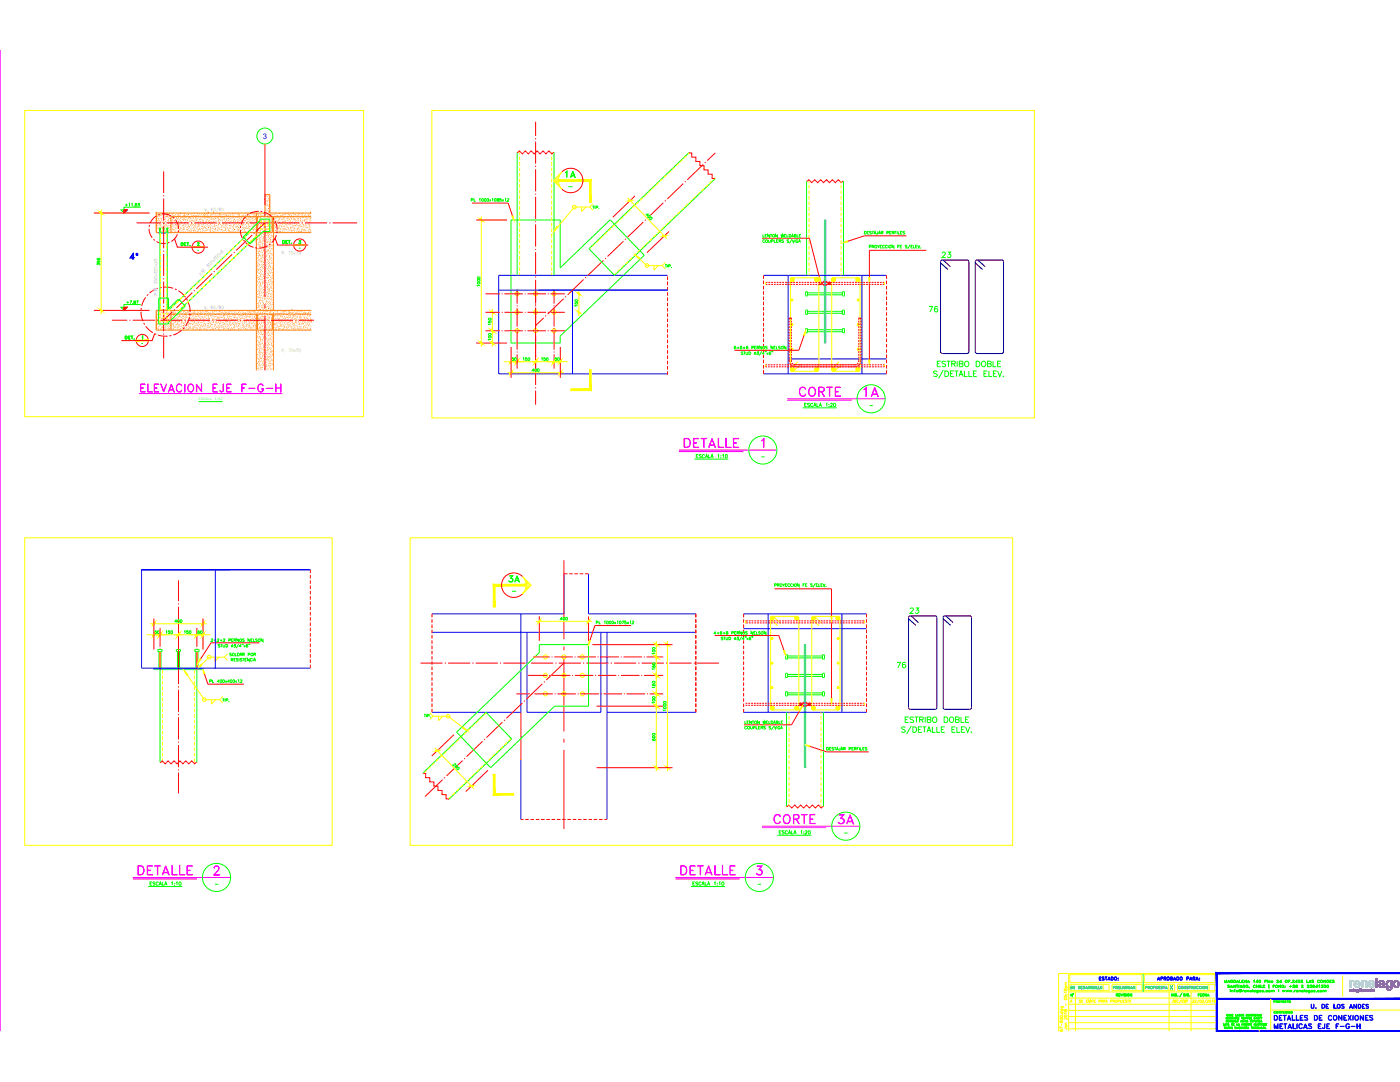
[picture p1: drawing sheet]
<svg xmlns="http://www.w3.org/2000/svg" width="279mm" height="216mm" viewBox="0 0 279 216" stroke-linecap="round" stroke-linejoin="round" font-family="sans-serif">
<defs><g id="words">
<text font-size="5.3" fill="#0f0" x="158.8" y="80.4">CORTE</text>
<text font-size="5.3" fill="#f0f" x="166.5" y="165.8">3A</text>
<text font-size="4.9" fill="#f0f" x="171.4" y="80.4">1A</text>
<g font-size="4.9" fill="#0f0">
<text x="153.5" y="165.5">CORTE</text>
<text x="26.5" y="175.7">DETALLE</text>
<text x="135.1" y="175.7">DETALLE</text>
</g>
<g font-size="4.4" fill="#0f0">
<text x="111.8" y="36.7">1A</text>
<text x="100.5" y="117.5">3A</text>
</g>
<text font-size="4" fill="#00f" x="25" y="52.9">4º</text>
<g font-size="4">
<text x="187" y="52.6">23</text>
<text x="180.6" y="123.5">23</text>
</g>
<g font-size="4" fill="#0f0">
<text x="184.5" y="63.5">76</text>
<text x="178.2" y="134.4">76</text>
</g>
<g font-size="3.5" fill="#0f0">
<text x="30" y="127.7">50</text>
<text x="38.5" y="127.7">50</text>
</g>
<g font-size="3.1" fill="#f00">
<text x="58.6" y="49.7">3</text>
<text x="101.2" y="73">50</text>
</g>
<g font-size="3.1" fill="#0f0">
<text x="99.1" y="66" transform="rotate(-90 99.1 66)">150</text>
<text x="116.4" y="62.4" transform="rotate(-90 116.4 62.4)">150</text>
<text x="103.4" y="73">150</text>
<text x="109.7" y="73">50</text>
<text x="110.8" y="124.9">400</text>
<text x="131.9" y="131.9" transform="rotate(-90 131.9 131.9)">100</text>
<text x="131.9" y="134.8" transform="rotate(-90 131.9 134.8)">150</text>
<text x="131.9" y="138.6" transform="rotate(-90 131.9 138.6)">150</text>
<text x="131.9" y="148.9" transform="rotate(-90 131.9 148.9)">500</text>
</g>
<g font-size="3.1" fill="#ff0">
<text x="99.1" y="69.1" transform="rotate(-90 99.1 69.1)">100</text>
<text x="107.2" y="73">150</text>
<text x="212.7" y="201.1">A</text>
</g>
<g font-size="2.6" fill="#0f0">
<text x="112.5" y="38.5">-</text>
<text x="38.5" y="51.2">-</text>
<text x="58.9" y="50.8">-</text>
<text x="172.5" y="82.2">-</text>
<text x="151" y="92.4">-</text>
<text x="101.2" y="119.2">-</text>
<text x="167.6" y="167.6">-</text>
<text x="42" y="177.8">-</text>
<text x="150.3" y="177.8">-</text>
</g>
<text font-size="1.5" fill="#00f" x="52.5" y="27.7">3</text>
<g font-size=".7" fill="#0f0">
<text x="39.6" y="79.9">ESCALA</text>
<text x="42.8" y="79.9">1:50</text>
</g>
</g></defs>
<!-- layer: RLA-FORMATO -->
<g fill="none" stroke="#0ff" stroke-width=".2">
<path d="M213.7 196.8h.3h-.3v.5h.3h-.3zM213.7 197h.1l-.1 .1M214.1 196.8l.3 .5 .1-.5v.5l-.4-.4v.4zM215.2 196.8a.29 .29 0 0 1 .3 .1 .29 .29 0 0 1 0 .4h-.3zM215.2 196.8a.25 .25 0 0 1 .3 .1 .25 .25 0 0 1 0 .4h-.3zM215.7 196.8h.3h-.3v.5h.3h-.3zM215.7 197h.2l-.2 .1M216.2 196.9h.3h-.3l.3 .2v.2h-.3h.3zM216.7 197.2h.3M216.8 196.8l.2 .5-.2-.4-.2 .4zM217.2 197h.3v-.1l-.3-.1v.5v-.5l.3 .1v.1l-.3 .1M217.3 197.1l.2 .2-.1-.2"/>
<path d="M217.7 197h.3v-.1l-.3-.1v.5v-.5l.3 .1-.3 .2M217.8 197.1l.2 .2-.1-.2M218.7 196.8l.1 .5h.2h-.3zM219.2 196.8v.5h.3h-.3zM222.2 197h.3v-.1l-.3-.1v.5v-.5l.3 .1v.1l-.3 .1M222.7 197h.2v-.1l-.2-.1v.5v-.5l.3 .1-.1 .1-.2 .1M222.8 197.1l.2 .2zM223.2 196.8h.3h-.3v.5h.3h-.3zM223.2 197h.2l-.2 .1M223.6 196.8l.1 .5h.2h-.3zM224.1 196.8v.5zM224.3 196.8l.2 .5 .2-.5v.5v-.4l-.2 .4-.2-.4v.4z"/>
<path d="M224.9 196.8v.5zM225.1 196.8l.3 .5 .1-.5v.5l-.4-.4v.4zM225.7 197.2h.3M225.8 196.8l.2 .5-.2-.4-.2 .4zM226.2 197h.2v-.1l-.2-.1v.5v-.5l.3 .1-.1 .1-.2 .1M226.3 197.1l.2 .2zM228.6 197h.3v-.1l-.3-.1v.5v-.5l.3 .1v.1l-.3 .1M229.2 197h.2v-.1l-.2-.1-.1 .5v-.5l.3 .1v.1l-.2 .1M229.3 197.1l.1 .2-.1-.2M230.2 197h.2v-.1l-.2-.1v.5v-.5l.3 .1-.1 .1-.2 .1M230.7 196.8l.1 .5h.2v-.5l-.1 .5h-.2zM231.2 196.8h.3h-.3v.5h.3h-.3z"/>
<path d="M231.2 197h.2l-.2 .1M231.7 196.9h.3h-.3l.3 .2v.2h-.3h.3zM232.1 196.8h.4zM232.3 196.8v.5zM232.6 197.2h.3M232.8 196.8l.2 .5-.2-.4-.2 .4zM236.3 196.8l.3 .5v-.5v.5l-.3-.4v.4zM236.8 196.9h.4h-.3l.3 .2-.1 .2h-.3h.4zM237.3 196.8h.3zM237.4 196.8v.5l.1-.5M237.8 197h.2v-.1l-.2-.1v.5v-.5l.3 .1-.1 .1-.2 .1M237.9 197.1l.2 .2-.1-.2"/>
<path d="M238.3 196.8l.1 .5h.2v-.5l-.1 .5h-.2zM239.9 196.8v.5zM240.6 196.8l.4 .5v-.5v.5l-.3-.4-.1 .4z"/>
<circle cx="218.4" cy="197" r=".21"/>
<circle cx="218.4" cy="197" r=".24"/>
<circle cx="219.8" cy="197" r=".21"/>
<circle cx="219.8" cy="197" r=".24"/>
<circle cx="229.8" cy="197" r=".24"/>
<circle cx="229.8" cy="197" r=".22"/>
<circle cx="235.4" cy="197.1" r=".24"/>
<circle cx="235.9" cy="197" r=".21"/>
<circle cx="235.9" cy="197" r=".24"/>
<circle cx="239" cy="197.1" r=".23"/>
<circle cx="239.5" cy="197.1" r=".23"/>
<circle cx="240.3" cy="197" r=".24"/>
<circle cx="240.3" cy="197" r=".21"/>
</g>
<g fill="none" stroke="#ff0" stroke-width=".2">
<path d="M212.4 197.4l.1 .2 .2-.3a.18 .18 0 0 1 .2 .2 .18 .18 0 0 1-.2 .2l-.1-.3zM212.6 197.1h.5M212.6 196.6h.3M212.6 197.1a.18 .18 0 0 1 0-.3 .18 .18 0 0 1 .3 0 .18 .18 0 0 1 0 .3M212.9 196.3h-.3l.1 .3M212.9 196l-.3 .1 .1 .2M213.3 199.2h29.5M213.3 197.9h29.5M213.3 194.2v11.6M213.5 196.4h7.8v1.3h-7.8zM213.5 194.5h14.4v1.6h-14.4zM214.6 197.9v7.9"/>
<path d="M220.2 196.4v1.3M221.9 196.4h6v1.3h-6zM226.7 196.4v1.3M228.4 196.4h6v1.3h-6zM228.4 194.5h14.1v1.6h-14.1zM233.2 196.4v1.3M233.3 197.9v7.9M235 196.4h7.5v1.3h-7.5zM237.7 197.9v7.9M241.3 196.4v1.3M242.8 194.2h-31.5v11.6M253.6 199.3v6.5"/>
<path d="M267.9 194.7v4.2M211.5 201.9h.6M211.6 205.5l-.1 .1a.27 .27 0 0 0 .3 .2 .27 .27 0 0 0 .3-.3 .17 .17 0 0 0-.3 0 .17 .17 0 0 0 .1 .3M211.6 203.7l-.1 .1a.27 .27 0 0 0 .3 .3 .27 .27 0 0 0 .3-.3 .17 .17 0 0 0-.3 0 .17 .17 0 0 0 .1 .2M211.8 201.9a.18 .18 0 0 0 0 .3 .18 .18 0 0 0 .3 0 .18 .18 0 0 0-.1-.3M211.9 204.3v.4M212 202.5h.1M212.1 205.2l-.6-.3v.4M212.4 205.1l.5 .1v.1l-.2 .1M212.6 204.6h.3M212.6 204.4h.3M212.6 204.6a.18 .18 0 0 0 0 .3 .18 .18 0 0 0 .3 0 .18 .18 0 0 0 0-.3"/>
<path d="M212.9 204.1l-.3 .1 .1 .2M212.9 203v.4l-.5-.3 .1 .3M212.9 202.1h-.5l.1 .2M213.3 201.6h29.5M213.3 200.4h29.5M213.3 204.1h29.5M213.3 202.8h29.5M213.4 205.3h29.5M251.3 205.8h.1M253.6 201.5h25.8"/>
<circle cx="211.8" cy="203.4" r=".25"/>
<circle cx="211.8" cy="202.9" r=".25"/>
<circle cx="212.6" cy="202.7" r=".25"/>
</g>
<g fill="none" stroke="#0f0" stroke-width=".2">
<path d="M222.8 198.3l.3 .1-.3 .1h.3l-.3-.2v.5zM222.9 198.5l.2 .3zM223.2 198.3h.3h-.2v.5h.2h-.3zM223.3 198.5h.1zM223.6 198.3l.2 .4 .2-.4-.2 .5zM224.2 198.3v.5zM224.3 198.4h.4h-.4l.3 .1v.3l-.3-.1h.3zM224.8 198.3l.1 .5zM225.6 198.3l.2 .4 .1-.4v.5l-.3-.4v.4zM228.1 194.2v3.7M233.8 198.3v.5zM234 198.3l.3 .4v-.4v.5l-.3-.4v.4z"/>
<path d="M234.5 198.4h.3h-.2v.3h.2l-.1-.1h.1a.18 .18 0 0 1-.1 .2 .18 .18 0 0 1-.2-.2zM235 198.7h.1M235.9 198.2l-.5 .7zM236.2 198.3l.3 .1v.4h-.3zM236.2 198.3a.25 .25 0 0 1 .3 .1 .25 .25 0 0 1 0 .3l-.3 .1M236.7 198.3v.5zM236.9 198.3h.3v.5h-.3zM236.9 198.3l.3 .1-.3 .1 .3 .1v.1l-.3 .1M237.4 198.7h.1M239.1 198.3h.3h-.3v.5zM239.1 198.5h.2zM239.5 198.3h.3h-.2v.5h.2h-.3z"/>
<path d="M239.6 198.5h.1zM240.5 198.3v.5zM240.5 198.5h.3M240.8 198.3v.5zM241 198.7h.3M241.1 198.3l.2 .5-.2-.4-.2 .4zM244.4 195.6l.2 .4 .2-.4v.5v-.4l-.2 .4-.2-.4v.4zM245 196.6h.4h-.4l.4 .4h-.4l.4-.1zM245 195.9h.4M245.2 195.6l.2 .5-.2-.5-.2 .5zM245.5 197.4h.1M245.5 197.5h.1"/>
<path d="M245.5 197.6v.3zM245.6 196.9h.3M245.6 195.7l.1-.1 .3 .1a.22 .22 0 0 0-.3-.1 .22 .22 0 0 0 0 .3 .22 .22 0 0 0 .3 0h-.1h.1a.22 .22 0 0 1-.3 .2 .22 .22 0 0 1-.1-.4zM245.7 196.6l.3 .5-.3-.5-.2 .5zM245.8 197.6v.3zM245.8 197.7l.3-.1v.3l-.1-.2zM246.1 196.6l.4 .4v-.4v.5l-.3-.5-.1 .5zM246.2 195.6h.2a.24 .24 0 0 1 .2 .2 .24 .24 0 0 1-.2 .3h-.2zM246.2 195.6h.3v.4h-.3zM246.3 197.6h.2zM246.4 197.5l.1-.1-.1 .5zM246.7 196.6h.4z"/>
<path d="M246.8 195.9h.3M246.9 196.6v.5v-.5M247 195.6l.2 .5-.2-.5-.3 .5zM247.2 196.6l.1 .5zM247.3 197.5h.4l.1 .2-.1 .1v-.3v.3a.23 .23 0 0 0-.2-.3 .23 .23 0 0 0-.2 .2 .23 .23 0 0 0 .3 .2h.1h-.1a.26 .26 0 0 1-.3-.1 .26 .26 0 0 1 0-.3zM247.3 195.6l.1 .4 .3 .1h-.4zM247.4 197.6h.3h-.2l-.1 .2 .3-.1-.3 .1zM247.5 196.9h.3M247.7 196.6l.2 .5-.2-.5-.3 .5zM247.8 195.6v.5h.4l-.4-.1M247.8 195.6h.4zM247.8 195.8h.2z"/>
<path d="M248 197.6v.3zM248.1 197.7l.2-.1zM248.1 196.6h.2l.1 .1-.3-.1a.23 .23 0 0 0 0 .3 .23 .23 0 0 0 .2 .1l.1-.1h-.1l.1 .1a.24 .24 0 0 1-.3 0 .24 .24 0 0 1 0-.4zM248.3 195.6l.4 .4 .1-.4v.5l-.4-.5-.1 .5zM248.4 197.7h.3l-.1-.1-.2 .2h.3a.17 .17 0 0 1-.3 .1 .17 .17 0 0 1 .1-.3 .17 .17 0 0 1 .2 .2h-.3M248.9 197.6v.3zM248.9 197.7l.3-.1v.3v-.2zM249 195.9h.3M249.1 195.6l.3 .5-.3-.5-.2 .5zM249.3 197h.1M249.3 197.1v-.1v.1M249.3 197.1h.1"/>
<path d="M249.5 197.7h.2a.15 .15 0 0 0-.2 0 .15 .15 0 0 0 0 .2l.2-.1a.17 .17 0 0 1-.2 .1 .17 .17 0 0 1 0-.3 .18 .18 0 0 1 .3 .2h-.3M250 197.4v.5zM250.2 195.7l.1-.1v.5v-.5zM250.2 197.7l.3-.1-.3 .2 .3 .1a.19 .19 0 0 1-.2 0 .19 .19 0 0 1-.1-.2zM250.5 197.6v.3zM250.7 196.6l.1 .5zM250.8 196.8h.3M250.8 197.7l.2-.1-.2 .1v.2h.3a.19 .19 0 0 1-.2 0 .19 .19 0 0 1-.1-.2zM251 195.6l-.1 .5v-.5l-.2 .3h.4h-.4zM251.1 197.6v.4l-.2 .1-.1-.1h.3zM251.1 196.6v.5zM251.3 195.6h.2"/>
<path d="M251.3 195.6v.4a.25 .25 0 0 0 .3-.1 .25 .25 0 0 0-.1-.3M251.4 196.6v.5zM251.6 196.6v.4l.3 .1h-.3zM251.8 197.9h.1M251.9 197.9h.2M251.9 197.6v.1M252.1 197.8v.1M252.1 197.6l.1 .1M252.1 196.6v.5h.3l-.3-.1M252.1 196.6h.3zM252.1 196.8h.2zM252.1 197.7h-.2l.2 .2h-.3"/>
<path d="M252.2 197.7h-.4l.3 .1M252.4 197.9h.1M252.4 195.6h.3v.2h-.3l.3-.1zM252.4 195.6v.5zM252.7 197.7h.2a.15 .15 0 0 0-.2 0 .15 .15 0 0 0 0 .2h.3a.18 .18 0 0 1-.3 0 .18 .18 0 0 1 0-.2zM252.9 195.6h.1M252.9 195.7l.1 .4zM253.2 196h.2M253.2 195.8l.3 .2h-.3M253.2 195.8h.2M253.2 196.5v.7zM253.2 195.7v.2"/>
<path d="M253.4 195.7l-.2 .1 .2 .1M253.4 195.9v.1M253.7 197.6v.3zM253.7 197.7l.3-.1v.3v-.2zM254 197.7l.3-.1v.3v-.2zM254 196.6h.4h-.3v.5zM254.1 196.8h.2zM254.2 199.7h.3l-.3 .2 .3-.1-.3-.1v.3zM254.6 199.7h.3l-.2 .2 .2-.1-.2-.1v.3zM254.8 199.9l.1 .1-.1-.1M254.8 196l.4 .1h-.4M254.8 195.6l.3 .1-.3 .4 .3-.4z"/>
<path d="M255.2 197.4v.5zM255.2 196.6l.3 .4 .1-.4v.5l-.4-.5v.5zM255.7 195.6l-.1 .5v-.5l-.2 .3h.4h-.5zM255.7 199.9l.1-.2-.1 .3-.2-.3 .2 .2M256 199.7h.2h-.2v.3h.2h-.2zM256 197.6l.1 .3 .1-.3 .1 .3 .2-.3-.2 .3-.1-.2-.1 .2zM256 199.9h.1zM256.4 196.7h.1M256.4 197h.1M256.6 197.6l.2 .3 .1-.3 .1 .3 .2-.3-.2 .3-.1-.2-.1 .2zM256.8 199.7h.3zM257 199.7l-.1 .3z"/>
<path d="M257.2 195.6l-.1 .5zM257.2 195.6h.3zM257.2 195.8h.1zM257.3 196.8l.5 .1zM257.3 197.6l.2 .3 .1-.3 .1 .3 .1-.3-.1 .3-.1-.2-.1 .2zM257.5 196.6l.1 .4zM257.7 196h.1M257.9 196l.4 .1h-.4l.4-.4h-.4l.3-.1-.3 .5M258 197h.1M258 197.9h.1M258 196.6h.3zM258 196.6v.2l.3 .1"/>
<path d="M258.1 196.6l-.1 .1a.2 .2 0 0 1 .3 .1 .2 .2 0 0 1-.1 .3 .2 .2 0 0 1-.2-.1M258.2 196.7l.1 .2-.1 .1M258.3 197.6l.1 .3zM258.3 196.9l-.3 .1M258.4 197.7l.2-.1zM258.6 196.9l.1 .1 .2-.1M258.7 196.6h.2M258.7 196.6v.4M258.7 196.8l-.1 .1 .1-.1 .2 .1M258.7 197.7h.3a.15 .15 0 0 0-.2 0 .15 .15 0 0 0-.1 .2h.3a.18 .18 0 0 1-.2 0 .18 .18 0 0 1 0-.3 .18 .18 0 0 1 .2 .1l-.3 .1M258.8 195.6v.5v-.5l-.3 .3h.4h-.4zM258.8 196.8l.1 .1-.1 .1"/>
<path d="M258.8 196.6a.23 .23 0 0 0-.2 .3 .23 .23 0 0 0 .3 .1 .18 .18 0 0 0-.1-.2 .18 .18 0 0 0-.2 0M259.1 195.6h.3M259.1 195.6v.4h.3M259.2 197.6v.3zM259.2 197.7l.3-.1 .1 .3-.1-.2zM259.3 195.6v.4M259.6 196l.4 .1h-.4l.3-.4-.2-.1h.2l.1 .1-.4 .4M259.7 197l.4 .1h-.4M259.7 196.6h.2l.2 .1-.4 .4 .3-.4zM259.8 197.7h.3l-.1-.1-.2 .2h.3a.17 .17 0 0 1-.3 .1 .17 .17 0 0 1 .1-.3 .17 .17 0 0 1 .2 .2h-.3M260.3 197.4v.5zM260.5 197.7l.3-.1-.2 .1v.2h.3a.19 .19 0 0 1-.3 0 .19 .19 0 0 1-.1-.2z"/>
<path d="M260.8 195.6v.4l.3 .1h-.3zM260.9 197.6v.3zM260.9 196.7l.2-.1 .1 .1-.4 .4 .4-.4zM260.9 197l.3 .1h-.4M261.1 197.7l.2-.1-.2 .1v.2h.3a.18 .18 0 0 1-.2 0 .18 .18 0 0 1-.1-.2zM261.3 195.9h.3M261.4 197.6v.4l-.2 .1 .2-.1zM261.4 195.6l.2 .5-.2-.5-.2 .5zM261.4 197h.1M261.6 196.7l.2 .2-.2 .1M261.8 196.9l-.4-.1 .1-.2h.2h-.2v.1a.2 .2 0 0 1 .3 .1 .2 .2 0 0 1-.1 .3 .2 .2 0 0 1-.3-.1M261.8 196.9l-.4 .1"/>
<path d="M261.8 195.6h.4h-.4l.3 .3v.1h-.3h.3zM262 196.7l.1 .2 .2-.2-.1 .2M262 196.7h.3M262 197h.2M262.1 196.6l-.1 .1 .1 .2M262.2 197.9h.1M262.2 197.9h.2M262.2 196.6v.4M262.2 197.6v.1M262.3 196.8a.18 .18 0 0 1-.3 0 .18 .18 0 0 1 .1-.2 .25 .25 0 0 1 .2 .3 .25 .25 0 0 1-.3 .1M262.4 197.6l-.2 .1 .2 .1M262.4 197.8v.1"/>
<path d="M262.4 197.7h-.2l.2 .2h-.2M262.7 197.9h.1M262.8 196.6v.5v-.5l-.2 .3h.3h-.4zM263 197.7l.2-.1-.2 .2 .3 .1a.19 .19 0 0 1-.3 0 .19 .19 0 0 1 0-.2zM263.2 196.7l.1-.1v.5v-.5zM263.4 195.7a.23 .23 0 0 0-.4-.1 .23 .23 0 0 0 0 .4 .23 .23 0 0 0 .4-.1M263.7 197h.1M263.7 196.6h.3l-.2 .2 .2-.2zM263.8 196.8l.2 .1M263.8 196.7a.17 .17 0 0 1 .2 .2 .17 .17 0 0 1-.2 .2l-.1-.1M263.9 196.8l.1 .1-.1 .1M264 197.6l.1 .3z"/>
<path d="M264 196.9l-.3 .1M264.1 197.7l.2-.1 .1 .3-.1-.2zM264.2 195.6l.3 .4 .1-.4v.5l-.4-.5v.5zM264.3 197h.2M264.3 196.6h.2M264.3 196.6v.4M264.4 197.7l.2-.1 .1 .3-.1-.2zM264.5 196.6v.4M264.8 195.6h.2a.25 .25 0 0 1 .2 .2 .25 .25 0 0 1-.2 .3h-.2zM264.8 195.6h.3v.4h-.3zM264.8 197h.3M264.8 196.6h.3"/>
<path d="M264.9 196.6v.4M265 196.6v.4M265.4 195.6h.3h-.3v.4l.3 .1h-.3zM265.4 195.8h.2zM265.9 195.6h.4h-.4l.4 .4h-.4h.3zM244.2 204.2v.4h.2h-.2zM244.3 204.9h.3h-.3l.3 .3h-.3h.3zM244.5 204.2l.1 .4 .2-.4-.1 .4-.2-.1zM244.7 203l.1 .3 .2-.3v.3l-.1-.2-.1 .2-.1-.2v.2zM244.7 204.9v.4zM244.8 202.4l.2 .1-.2 .1 .2-.1zM244.8 202.4v.4z"/>
<path d="M244.9 204.9l.1 .3 .1-.3v.4v-.3l-.1 .3-.1-.3v.3zM244.9 204.2v.4M244.9 202.6l.1 .2zM244.9 203.7a.15 .15 0 0 0-.2 0 .15 .15 0 0 0 0 .2 .15 .15 0 0 0 .2 0v-.1M245 204.3h.3h-.3l.2 .3-.2-.1h.3zM245.1 203.3h.2M245.2 202.4v.4h.2l-.2-.1M245.2 202.4h.2zM245.2 202.6h.1M245.2 203l.2 .3-.2-.3-.1 .3zM245.4 203l.3 .1-.2 .1 .2-.1v-.1h-.2v.3zM245.4 203.6l.3 .3v-.3v.3l-.2-.3-.1 .3z"/>
<path d="M245.5 202.4l.2 .3v-.3v.4l-.2-.4v.4zM245.6 203.2l.1 .1zM245.7 204.9l.2 .3v-.3v.4l-.2-.4v.4zM245.8 204.2l.2 .2-.1 .2h-.1zM245.8 204.2l.2 .2-.2 .2M245.8 203v.3zM245.9 203.9h.2h-.3l.3-.3-.2 .3M245.9 202.4h.2zM245.9 202.6h.1zM245.9 202.4v.4h.2l-.2-.1M246 203.3h.2M246.1 203l.1 .3-.1-.3-.2 .3z"/>
<path d="M246.1 203.6h-.3h.3M246.1 204.2h.2h-.2v.4h.2h-.2zM246.1 204.4h.2zM246.2 203.9h.1M246.2 203.9h.2M246.2 203.8h.2M246.3 203.6l.1 .3-.1-.3-.1 .3zM246.3 203l.2 .3 .1-.3v.3l-.3-.3v.3zM246.4 204.9h.3h-.3l.3 .3h-.3h.2zM246.5 203.6l.1 .3h.2h-.3zM246.6 202.4v.3l.2 .1h-.2zM246.7 203l.2 .3 .1-.3v.3l-.3-.3v.3z"/>
<path d="M246.8 205.1h.2M246.8 204.2v.4h.3h-.3zM246.9 204.9l.1 .4-.1-.4-.2 .4zM246.9 202.7h.2M247 202.4l-.2 .4zM247 202.4l.1 .4-.1-.4M247.1 203h.2h-.2v.3h.2h-.2zM247.1 203.2h.1zM247.1 204.9l.3 .3v-.3v.4l-.3-.4v.4zM247.1 204.5h.3M247.2 202.4h.3l-.3 .1 .2 .2 .1-.1-.1 .2-.2-.1zM247.2 204.2l.2 .4-.2-.3-.1 .3z"/>
<path d="M247.5 204.9v.4zM247.5 205.1h.2M247.6 203.8h.2M247.6 203.9h.2M247.7 203.6l.1 .3-.1-.3-.1 .3zM247.7 204.9l.1 .4zM247.8 203.2l.2-.2zM247.8 203v.3M247.9 203.1l.1 .2zM247.9 204.2h.2h-.2v.4zM247.9 204.6h.1M247.9 204.4h.1z"/>
<path d="M247.9 204.9v.3h.2v-.3l-.1 .4-.1-.1zM247.9 203.6h.2l.1 .1-.2 .1 .2-.2zM248 202.4h.2h-.2l.2 .3h-.2h.2zM248 203.6l-.1 .3zM248.1 203.8l.1 .1zM248.2 203l.1 .3 .1-.3v.3h-.2zM248.2 204.2l.1 .4 .1-.4v.4l-.2-.1zM248.3 204.9h.2h-.2v.3l.2 .1h-.2zM248.3 205.1h.1zM248.3 203.6v.3M248.5 203.9h.2M248.5 203.8h.1"/>
<path d="M248.5 203l.3 .1-.2 .1 .2-.1-.2-.1v.3zM248.6 203.6l.1 .3-.1-.3-.2 .3zM248.6 204.2h.2h-.2v.4h.2h-.2M248.6 204.4h.1zM248.6 204.9h.2l-.2 .4 .2-.4zM248.6 205.2h.2l-.2 .1M248.8 203.6h.2h-.2l.2 .3h-.2h.2zM248.9 204.2l.2 .3v-.3v.4l-.2-.3v.3zM248.9 203h.2h-.2v.3zM248.9 203.2h.1zM249 205.2h.2M249.1 204.9l.1 .4-.1-.4-.2 .4z"/>
<path d="M249.2 203h.2h-.2v.3h.2h-.2M249.2 203.2h.1M249.2 204.2h.3zM249.4 204.2l-.1 .4zM249.5 202.4v.4v-.4M249.5 202.8h.1M249.5 202.4l.2 .3v-.3v.4zM249.5 203l.3 .1-.2 .1 .1-.1v-.1h-.1v.3zM249.5 203.6v.3h.2h-.2zM249.5 203.6h.2h-.2M249.5 203.8h.1zM249.6 204.2h.2h-.2v.4h.2h-.2z"/>
<path d="M249.6 204.4h.1zM249.6 203.2l.2 .1zM249.6 204.9h.3zM249.7 203.6h.1M249.8 204.9l-.1 .4zM249.8 202.4h.2zM249.9 202.4v.4zM250.1 203.6h-.2l.2 .3h-.2M250.1 202.4l.3 .1-.2 .1 .2-.1zM250.2 202.4l-.1 .4zM250.2 203.6h.2v.1l-.2 .1 .2-.2zM250.2 203.6v.3z"/>
<path d="M250.3 202.6l.1 .2zM250.3 204.2l.1 .3 .1-.3v.4v-.3l-.1 .3-.1-.3v.3zM250.4 204.9l.2 .1-.2 .1 .2-.1zM250.4 204.9v.4zM250.5 205.1l.1 .2zM250.5 202.4h.2h-.2v.3l.2 .1h-.2zM250.5 202.6h.1zM250.5 203.1h-.2v.2h.2M250.5 203.9h.3M250.6 203.8h.2M250.6 203.3h.2M250.7 203.6l.1 .3-.1-.3-.2 .3z"/>
<path d="M250.7 204.5h.2M250.7 204.9l.3 .1-.3 .1 .2-.1-.2-.1v.4zM250.7 203l.2 .3-.2-.3-.1 .3zM250.8 204.2l.1 .4-.1-.3-.1 .3zM250.8 202.4l.3 .1-.3 .1 .2-.1-.2-.1v.4zM250.8 205.1l.2 .2-.2-.2M250.9 203.6h.2v.1l-.2 .1 .2-.2zM250.9 202.6l.2 .2-.1-.2M250.9 203.6v.3zM251 203l.1 .3 .1-.3v.3h-.2zM251 203.8l.1 .1-.1-.1M251 204.2l.3 .1-.2 .1 .1-.1-.1-.1v.4z"/>
<path d="M251.1 204.9v.4h.2l-.2-.1M251.1 204.9h.2zM251.1 205.1h.1zM251.1 204.4l.2 .2zM251.2 202.7h.2M251.2 203.9l.3-.3-.2 .3M251.3 203.9h.2h-.3M251.3 202.4l-.2 .4zM251.3 202.4l.1 .4zM251.3 203h.3zM251.4 204.2h.2zM251.4 205.2h.2"/>
<path d="M251.5 203l-.1 .3zM251.5 203.6h-.3h.3M251.5 204.2v.4zM251.5 202.4h.3h-.3l.3 .3h-.3h.2zM251.5 204.9l.2 .4-.2-.4-.1 .4zM251.6 203.9h.2M251.6 203l.2 .2 .1-.2-.1 .3zM251.6 203.8h.2M251.7 204.2v.4zM251.7 203.6l.2 .3-.2-.3-.1 .3zM251.8 204.9v.3l.2 .1h-.2zM251.8 204.2l.3 .3v-.3v.4l-.2-.3-.1 .3z"/>
<path d="M252.1 204.9h.2v.3l-.2 .1zM252.1 204.9l.2 .1-.2 .1 .1 .1h-.1M252.2 204.2h.3h-.3v.4h.3h-.3M252.2 204.4h.1zM252.4 205.3h.1M252.4 205.2h.2M252.5 204.9l.1 .4-.1-.4-.1 .4zM252.6 204.6h.2h-.2M252.8 204.2l-.2 .4 .2-.4h-.2h.2M254.6 201.9a.19 .19 0 0 0-.3 0 .19 .19 0 0 0 0 .2 .19 .19 0 0 0 .3 0M255.2 201.8l.3 .3v-.3v.4l-.3-.3v.3zM255.6 201.8h.3z"/>
<path d="M255.8 201.8v.4zM256.1 201.8h.2h-.2v.4M256.1 202h.1zM256.1 202.2h.2zM256.5 201.8l.3 .3v-.3v.4l-.3-.3v.3zM256.9 201.8l.1 .4zM257.2 201.8l.2 .1v.2l-.2 .1zM257.2 201.8l.2 .1v.3h-.2z"/>
<circle cx="225.2" cy="198.5" r=".23"/>
<circle cx="225.2" cy="198.5" r=".21"/>
<circle cx="240.1" cy="198.6" r=".21"/>
<circle cx="246.9" cy="197.8" r=".17"/>
<circle cx="248.8" cy="196.8" r=".21"/>
<circle cx="248.8" cy="196.8" r=".24"/>
<circle cx="250.4" cy="196.8" r=".23"/>
<circle cx="251.4" cy="195.8" r=".22"/>
<circle cx="251.5" cy="197.8" r=".18"/>
<circle cx="253.3" cy="197.8" r=".17"/>
<circle cx="253.8" cy="195.9" r=".18"/>
<circle cx="253.8" cy="195.9" r=".16"/>
<circle cx="254.8" cy="196.8" r=".21"/>
<circle cx="254.8" cy="196.8" r=".25"/>
<circle cx="255.2" cy="199.9" r=".16"/>
<circle cx="255.2" cy="199.9" r=".18"/>
<circle cx="256" cy="196.8" r=".21"/>
<circle cx="256" cy="196.8" r=".24"/>
<circle cx="256.5" cy="199.8" r=".2"/>
<circle cx="256.7" cy="195.8" r=".21"/>
<circle cx="256.7" cy="195.8" r=".23"/>
<circle cx="257.4" cy="199.9" r=".19"/>
<circle cx="257.4" cy="199.9" r=".16"/>
<circle cx="259.2" cy="195.8" r=".23"/>
<circle cx="261.8" cy="197.8" r=".18"/>
<circle cx="263.6" cy="197.8" r=".18"/>
<circle cx="263.7" cy="195.8" r=".24"/>
<circle cx="263.7" cy="195.8" r=".21"/>
<circle cx="264.4" cy="196.8" r=".24"/>
<circle cx="265" cy="196.8" r=".24"/>
<circle cx="245.2" cy="203.7" r=".16"/>
<circle cx="245.2" cy="203.7" r=".17"/>
<circle cx="245.4" cy="205.1" r=".17"/>
<circle cx="245.4" cy="205.1" r=".15"/>
<circle cx="247" cy="203.7" r=".16"/>
<circle cx="247" cy="203.7" r=".17"/>
<circle cx="247.7" cy="202.6" r=".16"/>
<circle cx="247.7" cy="202.6" r=".15"/>
<circle cx="248.8" cy="202.6" r=".17"/>
<circle cx="249.2" cy="202.6" r=".17"/>
<circle cx="249.2" cy="202.6" r=".15"/>
<circle cx="250.1" cy="205.1" r=".15"/>
<circle cx="250.1" cy="205.1" r=".17"/>
<circle cx="254.9" cy="202" r=".16"/>
<circle cx="254.9" cy="202" r=".18"/>
<circle cx="257.8" cy="202" r=".18"/>
<circle cx="257.8" cy="202" r=".16"/>
</g>
<g fill="none" stroke="#00f" stroke-width=".2">
<path d="M219.4 194.9h.4l-.4 .1v.6h.4h-.4zM219.4 195.2h.2l-.2 .1M219.9 195h.4h-.3l.3 .3v.3l-.4-.1h.4zM220.5 194.9l.4 .1zM220.7 195v.6zM221.1 195.4h.4M221.3 194.9l.3 .7-.3-.6-.2 .6zM221.7 194.9h.3a.35 .35 0 0 1 .2 .4 .35 .35 0 0 1-.2 .3h-.3zM221.8 195l.3 .1v.3l-.1 .2h-.2zM223.1 195.5h.1M223.1 195.2h.1M231 195.4h.4"/>
<path d="M231.1 195.4h.3M231.2 194.9l.3 .7-.3-.6-.2 .6zM231.7 195.2h.3v-.2h-.3v.6v-.7l.4 .2-.2 .2h-.2M232.3 195.2h.3l.1-.1-.4-.1v.6v-.7l.4 .1v.2l-.4 .1M232.5 195.3l.2 .3-.2-.3M233.6 195l.4 .1-.1 .1h-.3M233.6 195.3l.4 .1-.1 .1-.3 .1M233.8 195.3l.2-.3-.4-.1v.7M233.8 195.2l.2 .2-.1 .2h-.3M234.2 195.4h.4M234.3 195.4h.2M234.4 194.9l.3 .7-.3-.6-.3 .6z"/>
<path d="M234.8 194.9h.3a.35 .35 0 0 1 .2 .4 .35 .35 0 0 1-.2 .3h-.3zM234.9 195a.32 .32 0 0 1 .3 .1 .32 .32 0 0 1 0 .4l-.3 .1M236.9 195.2h.3v-.1l-.3-.1-.1 .6v-.7l.4 .1v.2l-.3 .1M237.4 195.4h.4M237.5 195.4h.3M237.6 194.9l.3 .7-.3-.6-.2 .6zM238.1 195.2h.3v-.2h-.3v.6v-.7l.4 .2-.1 .1-.3 .1M238.3 195.3l.2 .3zM238.7 195.4h.4M238.7 195.4h.3M238.9 194.9l.2 .7-.2-.6-.3 .6zM239.4 195.5h.1"/>
<path d="M239.4 195.2h.1M259.7 205.8h.2M267.1 205.8h.3M279.3 205.8h.1"/>
<circle cx="222.6" cy="195.2" r=".3"/>
<circle cx="222.6" cy="195.2" r=".27"/>
<circle cx="233.1" cy="195.2" r=".3"/>
<circle cx="233.1" cy="195.2" r=".27"/>
<circle cx="235.7" cy="195.2" r=".27"/>
<circle cx="235.7" cy="195.2" r=".3"/>
</g>
<g fill="#00f" stroke="#00f" stroke-width=".2">
<path d="M242.7 194.1v11.7h.3zM242.7 194.1l.3 .2v11.5zM242.7 194.1l.3 .2 36.4-.2zM243 194.3l36.4-.2v.2z"/>
<path d="M242.8 199.2v.2l36.6-.2zM242.8 199.4l36.6-.2v.2z"/>
<path d="M242.8 205.7l36.6 .1v-.1zM242.8 205.7l36.6 .1h-36.6z"/>
</g>
<!-- layer: RLA-LOGO -->
<g fill="none" stroke="#c0c0c0" stroke-width=".2">
<path d="M269.5 195.7v1.3M269.6 195.7v1.3M269.7 196.2v.8h-.2v-1.3h.2v1.3M269.7 195.8h.1M269.7 195.7v.3M269.8 195.7l-.1 .3M269.8 195.7v.2M269.9 195.7v.2M269.9 195.6v.3M270 195.6v.3M270.1 195.7v.2M270.3 196.1v.5"/>
<path d="M270.3 196v.8M270.4 195.9v.9M270.4 195.9v1M270.5 196.2h.7M270.5 195.8v1.2M270.5 196.2v.2M270.5 196.6v.4M270.5 195.7v.4M270.6 196.2v.2M270.6 196.7v.3M270.6 195.7v.3M270.6 196.8v.2"/>
<path d="M270.7 196.2v.2M270.7 196.8v.2M270.7 195.7v.2M270.7 196.9v.2M270.8 195.7v.1M270.8 196.2v.2M270.8 196.9v.2M270.9 195.7v.2M270.9 196.2v.2M270.9 196.9v.2M271 195.7v.2M271 196.2v.2"/>
<path d="M271 196.9v.2M271 196.8v.2M271.1 195.7v.3M271.1 196.2v.2M271.1 196.8v.2M271.1 196.7v.3M271.1 195.7l.1 .5M271.2 195.8v.6M271.2 196.6v.3M271.3 195.8v.6M271.3 196.6v.3M271.3 195.9v.5"/>
<path d="M271.4 196v.4M271.4 196.6h.1M271.4 196.6v.1M271.4 196.1v.3h-1M271.4 196.6h-.2l-.1 .4M271.7 195.7h.2v1.3h-.2zM271.8 195.7v1.3M271.9 195.7v1.3M271.9 195.8h.1M272 195.7v.3M272.1 195.7v.2M272.2 195.7v.2"/>
<path d="M272.3 195.6v.2M272.4 195.6v.2M272.5 195.6v.3M272.5 195.7v.2M272.5 195.7l.1 1.3h.2v-1.1M272.6 195.7v1.3M272.7 195.7v1.3M273.1 196.1v.5M273.2 196v.7M273.2 195.9v.9M273.3 195.8v1.1M273.3 196.2h.8"/>
<path d="M273.3 196.2v.2M273.3 196.6l.1 .4M273.4 195.8l-.1 .4M273.4 196.2v.2M273.4 196.7v.3M273.4 195.7v.4M273.5 196.2v.2M273.5 196.8v.2M273.5 195.7v.3M273.5 195.7v.2M273.6 196.2v.2M273.6 196.9v.2"/>
<path d="M273.6 195.7v.2M273.6 195.7v.1M273.7 195.7v.1M273.7 196.2v.2M273.7 196.9v.2M273.7 195.7l.1 .2M273.8 195.7v.2M273.8 196.2v.2M273.8 196.9v.2M273.9 195.7v.2M273.9 196.2v.2M273.9 196.9v.1"/>
<path d="M273.9 196.8v.2M273.9 195.7l.1 .3M274 196.7l-.1 .3M274 195.7v.4M274 196.2v.2M274 196.6v.4M274 195.8l.1 .6M274.1 195.8v.6M274.1 196.6v.3M274.2 195.9v.5M274.2 196.6v.2M274.2 196.8v-.2h-.2v.4"/>
<path d="M274.2 196v.4M274.3 196.1v.3h-1"/>
</g>
<g fill="none" stroke="#707070" stroke-width=".2">
<path d="M269.5 197.5v.3M269.5 197.6h.3M269.5 197.4v.5M269.6 197.6v.1M269.6 197.8v.1M269.6 197.4v.1M269.7 197.4h.1M269.7 197.6v.1M269.7 197.9h.1M269.7 197.4v.1M269.7 197.8v.1M269.7 197.4l.1 .1"/>
<path d="M269.8 197.8v.1M269.8 197.4v.3M269.9 197.4v.3M269.9 197.8v.1M269.9 197.8h.1M269.9 197.5v.2h-.4M269.9 197.8l-.1 .1M270.1 197.4l.1 .5zM270.1 197.4v.5M270.2 197.4h.1M270.2 197.4v.1M270.3 197.4v.1"/>
<path d="M270.4 197.4v.1M270.4 197.4v.5v-.5M270.7 197.6v.1M270.7 198.1v-.1l.1 .1M270.7 197.4v.5M270.8 197.4v.5M270.8 197.8v.1M270.8 198v.1M270.8 197.4v.1M270.8 198.1h.1M270.9 197.4l-.1 .1M270.9 197.4h.1"/>
<path d="M270.9 198.1h.1M270.9 197.8v.1M271 197.4v.1M271 197.8v.1M271 198v.1M271 197.4v.7M271.1 198.1v-.7v.7M271.3 197.4l.1 .5zM271.3 197.2l.1 .1zM271.4 197.2v.1M271.4 197.4v.5M271.6 197.4l.1 .5z"/>
<path d="M271.7 197.4v.5M271.7 197.4h.1M271.8 197.4v.1M271.9 197.4v.1M271.9 197.4v.5l.1-.5M272.2 197.6v.1M272.3 197.4v.5M272.3 197.6h.3M272.4 197.6v.1M272.4 197.8v.1M272.4 197.4v.1M272.5 197.4h.1"/>
<path d="M272.5 197.6v.1M272.5 197.9h.1M272.5 197.4v.1M272.5 197.8v.1M272.5 197.4l.1 .1M272.6 197.8l-.1 .1M272.6 197.4v.3M272.6 197.5v.2M272.7 197.8h-.1M272.7 197.8h.1M272.7 197.5v.2h-.4M272.7 197.8l-.1 .1"/>
<path d="M272.9 197.5v.3M272.9 197.4v.5M272.9 197.6h.3M273 197.4v.5M273 197.4v.1M273 197.6v.1M273 197.8v.1M273.1 197.4v.1M273.1 197.6v.1M273.1 197.9h.1M273.1 197.8v.1M273.2 197.4v.1"/>
<path d="M273.2 197.6v.1M273.2 197.8v.1M273.2 197.4v.3M273.3 197.8l-.1 .1M273.3 197.8h.1M273.3 197.5v.2h-.4M273.5 197.4l.1 .5zM273.6 197.4v.1M273.7 197.4v.1M273.7 197.5h.1M273.9 197.8h.1M273.9 197.8l.1 .1"/>
<path d="M273.9 197.8v.1M273.9 197.4v.2M274 197.4v.3M274 197.5v.2M274 197.8v.1M274 197.4v.1M274 197.4h.1M274 197.6v.1M274 197.9h.1M274.1 197.4v.1M274.1 197.6v.1M274.1 197.8v.1"/>
<path d="M274.2 197.4v.1h.1M274.2 197.6v.1M274.2 197.8v.1M274.2 197.4v.1M274.2 197.7v.2M274.3 197.5h.1M274.3 197.7v.2M274.6 197v-1.8h.2v1.8M274.6 195.2v1.8M274.7 195.2v1.8M275.2 196.6v.2M275.2 196.5v.4"/>
<path d="M275.3 195.9v.2M275.3 196.4v.6M275.3 195.8v.3M275.4 195.7v.4M275.4 196.3v.7M275.4 196.8v.2M275.4 195.7v.4h-.2v-.2M275.4 196.3v.3M275.4 196.8l.1 .3M275.5 195.7l-.1 .3M275.5 196.3l-.1 .3M275.5 196.9v.2"/>
<path d="M275.5 195.7v.2M275.5 196.3v.2M275.6 196.3l-.1 .2M275.6 196.9v.2M275.6 196.3v.1M275.6 195.6v.2M275.7 195.6v.2M275.7 196.9v.2M275.7 196.2v.2M275.8 196.9v.1M275.8 195.6v.2M275.8 196.2v.2"/>
<path d="M275.9 196.8l-.1 .2M275.9 195.7v.2M275.9 196.2v.2M275.9 196.8v.2M275.9 195.7l.1 .2M276 196.2l-.1 .1M276 196.7l-.1 .3M276 195.7v.3M276 196.1v.2M276 196.7v.2M276 195.7l.1 1.3M276.1 195.7v1.3"/>
<path d="M276.1 195.8l.1 1.3M276.2 195.9v1.2M276.2 196v1.1M276.3 196.9v.2M276.4 196.9v.2M276.4 197h.1M276.4 196.9v.1M276.7 196.2v.3M276.7 197.2h.1M276.7 197.2h.2v.3M276.7 196v.7M276.7 197.2l.1 .2"/>
<path d="M276.8 195.9v.9M276.8 197.2v.2M276.8 195.8v1.1M276.8 197.2l.1 .3M276.9 195.8v1.1M276.9 196.5v.5M276.9 197.2v.3M276.9 195.7v.6M276.9 196.7v.3M277 195.7l-.1 .3M277 196.7v.3M277 197.3v.3"/>
<path d="M277 195.7v.3M277.1 196.8v.2M277.1 197.4v.2M277.1 195.7v.2M277.1 195.6v.3M277.1 196.9v.2M277.2 195.6l-.1 .2M277.2 195.6v.2M277.2 196.9v.2M277.2 197.4v.2M277.3 195.6v.2M277.3 197.4v.2"/>
<path d="M277.3 196.9v.2M277.3 195.6l.1 .3M277.4 196.9l-.1 .2M277.4 195.7v.2M277.4 196.8v.2M277.4 197.4v.2M277.4 195.7l.1 .2M277.5 196.8v.2M277.5 197.3l-.1 .3M277.5 195.7v.3M277.5 196.7v.3M277.5 197.3v.2"/>
<path d="M277.5 195.7l.1 .4M277.6 196.6l-.1 .4M277.6 197.2v.3M277.7 195.7l-.1 1.7M277.7 195.7v1.7M277.8 195.7l-.1 1.6M277.8 197.2v-1.5h-.2v1.8M278.1 196.1v.5M278.1 196v.7M278.2 195.9v.9M278.2 195.8v1.1M278.3 195.8v1.1"/>
<path d="M278.3 196.5v.5M278.3 195.7v.5M278.3 196.7l.1 .3M278.4 195.7l-.1 .3M278.4 196.7v.3M278.4 195.7v.3M278.4 196.8v.2M278.5 195.7l-.1 .2M278.5 196.9v.2M278.5 195.6v.3M278.6 195.6l-.1 .2M278.6 195.6v.2"/>
<path d="M278.6 196.9v.2M278.7 195.6v.2M278.7 196.9v.2M278.8 195.6v.3M278.8 196.9v.2M278.8 195.7l.1 .2M278.9 196.8l-.1 .2M278.9 195.7v.3M278.9 196.7v.3M278.9 195.7l.1 .3M279 196.7l-.1 .3M279 195.7v.5"/>
<path d="M279 196.5v.5M279 195.8v1.1M279.1 195.8v1.1M279.1 195.9v.9M279.2 196v.7M279.2 196.2v.4"/>
</g>
<!-- layer: FORMATO -->
<g fill="none" stroke="#00f" stroke-width=".2">
<path d="M254.3 202.6h.3a.53 .53 0 0 1 .4 .5 .53 .53 0 0 1-.4 .5h-.3zM254.3 204.3l.4 .8 .3-.8v1v-.8l-.3 .8-.4-.8v.8zM254.3 202.6h.3a.49 .49 0 0 1 .3 .5 .49 .49 0 0 1-.3 .4h-.3zM255.3 202.6h.5h-.5v.9l.5 .1h-.5zM255.3 203.1h.3h-.3M255.4 204.3h.6h-.5v.9l.5 .1h-.6zM255.5 204.7h.3l-.3 .1M256.1 202.6h.6zM256.2 204.3h.6zM256.3 202.6v1l.1-1M256.5 204.3v1v-1M257 203.3h.5"/>
<path d="M257.1 205h.6M257.2 205h.4M257.2 202.6l.4 1-.4-.8-.3 .8zM257.4 204.3l.4 1-.4-.9-.4 .9zM257.9 202.6v.9l.6 .1h-.6zM258 204.3l.1 .9 .5 .1h-.6zM258.7 202.6v.9l.5 .1h-.5zM258.8 204.3l.1 1zM259.3 204.4l.4-.1 .2 .2a.34 .34 0 0 0-.4-.2 .34 .34 0 0 0-.3 .3v.3a.34 .34 0 0 0 .3 .3 .34 .34 0 0 0 .4-.2 .36 .36 0 0 1-.4 .3 .36 .36 0 0 1-.3-.4zM259.5 202.6h.6h-.6v.9l.6 .1h-.6zM259.5 203.1h.3h-.3M260.2 205h.6"/>
<path d="M260.3 205h.5M260.4 202.6h.4l.2 .2-.2-.2-.4 .2v.1l.5 .3v.3h-.6h.6v-.3l-.5-.3zM260.5 204.3l.4 1-.4-.9-.4 .9zM261.2 204.3l.6 .1a.3 .3 0 0 0-.4-.1 .3 .3 0 0 0-.2 .3l.4 .2 .2 .3-.3 .2-.4-.2a.31 .31 0 0 0 .4 .1 .31 .31 0 0 0 .2-.3l-.5-.3zM261.7 200.4v.6l.2 .2 .2-.1 .1-.7-.1 .8-.4-.1zM262.3 202.6h.3a.51 .51 0 0 1 .4 .5 .51 .51 0 0 1-.4 .5h-.3zM262.3 202.6a.46 .46 0 0 1 .6 .5 .46 .46 0 0 1-.6 .4zM262.6 201.1l.1 .1zM262.6 201.1h.1M263.1 204.3h.6h-.6v.9l.6 .1h-.6zM263.1 204.7h.3l-.3 .1M263.3 202.6h.5h-.5v.9l.5 .1h-.5z"/>
<path d="M263.3 203.1h.3h-.3M263.8 200.4h.3a.44 .44 0 0 1 .3 .4 .44 .44 0 0 1-.3 .4h-.3zM263.8 200.4a.4 .4 0 0 1 .5 .2 .4 .4 0 0 1-.1 .5l-.4 .1zM264.4 204.3v.7l-.3 .3-.2-.3 .2 .2h.2zM264.6 200.4h.5h-.4v.8h.4h-.5zM264.7 200.8h.2h-.2M264.8 204.3h.5h-.5v.9l.5 .1h-.5zM264.8 204.7h.3l-.3 .1M266.2 200.4l.1 .8h.4h-.5zM266.6 204.3h.6h-.5v1zM266.7 204.7h.3l-.3 .1M267.1 202.6l.7 .9v-.9v1l-.6-.8-.1 .8z"/>
<path d="M267.5 204.8h.8zM267.7 200.5l.2-.1 .4 .1h-.5l.4 .4 .1 .2-.2 .1-.4-.1h.5v-.2l-.4-.2zM268.2 202.6h.6h-.6v.9l.6 .1h-.6zM268.2 203.1h.3h-.3M268.7 204.4l.4-.1 .2 .2a.34 .34 0 0 0-.4-.2 .34 .34 0 0 0-.3 .3l.1 .4 .2 .2 .3-.1 .1-.2-.2-.1h.2a.35 .35 0 0 1-.3 .5 .35 .35 0 0 1-.4-.4zM269 202.6l.7 1zM269.4 201h.5M269.4 201h.4M269.6 202.6l-.6 1zM269.6 204.8h.8zM269.6 200.4l.3 .8-.3-.7-.3 .7zM270 202.6v1z"/>
<path d="M270.2 200.4l.5 .7v-.7v.8l-.5-.7v.7zM270.8 204.3v1zM270.8 204.7h.6M270.8 204.8h.6M271 200.4h.3a.44 .44 0 0 1 .3 .4 .44 .44 0 0 1-.3 .4h-.3zM271.1 200.4a.39 .39 0 0 1 .4 .3 .39 .39 0 0 1-.2 .5h-.2zM271.4 204.3l.1 1zM271.5 202.6l.6 .9v-.9v1l-.6-.8v.8zM271.9 200.4h.4h-.4v.8h.4h-.4zM271.9 200.8h.2h-.2M272.5 202.6h.6h-.6v.9l.6 .1h-.6zM272.5 203.1h.3h-.3"/>
<path d="M272.6 200.4l.5 .1a.26 .26 0 0 0-.3-.1 .26 .26 0 0 0-.2 .3l.5 .2v.2l-.2 .1-.3-.1a.26 .26 0 0 0 .3 .1 .26 .26 0 0 0 .2-.3l-.5-.2zM273.4 202.6h.3l.3 .2-.3-.2-.3 .2v.1l.5 .3v.3h-.6h.6l-.1-.3-.4-.3z"/>
<circle cx="265.5" cy="203.1" r=".43"/>
<circle cx="266.5" cy="203.1" r=".41"/>
<circle cx="266.5" cy="203" r=".45"/>
<circle cx="267.2" cy="200.8" r=".38"/>
<circle cx="267.2" cy="200.8" r=".34"/>
<circle cx="270.8" cy="203" r=".45"/>
<circle cx="270.8" cy="203.1" r=".41"/>
</g>
<path d="M233.5 196.7l.6 .7zM234 196.7l-.5 .7z" fill="none" stroke="#0ff" stroke-width=".2"/>
<g fill="none" stroke="#ff0" stroke-width=".2">
<path d="M216.8 199.8h.2M217.1 199.5h-.3v.5h.3M217.8 199.5v.5M217.9 199.5h.4M218.1 199.5v.5M218.4 199.8h.2M218.7 199.5h-.3v.5h.3M219.3 199.8h.3v-.2l-.3-.1v.5M219.8 199.9h.2M220.2 199.8l.3-.1v-.1l-.3-.1v.5M220.4 199.8l.2 .2M220.7 199.9h.3"/>
<path d="M221.6 199.8h.3v-.2l-.3-.1v.5M222.1 199.8l.3-.1v-.1l-.3-.1v.5M222.3 199.8l.1 .2M223.1 199.8h.3v-.2l-.3-.1v.5M223.6 199.5l.2 .5h.1v-.5M224.1 199.8h.2M224.4 199.5h-.3v.5h.3M224.9 199.6h-.3v.1l.3 .3h-.3M225 199.5h.3M225.1 199.5v.5M225.4 199.9h.3M234.1 199.5v.5l-.2-.1"/>
<path d="M235.2 199.7l-.1-.1a.22 .22 0 0 0-.3 .2 .22 .22 0 0 0 .4 .2v-.1M235.7 199.5l-.4 .7M235.9 199.8h.2M236.2 199.5h-.3v.5h.3M236.9 199.8h.2M237.2 199.5h-.3v.5M238 199.7l.3-.1-.3 .4h.3M238.5 199.7l.2-.1-.3 .4h.4M239.3 199.5l-.4 .7M239.9 199.7l.1-.2 .2 .1-.3 .4h.3M240.7 199.5l-.4 .7M240.9 199.7l.3-.1-.3 .4h.3"/>
<path d="M241.9 199.6l.1-.1v.5M242.3 199.6v.1l.3 .2-.1 .1h-.2v-.2l.3-.1zM217.3 200v-.5l.1 .5 .2-.5v.5M219.7 200l.2-.5 .2 .5M220.6 200l.2-.5 .2 .5M225.3 200l.2-.5 .2 .5M234.3 200v-.5l.2 .5 .2-.5v.5M236.3 200v-.5l.2 .5 .2-.5v.5"/>
<circle cx="222.8" cy="199.8" r=".23"/>
<circle cx="239.6" cy="199.8" r=".23"/>
<circle cx="241.5" cy="199.8" r=".22"/>
</g>
<!-- layer: RLA-FORMATO -->
<path d="M0 10.1h.1M0 10.1v195.7" fill="none" stroke="#f0f" stroke-width=".2"/>
<!-- layer: RLA-MUROS -->
<g fill="none" stroke="#00f" stroke-width=".2">
<path d="M99.5 57.9h33.7M114.3 57.9v16.7M133.2 54.9h-33.7v19.7h33.7M152.4 54.9h24.5M157.3 54.9v19.7M172 54.9v19.7M152.4 74.6h24.5M157.3 71.6h19.6M43 113.7v19.6M61.9 113.7h-33.6v19.6h33.6M112.5 114.5v8h-26.3M117.5 114.5v8h21.4"/>
<path d="M86.2 126.2h52.7M103.9 122.5v41M105.2 126.2v15.9h14.7v-15.9M121.1 126.2v37.3M148.4 122.5h24.5M148.4 125.5h24.5M153.3 122.5v19.6M168 122.5v19.6M86.2 142.1h17.7M121.1 142.1h17.8M148.4 142.1h24.5"/>
</g>
<!-- layer: RLA-EJES -->
<g fill="none" stroke="#f00" stroke-width=".2">
<path d="M32.7 34.2v4.3M32.7 38.9v.3M32.7 39.6v4.4M52.9 28.8v12.1M106.9 24.3v2.8M106.9 27.6v.2M106.9 28.2v4.4M106.9 33.1v.2M106.9 33.8v4.4M106.9 38.6v.2M106.9 39.3v4.4M136.4 36.6l-3.2 3.1"/>
<path d="M136.8 36.2l-.1 .1M140.3 32.8l-3.1 3.1M140.8 32.4l-.1 .1M142.7 30.5l-1.6 1.5M27.3 44.5h4.9M32.6 44.5h.2M32.7 44.5v.2M32.7 45.1v4.5M32.7 50v.2M32.7 50.7v4.4M32.7 55.5v.2M32.7 56.2v4.4"/>
<path d="M33.3 44.5h4.4M38.1 44.5h.2M38.4 58.4l-3.2 3M38.8 44.5h4.4M38.9 57.9l-.2 .2M42.4 54.6l-3.2 3M42.8 54.1l-.1 .2M43.6 44.5h.3M44.3 44.5h4.4M46.3 50.7l-3.1 3.1M46.8 50.3l-.1 .1M49.1 44.5h.3"/>
<path d="M49.8 44.5h4.4M50.3 46.9l-3.2 3.1M50.8 46.5l-.1 .1M52.9 42.4v.7M52.9 44.6v14.7M52.9 44.5l-1.8 1.6M54.7 44.5h.2M55.3 44.5h4.5M60.2 44.5h.2M60.9 44.5h4.4M65.7 44.5h.2M66.4 44.5h4.9"/>
<path d="M96.9 58.6h2.9M100.1 58.6h.2M100.7 58.6h3.7M103.2 57.7v2.9M104.7 58.6h.2M105.3 58.6h3.7M106.9 44.1v.2M106.9 44.8v4.4M106.9 49.7v.2M106.9 50.3v4.4M106.9 55.2v.2M106.9 55.8v4.8"/>
<path d="M109.3 58.6h.2M109.9 58.6h2.8M110.6 57.7v2.9M112.5 59.6l-3.2 3.1M112.9 59.1l-.1 .2M116.5 55.8l-3.2 3M116.9 55.3l-.1 .2M120.4 51.9l-3.1 3.1M120.9 51.5l-.1 .1M124.4 48.1l-3.2 3.1M124.9 47.7l-.2 .1M128.4 44.3l-3.2 3"/>
<path d="M128.9 43.8l-.2 .2M132.4 40.5l-3.2 3M132.9 40l-.2 .2M22.3 63.9h3.1M25.8 63.9h.2M26.5 63.9h4.4M31.3 63.9h.3M32 63.9h4.4M32.7 61v.3M32.7 61.7v4.4M32.7 66.5v.3M32.7 67.2v4.3"/>
<path d="M34.4 62.2l-1.7 1.7M34.9 61.8l-.2 .1M36.9 63.9h.2M37.5 63.9h4.4M42.4 63.9h.2M43.1 63.9h4.4M47.9 63.9h.2M48.6 63.9h4.4M52.9 60.7v.8M52.9 63v10.9M53.4 63.9h.2M54.1 63.9h4.4"/>
<path d="M58.9 63.9h.3M59.6 63.9h3.1M100.1 66h.2M100.1 62.3h.2M100.7 66h3.7M100.7 62.3h3.7M103.2 60.9v.2M103.2 61.5v3.7M103.2 65.5v.2M103.2 66.1v3.7M104.7 66h.2M104.7 62.3h.2"/>
<path d="M105.3 66h3.7M105.3 62.3h3.7M106.9 60.7v.4M106.9 61.4v4.4M106.9 66.1v5.2M106.9 72.4v4.4M106.9 77.3v.2M106.9 77.9v2.9M108.5 63.4l-1.6 1.6M109 63l-.2 .1M109.3 66h.2M109.3 62.3h.2"/>
<path d="M109.9 66h2.8M109.9 62.3h2.8M110.6 60.9v.2M110.6 61.5v3.7M110.6 65.5v.2M110.6 66.1v3.7M35.6 115.8v4.2M112.5 111.8v15.8M31.9 125.3v3.8M31.9 129.4v.2M31.9 130v3.8M35.6 120.4v.2"/>
<path d="M35.6 121.1v15.4M35.6 136.9v.3M35.6 137.6v4.4M39.3 125.3v3.8M39.3 129.4v.2M39.3 130v3.8M83.9 132.3h4.4M88.8 132.3h.2M89.4 132.3h4.4M94.3 132.3h.2M94.9 132.3h4.5M99.8 132.3h.2"/>
<path d="M100.5 132.3h4.4M103 138.5h2.7M104.7 139.8l-.1 .2M105.3 132.3h.2M105.4 134.8h3.8M106 132.3h4.4M106.1 138.5h.2M106.4 131.1h3.3M106.7 138.5h3.6M108.2 136.5l-3.1 3M108.7 136l-.2 .1M109.6 134.8h.1"/>
<path d="M110.1 131.1h.2M110.1 134.8h3.7M110.6 131.1h3.7M110.7 138.5h.2M110.8 132.3h.3M111.3 138.5h3.6M111.5 132.3h4.4M112.5 129v.8M112.5 131.2v14.7M112.5 132.3l-3.5 3.4M114.2 134.8h.2M114.7 131.1h.2"/>
<path d="M114.7 134.8h3.7M115.2 131.1h3.7M115.3 138.5h.2M115.9 138.5h3.6M116.4 132.3h.2M117 132.3h4.4M118.8 134.8h.2M119.3 131.1h.2M119.3 134.8h3.7M119.8 131.1h3.7M119.9 138.5h.2M120.5 138.5h3.6"/>
<path d="M121.9 132.3h.2M122.6 132.3h4.4M123.4 134.8h.1M123.9 131.1h.2M123.9 134.8h3.7M124.4 131.1h3.7M124.5 138.5h.2M125.1 138.5h3.6M127.4 132.3h.2M128 134.8h.2M128.1 132.3h4.4M132.9 132.3h.2"/>
<path d="M133.6 132.3h4.4M138.5 132.3h.2M139.1 132.3h4.4M35.6 142.5v.2M35.6 143.1v4.5M35.6 148v.2M35.6 148.7v4.4M35.6 153.5v.2M35.6 154.2v4.1M88.3 155.6l-3.5 3.4M88.8 155.1l-.2 .2M92.3 151.8l-3.2 3"/>
<path d="M92.8 151.3l-.2 .1M96.3 147.9l-3.2 3.1M96.8 147.5l-.2 .1M100.3 144.1l-3.2 3.1M100.8 143.6l-.2 .2M104.2 140.3l-3.1 3M112.5 147.4v.8M112.5 149.6v15.8"/>
</g>
<!-- layer: RLA-PERFILES -->
<g fill="none" stroke="#0f0" stroke-width=".2">
<path d="M103.2 30.4v24.5M110.6 30.4v24.5M137.5 30.4l-20 19.2 5.1 5.3 20.1-19.3M161 36.2v18.7M168.3 36.2v18.7M31.7 59.5h1.9v2.1l2-1.9 1.4 1.4-3.4 3.2v.3h-1.9zM31.8 45.7h.1M31.8 45.8h.2M31.8 45.7h.2M31.9 45.8v.6M31.9 46.5v15.4M32 45.7h.1"/>
<path d="M32 45.7v.7M32.6 45.7h.1M32.6 45.8h.1M32.6 45.8v.6M32.7 45.8v.6M32.7 45.7h.1M33.3 45.7h.1M33.3 45.8h.2M33.3 45.7h.2M33.3 45.8v.6M33.4 46.5v15.4M33.4 45.8v.6"/>
<path d="M33.5 45.7h.1M49.8 46.4l-16.2 15.5M51.2 47.1l-15.4 14.8M51.9 43.7h1.9v2.5h-1.3l-2.6 2.5-1.4-1.4 3.4-3.3zM102 43.9h9.8v9.5l10-9.5 6.8 7-16.8 16.2v1.4h-9.8zM160.8 59h.1M160.8 58.3l.3-.1v.8M160.8 58.3v.7M160.8 59.1h.3M161.2 58.4h3.3M161.2 58.8h3.3M164.8 58.4h3.3"/>
<path d="M164.8 58.8h3.3M168.2 59v-.8h.3v.8M168.2 59.1h.3M160.8 65.6h.4l-.1 .8-.3-.1M160.8 61.9h.4l-.1 .8h-.3M160.8 61.9v.8M160.8 65.6v.8M161.2 65.8h3.3M161.2 66.2h3.3M161.2 62.1h3.3M161.2 62.5h3.3M164.8 65.8h3.3"/>
<path d="M164.8 66.2h3.3M164.8 62.1h3.3M164.8 62.5h3.3M168.1 65.6h.4v.8h-.4zM168.1 61.9h.4v.8h-.4zM31.5 129.9v.1M31.5 129.6v.3M31.5 129.6h.1M31.6 129.6h.7M31.7 130v3.3M31.9 133.6v18.5M32.1 130v3.3"/>
<path d="M32.3 129.6v.4h-.7M35.2 129.6h.1M35.4 130v3.3M35.8 130v3.3M36 129.6v.4l-.8-.1M36 129.6h-.8v.3M38.9 129.6v.4h.8v-.4M38.9 129.6h.8M39.1 130v3.3M39.3 133.6v18.5M39.5 130v3.3M107.6 128.6h9.9v12.3h-6.8l-12.8 12.3-6.8-7.1 16.5-15.9z"/>
<path d="M156.8 130.7h.4l-.1 .8h-.3zM156.8 138l.4 .1-.1 .8-.3-.1zM156.8 135.2v-.8l.3-.1v.9M156.8 135.2h.3M157.2 131.3h3.3M157.2 130.9h3.3M157.2 135h3.3M157.2 134.6h3.3M157.2 138.6h3.3M157.2 138.3h3.3M160.8 131.3h3.3M160.8 130.9h3.3"/>
<path d="M160.8 135h3.3M160.8 134.6h3.3M160.8 138.6h3.3M160.8 138.3h3.3M164.1 130.7h.4v.8h-.4zM164.1 138h.4v.9l-.4-.1zM164.2 135.2l-.1-.8 .4-.1v.9M164.2 135.2h.3M84.4 154.2l12.6-12.1 5.1 5.3-12.6 12.1M157 142.1v18.8M164.3 142.1v18.8"/>
</g>
<!-- layer: RLA-SEGMENTO1 -->
<g fill="none" stroke="#ff0" stroke-width=".2">
<path d="M103.7 30.4v.4M103.7 31.2v.8M103.7 32.3v.8M103.7 33.4v.8M103.7 34.5v.8M103.7 35.6v.8M103.7 36.7v.8M103.7 37.8v.8M103.7 38.9v.8M110.1 30.4v.4M110.1 31.2v.8M110.1 32.3v.8"/>
<path d="M110.1 33.4v.8M110.1 34.5v.8M110.1 35.6v.8M110.1 36.7v.8M110.1 37.8v.8M110.1 38.9v.8M128.3 39.5l-.5 .5M129.1 38.7l-.6 .5M129.9 38l-.6 .5M130.7 37.2l-.6 .5M131.5 36.4l-.6 .5M132.3 35.6l-.6 .6"/>
<path d="M133.1 34.9l-.6 .5M133.9 34.1l-.6 .5M134.7 33.4l-.6 .5M135.4 32.6l-.5 .5M136.2 31.8l-.5 .5M137 31.1l-.5 .5M137.6 30.5l-.3 .3M138.1 39.9l-.5 .5M138.9 39.2l-.6 .5M139.7 38.4l-.6 .5M140.5 37.6l-.6 .5M141.3 36.9l-.6 .5"/>
<path d="M142.1 36.1l-.6 .5M142.7 35.5l-.4 .3M161.5 36.2v.3M161.5 36.9v.7M161.5 38v.7M161.5 39.1v.7M167.9 36.2v.3M167.9 36.9v.7M167.9 38v.7M167.9 39.1v.7M32 46.5v.9M32 47.8v.7"/>
<path d="M32 48.9v.7M32 50v.7M32 51.1v.7M32 52.2v.7M32 53.3v.7M32 54.4v.7M32 55.5v.7M32 56.6v.7M32 57.7v.7M32 58.8v.7M32 59.9v.8M33.3 46.5v.9"/>
<path d="M33.3 47.8v.7M33.3 48.9v.7M33.3 50v.7M33.3 51.1v.7M33.3 52.2v.7M33.3 53.3v.7M33.3 54.4v.7M33.3 55.5v.7M33.3 56.6v.7M33.3 57.7v.7M33.3 58.8v.7M33.3 59.9v.8"/>
<path d="M36.4 59.3l-.5 .5M37.2 58.5l-.5 .5M37.7 60l-.5 .5M38 57.8l-.5 .5M38.5 59.2l-.5 .5M38.8 57l-.5 .5M39.3 58.5l-.5 .5M39.6 56.2l-.5 .5M40.1 57.7l-.5 .5M40.4 55.5l-.5 .5M40.9 56.9l-.5 .5M41.2 54.7l-.5 .5"/>
<path d="M41.7 56.2l-.5 .5M42 53.9l-.5 .5M42.5 55.4l-.5 .5M42.8 53.2l-.6 .5M43.3 54.6l-.5 .5M43.6 52.4l-.5 .5M44.1 53.9l-.5 .5M44.4 51.6l-.5 .6M44.9 53.1l-.5 .5M45.2 50.9l-.6 .5M45.7 52.3l-.5 .6M46 50.1l-.6 .5"/>
<path d="M46.5 51.6l-.5 .5M46.8 49.3l-.6 .5M47.3 50.8l-.5 .5M47.6 48.6l-.6 .5M48.1 50l-.5 .6M48.4 47.8l-.6 .5M48.9 49.3l-.5 .5M49.1 47.1l-.5 .5M49.7 48.5l-.6 .5M49.8 46.4l-.4 .4M50.5 47.8l-.5 .5M51.2 47.1l-.5 .4"/>
<path d="M103.7 40v.8M103.7 41.1v.8M103.7 42.2v.8M103.7 43.4v.7M103.7 44.5v.7M103.7 45.6v.7M103.7 46.7v.7M103.7 47.8v.7M103.7 48.9v.7M103.7 50v.7M103.7 51.1v.7M103.7 52.2v.7"/>
<path d="M103.7 53.3v.7M103.7 54.4v.4M110.1 40v.8M110.1 41.1v.8M110.1 42.2v.8M110.1 43.4v.7M110.1 44.5v.7M110.1 45.6v.7M110.1 46.7v.7M110.1 47.8v.7M110.1 48.9v.7M110.1 50v.7"/>
<path d="M110.1 51.1v.7M110.1 52.2v.7M110.1 53.3v.7M110.1 54.4v.4M117.9 49.4l-.3 .3M118.7 48.7l-.5 .5M119.5 47.9l-.5 .5M120.3 47.1l-.5 .5M121.1 46.4l-.5 .5M121.9 45.6l-.5 .5M122.7 44.8l-.5 .5M123 54.5l-.4 .4"/>
<path d="M123.5 44.1l-.5 .5M123.8 53.7l-.6 .5M124.3 43.3l-.5 .5M124.5 52.9l-.5 .5M125.1 42.5l-.5 .6M125.3 52.2l-.5 .5M125.9 41.8l-.5 .5M126.1 51.4l-.5 .5M126.7 41l-.5 .5M126.9 50.6l-.5 .6M127.5 40.2l-.5 .5M127.7 49.9l-.5 .5"/>
<path d="M128.5 49.1l-.5 .5M129.3 48.3l-.5 .6M130.1 47.6l-.5 .5M130.9 46.8l-.5 .5M131.7 46.1l-.5 .5M132.5 45.3l-.5 .5M133.3 44.5l-.5 .5M134.1 43.8l-.5 .5M134.9 43l-.5 .5M135.7 42.2l-.5 .5M136.5 41.5l-.5 .5M137.3 40.7l-.5 .5"/>
<path d="M161.5 40.2v.8M161.5 41.3v.8M161.5 42.4v.8M161.5 43.5v.8M161.5 44.6v.8M161.5 45.7v.8M161.5 46.8v.8M161.5 47.9v.8M161.5 49v.8M161.5 50.1v.8M161.5 51.3v.7M161.5 52.4v.7"/>
<path d="M161.5 53.5v.7M161.5 54.6v.3M167.9 40.2v.8M167.9 41.3v.8M167.9 42.4v.8M167.9 43.5v.8M167.9 44.6v.8M167.9 45.7v.8M167.9 46.8v.8M167.9 47.9v.8M167.9 49v.8M167.9 50.1v.8"/>
<path d="M167.9 51.3v.7M167.9 52.4v.7M167.9 53.5v.7M167.9 54.6v.3M32 61v.9M33.3 61v.9M34 61.6l-.3 .4M34.8 60.8l-.5 .5M35.6 60l-.5 .6M36.2 61.5l-.5 .4M36.9 60.8l-.5 .5M32.4 133.6v.8"/>
<path d="M32.4 134.8v.7M32.4 135.9v.7M32.4 137v.7M32.4 138.1v.7M32.4 139.2v.7M38.8 133.6v.8M38.8 134.8v.7M38.8 135.9v.7M38.8 137v.7M38.8 138.1v.7M38.8 139.2v.7M32.4 140.3v.7"/>
<path d="M32.4 141.4v.7M32.4 142.5v.7M32.4 143.6v.7M32.4 144.7v.8M32.4 145.8v.8M32.4 146.9v.8M32.4 148v.8M32.4 149.1v.8M32.4 150.2v.8M32.4 151.3v.8M38.8 140.3v.7M38.8 141.4v.7"/>
<path d="M38.8 142.5v.7M38.8 143.6v.7M38.8 144.7v.8M38.8 145.8v.8M38.8 146.9v.8M38.8 148v.8M38.8 149.1v.8M38.8 150.2v.8M38.8 151.3v.8M85.1 153.8l-.6 .5M85.9 153l-.5 .5M86.7 152.2l-.5 .5"/>
<path d="M87.5 151.4l-.5 .6M88.3 150.7l-.5 .5M89.1 149.9l-.5 .5M89.9 149.2l-.6 .5M90 158.9l-.5 .5M90.7 148.4l-.6 .5M90.8 158.1l-.5 .5M91.5 147.6l-.5 .5M91.6 157.4l-.5 .5M92.3 146.9l-.6 .5M92.4 156.6l-.5 .5M93.1 146.1l-.6 .5"/>
<path d="M93.2 155.8l-.5 .5M93.9 145.3l-.6 .5M94 155l-.5 .6M94.7 144.6l-.6 .5M94.8 154.3l-.5 .5M95.5 143.8l-.6 .5M95.6 153.5l-.5 .5M96.2 143l-.5 .6M96.4 152.8l-.5 .5M97.1 142.2l-.6 .6M97.2 152l-.5 .5M98 151.2l-.5 .5"/>
<path d="M98.8 150.5l-.5 .5M99.6 149.7l-.5 .5M100.4 148.9l-.5 .5M101.2 148.2l-.6 .5M102 147.3l-.5 .6M157.5 142.1v.4M157.5 142.9v.7M157.5 144v.7M157.5 145.1v.7M157.5 146.2v.7M157.5 147.3v.7M157.5 148.4v.7"/>
<path d="M157.5 149.5v.7M157.5 150.6v.7M157.5 151.7v.7M157.5 152.8v.8M157.5 153.9v.8M157.5 155v.8M157.5 156.1v.8M157.5 157.2v.8M157.5 158.3v.8M157.5 159.4v.8M163.9 142.1v.4M163.9 142.9v.7"/>
<path d="M163.9 144v.7M163.9 145.1v.7M163.9 146.2v.7M163.9 147.3v.7M163.9 148.4v.7M163.9 149.5v.7M163.9 150.6v.7M163.9 151.7v.7M163.9 152.8v.8M163.9 153.9v.8M163.9 155v.8M163.9 156.1v.8"/>
<path d="M163.9 157.2v.8M163.9 158.3v.8M163.9 159.4v.8"/>
</g>
<!-- layer: RLA-PERFILES -->
<path d="M31.7 46.4l1.9 .1zM164.5 43.9h.3v24.6h-.3zM30.7 133.3h9.8v.3h-9.8zM160.5 128.6h.3v24.6h-.3z" fill="none" stroke="#0ff" stroke-width=".2"/>
<!-- layer: RLA-HATCH -->
<g fill="none" stroke="#f00" stroke-width=".2">
<path d="M31.8 46.4l-.1 .1 .1-.1M31.8 46.4v.1M31.8 46.4h-.1M31.8 46.4l.1 .1M31.9 46.4v.1M31.9 46.4l.1 .1M32 46.4l.3 .1M32 46.5h.2M32 46.4l-.1 .1M32 46.4v.1M32.2 46.4v.1M32.3 46.4h.1"/>
<path d="M32.3 46.5h.1M32.3 46.4l-.1 .1M32.4 46.4v.1M32.4 46.4h.3M32.4 46.4l-.1 .1M32.6 46.4l.2 .1M32.6 46.4l-.2 .1M32.7 46.4v.1M32.7 46.4l.1 .1M32.7 46.5h.1M32.7 46.5h.2M32.9 46.5h.2"/>
<path d="M32.9 46.4l-.1 .1M33.1 46.4v.1M33.1 46.4h.1M33.1 46.5h.1M33.1 46.4l-.2 .1M33.2 46.4l.4 .1M33.3 46.4l-.1 .1M33.3 46.4v.1M33.3 46.5h.2M33.4 46.4l.1 .1M33.5 46.5h.1M33.5 46.4l-.3 .1"/>
<path d="M33.5 46.4v.1M33.5 46.4l.1 .1M33.6 46.4v.1M33.6 46.5h.1M164.5 59.9l.3 .3-.3 .3M164.5 59.7l.3 .3-.3 .3M164.5 59.5l.3 .3-.3 .3M164.5 59.4l.3 .2M164.5 59.2l.3 .3-.3 .3M164.5 59l.3 .3-.3 .3M164.5 58.8l.3 .3-.3 .3M164.5 58.7l.3 .2-.3 .3"/>
<path d="M164.5 58.5l.3 .3-.3 .3M164.5 58.3l.3 .3-.3 .3M164.5 58.1l.3 .3-.3 .3M164.5 58l.3 .3-.3 .2M164.5 57.8l.3 .3-.3 .3M164.5 57.6l.3 .3M164.5 57.4l.3 .3-.3 .3M164.5 57.3l.3 .3-.3 .2M164.5 57.1l.3 .3-.3 .3M164.5 56.9l.3 .3-.3 .3M164.5 56.7l.3 .3-.3 .3M164.5 56.6l.3 .3-.3 .3"/>
<path d="M164.5 56.4l.3 .3-.3 .3M164.5 56.2l.3 .3-.3 .3M164.5 56l.3 .3-.3 .3M164.5 55.9l.3 .3-.3 .3M164.5 55.7l.3 .3-.3 .3M164.5 55.5l.3 .3-.3 .3M164.5 55.4l.3 .2-.3 .3M164.5 55.2l.3 .3-.3 .3M164.5 55l.3 .3-.3 .3M164.5 54.8l.3 .3-.3 .3M164.5 54.7l.3 .2-.3 .3M164.5 54.5l.3 .3-.3 .3"/>
<path d="M164.5 54.3l.3 .3-.3 .3M164.5 54.1l.3 .3-.3 .3M164.5 54l.3 .3M164.5 53.8l.3 .3-.3 .3M164.5 53.6l.3 .3-.3 .3M164.5 53.4l.3 .3-.3 .3M164.5 53.3l.3 .3-.3 .2M164.5 53.1l.3 .3-.3 .3M164.5 52.9l.3 .3-.3 .3M164.5 52.7l.3 .3-.3 .3M164.5 52.6l.3 .3-.3 .3M164.5 52.4l.3 .3-.3 .3"/>
<path d="M164.5 52.2l.3 .3-.3 .3M164.5 52l.3 .3-.3 .3M164.5 51.9l.3 .3-.3 .3M164.5 51.7l.3 .3-.3 .3M164.5 51.5l.3 .3-.3 .3M164.5 51.4l.3 .3M164.5 51.2l.3 .3-.3 .3M164.5 51l.3 .3-.3 .3M164.5 50.8l.3 .3-.3 .3M164.5 50.7l.3 .3-.3 .2M164.5 50.5l.3 .3-.3 .3M164.5 50.3l.3 .3-.3 .3"/>
<path d="M164.5 50.1l.3 .3-.3 .3M164.5 50l.3 .3-.3 .3M164.5 49.8l.3 .3-.3 .3M164.5 49.6l.3 .3M164.5 49.4l.3 .3-.3 .3M164.5 49.3l.3 .3-.3 .3M164.5 49.1l.3 .3-.3 .3M164.5 48.9l.3 .3-.3 .3M164.5 48.8l.3 .3-.3 .2M164.5 48.6l.3 .3-.3 .3M164.5 48.4l.3 .3-.3 .3M164.5 48.2l.3 .3-.3 .3"/>
<path d="M164.5 48.1l.3 .3-.3 .3M164.5 47.9l.3 .3-.3 .3M164.5 47.7l.3 .3-.3 .3M164.5 47.5l.3 .3-.3 .3M164.5 47.4l.3 .3-.3 .3M164.5 47.2l.3 .3-.3 .3M164.5 47l.3 .3M164.5 46.8l.3 .3-.3 .3M164.5 46.7l.3 .3-.3 .3M164.5 46.5l.3 .3-.3 .3M164.5 46.3l.3 .3-.3 .3M164.5 46.2l.3 .3-.3 .2"/>
<path d="M164.5 46l.3 .3-.3 .3M164.5 45.8l.3 .3-.3 .3M164.5 45.6l.3 .3-.3 .3M164.5 45.5l.3 .3-.3 .3M164.5 45.3l.3 .3M164.5 45.1l.3 .3-.3 .3M164.5 44.9l.3 .3-.3 .3M164.5 44.8l.3 .3-.3 .3M164.5 44.6l.3 .3-.3 .3M164.5 44.4l.3 .3-.3 .3M164.5 44.3l.3 .2-.3 .3M164.5 44.1l.3 .3-.3 .3"/>
<path d="M164.5 43.9l.3 .3-.3 .3M164.6 43.9l-.1 .1M164.7 43.9l.1 .1-.3 .3M164.7 43.9l-.2 .2M164.8 45.6l-.3 .3M164.8 47.3l-.3 .3M164.8 49.9l-.3 .3M164.8 51.6l-.3 .3M164.8 54.3l-.3 .2M164.8 57.9l-.3 .3M164.8 59.6l-.3 .3M164.5 68.4l.1 .1"/>
<path d="M164.5 68.2l.3 .3M164.5 68l.3 .3-.1 .2M164.5 67.8l.3 .3-.3 .3M164.5 67.7l.3 .3-.3 .3M164.5 67.5l.3 .3-.3 .3M164.5 67.3l.3 .3-.3 .3M164.5 67.2l.3 .3-.3 .2M164.5 67l.3 .3-.3 .3M164.5 66.8l.3 .3-.3 .3M164.5 66.6l.3 .3-.3 .3M164.5 66.5l.3 .3-.3 .3M164.5 66.3l.3 .3"/>
<path d="M164.5 66.1l.3 .3-.3 .3M164.5 65.9l.3 .3-.3 .3M164.5 65.8l.3 .3-.3 .3M164.5 65.6l.3 .3-.3 .3M164.5 65.4l.3 .3-.3 .3M164.5 65.2l.3 .3-.3 .3M164.5 65.1l.3 .3-.3 .3M164.5 64.9l.3 .3-.3 .3M164.5 64.7l.3 .3-.3 .3M164.5 64.6l.3 .3M164.5 64.4l.3 .3-.3 .3M164.5 64.2l.3 .3-.3 .3"/>
<path d="M164.5 64l.3 .3-.3 .3M164.5 63.9l.3 .3-.3 .3M164.5 63.7l.3 .3-.3 .3M164.5 63.5l.3 .3-.3 .3M164.5 63.3l.3 .3-.3 .3M164.5 63.2l.3 .3-.3 .3M164.5 63l.3 .3-.3 .3M164.5 62.8l.3 .3-.3 .3M164.5 62.6l.3 .3-.3 .3M164.5 62.5l.3 .3-.3 .3M164.5 62.3l.3 .3-.3 .3M164.5 62.1l.3 .3-.3 .3"/>
<path d="M164.5 62l.3 .3M164.5 61.8l.3 .3-.3 .3M164.5 61.6l.3 .3-.3 .3M164.5 61.4l.3 .3-.3 .3M164.5 61.3l.3 .3-.3 .2M164.5 61.1l.3 .3-.3 .3M164.5 60.9l.3 .3-.3 .3M164.5 60.7l.3 .3-.3 .3M164.5 60.6l.3 .3-.3 .3M164.5 60.4l.3 .3-.3 .3M164.5 60.2l.3 .3M164.5 60l.3 .3-.3 .3"/>
<path d="M164.8 60.5l-.3 .3M164.8 62.2l-.3 .3M164.8 64.8l-.3 .3M164.8 66.6l-.3 .3M30.7 133.4l.3 .2M30.8 133.3l-.1 .1M30.8 133.3l.3 .3M31 133.3l-.2 .3M31 133.3l.3 .3M31.1 133.3l-.3 .3M31.2 133.3l.3 .3M31.3 133.3l-.3 .3"/>
<path d="M31.4 133.3l.2 .3M31.5 133.3l-.3 .3M31.5 133.3l.3 .3M31.7 133.3l-.3 .3M31.7 133.3l.3 .3M31.8 133.3l-.3 .3M31.9 133.3l.3 .3M32 133.3l-.3 .3M32 133.3l.3 .3M32.2 133.3l-.3 .3M32.2 133.3l.3 .3M32.4 133.3l-.3 .3"/>
<path d="M32.4 133.3l.3 .3M32.5 133.3l-.3 .3M32.6 133.3l.3 .3M32.7 133.3l-.3 .3M32.7 133.3l.3 .3M32.9 133.3l-.3 .3M32.9 133.3l.3 .3M33 133.3l-.3 .3M33.1 133.3l.3 .3M33.2 133.3l-.3 .3M33.3 133.3l.3 .3M33.4 133.3l-.3 .3"/>
<path d="M33.4 133.3l.3 .3M33.6 133.3l-.3 .3M33.6 133.3l.3 .3M33.7 133.3l-.3 .3M33.8 133.3l.3 .3M33.9 133.3l-.3 .3M34 133.3l.2 .3M34.1 133.3l-.3 .3M34.1 133.3l.3 .3M34.3 133.3l-.3 .3M34.3 133.6l.3-.3 .3 .3M34.3 133.3l.3 .3"/>
<path d="M34.4 133.3l-.3 .3M34.5 133.3l.3 .3M34.8 133.3l-.3 .3M34.8 133.3l.3 .3M34.9 133.3l-.2 .3M35 133.6l.3-.3 .3 .3M35 133.3l.3 .3 .3-.3M35.1 133.3l-.3 .3M35.2 133.3l.3 .3M35.5 133.3l-.3 .3M35.5 133.3l.3 .3M35.7 133.3l.3 .3"/>
<path d="M35.7 133.6l.3-.3 .3 .3M35.8 133.3l-.3 .3M35.9 133.3l.3 .3M36.2 133.3l-.3 .3M36.2 133.3l.3 .3M36.3 133.3l-.3 .3M36.4 133.3l.3 .3M36.5 133.3l-.3 .3M36.6 133.3l.3 .3M36.7 133.3l-.3 .3M36.7 133.3l.3 .3M36.9 133.3l-.3 .3"/>
<path d="M36.9 133.3l.3 .3M37 133.3l-.3 .3M37.1 133.3l.3 .3M37.2 133.3l-.3 .3M37.3 133.3l.2 .3M37.4 133.3l-.3 .3M37.4 133.3l.3 .3M37.5 133.3l-.2 .3M37.6 133.3l.3 .3M37.7 133.3l-.3 .3M37.8 133.3l.3 .3M37.9 133.3l-.3 .3"/>
<path d="M38 133.6l.2-.3 .4 .3M38 133.3l.2 .3M38.1 133.3l-.3 .3M38.1 133.3l.3 .3M38.4 133.3l-.3 .3M38.5 133.3l.3 .3M38.6 133.3l-.3 .3M38.7 133.6l.2-.3 .4 .3M38.7 133.3l.2 .3M38.8 133.3l-.3 .3M38.8 133.3l.3 .3M39.1 133.3l-.3 .3"/>
<path d="M39.2 133.3l.3 .3M39.3 133.3l-.3 .3M39.3 133.6l.3-.3 .4 .3M39.3 133.3l.4 .3 .3-.3M39.5 133.3l-.3 .3M39.5 133.3l.3 .3M39.8 133.3l-.3 .3M39.9 133.3l.3 .3M40 133.3l.3 .3M40.2 133.3l-.3 .3M40.2 133.3l.3 .3M40.5 133.5l-.2-.2-.3 .3"/>
<path d="M40.5 133.3l-.3 .3M40.5 133.5l-.1 .1M160.5 139.9l.3 .3-.3 .3M160.5 139.8l.3 .3-.3 .3M160.5 139.6l.3 .3M160.5 139.4l.3 .3-.3 .3M160.5 139.2l.3 .3-.3 .3M160.5 139.1l.3 .3-.3 .3M160.5 138.9l.3 .3-.3 .3M160.5 138.7l.3 .3-.3 .3M160.5 138.5l.3 .3-.3 .3M160.5 138.4l.3 .3-.3 .3"/>
<path d="M160.5 138.2l.3 .3-.3 .3M160.5 138l.3 .3-.3 .3M160.5 137.9l.3 .3-.3 .2M160.5 137.7l.3 .3-.3 .3M160.5 137.5l.3 .3-.3 .3M160.5 137.3l.3 .3-.3 .3M160.5 137.2l.3 .3-.3 .3M160.5 137l.3 .3M160.5 136.8l.3 .3-.3 .3M160.5 136.6l.3 .3-.3 .3M160.5 136.5l.3 .3-.3 .3M160.5 136.3l.3 .3-.3 .3"/>
<path d="M160.5 136.1l.3 .3-.3 .3M160.5 136l.3 .2-.3 .3M160.5 135.8l.3 .3-.3 .3M160.5 135.6l.3 .3-.3 .3M160.5 135.4l.3 .3-.3 .3M160.5 135.3l.3 .3M160.5 135.1l.3 .3-.3 .3M160.5 134.9l.3 .3-.3 .3M160.5 134.7l.3 .3-.3 .3M160.5 134.6l.3 .3-.3 .2M160.5 134.4l.3 .3-.3 .3M160.5 134.2l.3 .3-.3 .3"/>
<path d="M160.5 134l.3 .3-.3 .3M160.5 133.9l.3 .3-.3 .3M160.5 133.7l.3 .3-.3 .3M160.5 133.5l.3 .3-.3 .3M160.5 133.4l.3 .2-.3 .3M160.5 133.2l.3 .3-.3 .3M160.5 133l.3 .3-.3 .3M160.5 132.8l.3 .3-.3 .3M160.5 132.7l.3 .2-.3 .3M160.5 132.5l.3 .3-.3 .3M160.5 132.3l.3 .3-.3 .3M160.5 132.1l.3 .3-.3 .3"/>
<path d="M160.5 132l.3 .2-.3 .3M160.5 131.8l.3 .3-.3 .3M160.5 131.6l.3 .3-.3 .3M160.5 131.4l.3 .3-.3 .3M160.5 131.3l.3 .3-.3 .2M160.5 131.1l.3 .3-.3 .3M160.5 130.9l.3 .3-.3 .3M160.5 130.7l.3 .3-.3 .3M160.5 130.6l.3 .3-.3 .2M160.5 130.4l.3 .3-.3 .3M160.5 130.2l.3 .3-.3 .3M160.5 130l.3 .3-.3 .3"/>
<path d="M160.5 129.9l.3 .3-.3 .3M160.5 129.7l.3 .3-.3 .3M160.5 129.5l.3 .3-.3 .3M160.5 129.3l.3 .3-.3 .3M160.5 129.2l.3 .3-.3 .3M160.5 129l.3 .3M160.5 128.8l.3 .3-.3 .3M160.5 128.7l.3 .2-.3 .3M160.6 128.6l-.1 .1M160.7 128.6l.1 .2-.3 .3M160.8 128.6l-.3 .3M160.8 129.3l-.3 .3"/>
<path d="M160.8 135.5l-.3 .3M160.8 137.3l-.3 .3M160.8 139.9l-.3 .3M160.5 153.1l.1 .1M160.5 153l.2 .2M160.5 152.8l.3 .3-.1 .1M160.5 152.6l.3 .3-.3 .3M160.5 152.4l.3 .3-.3 .3M160.5 152.3l.3 .2-.3 .3M160.5 152.1l.3 .3-.3 .3M160.5 151.9l.3 .3M160.5 151.7l.3 .3-.3 .3"/>
<path d="M160.5 151.6l.3 .2-.3 .3M160.5 151.4l.3 .3-.3 .3M160.5 151.2l.3 .3-.3 .3M160.5 151l.3 .3-.3 .3M160.5 150.9l.3 .3-.3 .2M160.5 150.7l.3 .3-.3 .3M160.5 150.5l.3 .3-.3 .3M160.5 150.3l.3 .3-.3 .3M160.5 150.2l.3 .3-.3 .2M160.5 150l.3 .3-.3 .3M160.5 149.8l.3 .3-.3 .3M160.5 149.6l.3 .3-.3 .3"/>
<path d="M160.5 149.5l.3 .3-.3 .3M160.5 149.3l.3 .3M160.5 149.1l.3 .3-.3 .3M160.5 148.9l.3 .3-.3 .3M160.5 148.8l.3 .3-.3 .3M160.5 148.6l.3 .3-.3 .3M160.5 148.4l.3 .3-.3 .3M160.5 148.3l.3 .2-.3 .3M160.5 148.1l.3 .3-.3 .3M160.5 147.9l.3 .3-.3 .3M160.5 147.7l.3 .3-.3 .3M160.5 147.6l.3 .3-.3 .2"/>
<path d="M160.5 147.4l.3 .3-.3 .3M160.5 147.2l.3 .3-.3 .3M160.5 147l.3 .3-.3 .3M160.5 146.9l.3 .3-.3 .3M160.5 146.7l.3 .3-.3 .3M160.5 146.5l.3 .3-.3 .3M160.5 146.3l.3 .3-.3 .3M160.5 146.2l.3 .3-.3 .3M160.5 146l.3 .3-.3 .3M160.5 145.8l.3 .3-.3 .3M160.5 145.7l.3 .3M160.5 145.5l.3 .3-.3 .3"/>
<path d="M160.5 145.3l.3 .3-.3 .3M160.5 145.1l.3 .3-.3 .3M160.5 145l.3 .3-.3 .2M160.5 144.8l.3 .3-.3 .3M160.5 144.6l.3 .3-.3 .3M160.5 144.4l.3 .3-.3 .3M160.5 144.3l.3 .3-.3 .3M160.5 144.1l.3 .3-.3 .3M160.5 143.9l.3 .3M160.5 143.7l.3 .3-.3 .3M160.5 143.6l.3 .3-.3 .3M160.5 143.4l.3 .3-.3 .3"/>
<path d="M160.5 143.2l.3 .3-.3 .3M160.5 143.1l.3 .3-.3 .2M160.5 142.9l.3 .3-.3 .3M160.5 142.7l.3 .3-.3 .3M160.5 142.5l.3 .3-.3 .3M160.5 142.4l.3 .3-.3 .2M160.5 142.2l.3 .3-.3 .3M160.5 142l.3 .3-.3 .3M160.5 141.8l.3 .3-.3 .3M160.5 141.7l.3 .3-.3 .3M160.5 141.5l.3 .3-.3 .3M160.5 141.3l.3 .3"/>
<path d="M160.5 141.1l.3 .3-.3 .3M160.5 141l.3 .3-.3 .3M160.5 140.8l.3 .3-.3 .3M160.5 140.6l.3 .3-.3 .3M160.5 140.5l.3 .3-.3 .2M160.5 140.3l.3 .3-.3 .3M160.5 140.1l.3 .3-.3 .3M160.8 141.6l-.3 .3M160.8 144.2l-.3 .3M160.8 145.9l-.3 .3M160.8 149.6l-.3 .3M160.8 152.2l-.3 .3"/>
</g>
<!-- layer: RLA-COTAS1 -->
<path d="M125.2 39.5l7.9 8.1M20.2 41.8v20.9M96.1 43.2v24.5M101.3 74.4h11.3M31.4 124.5h8.4M32.7 126.7h5.9M106.9 124h11.3M131 139.2v14.7M133.2 127.9v26" fill="none" stroke="#ff0" stroke-width=".2"/>
<g fill="#ff0" stroke="#ff0" stroke-width=".2">
<path d="M35.8 126.4l-.3 .5 .4-.4zM35.8 126.4l-.3 .5-.2-.1z"/>
<path d="M35.3 126.8l.2 .1 .3-.5zM35.8 126.4l.1 .1-.4 .4z"/>
<path d="M19.9 42.3l.5 .5v-.1zM20 42.2l.4 .5-.5-.4z"/>
<path d="M20 61.7l-.1 .1 .5 .3zM19.9 61.8l.5 .3v.1z"/>
<path d="M102.2 74.1l-.4 .6 .5-.5zM102.2 74.1l-.4 .6-.1-.2z"/>
<path d="M111.5 74.5l.2 .2 .3-.6zM112 74.1l.1 .1-.4 .5z"/>
<path d="M95.8 43.7l.4 .5 .1-.1zM95.9 43.6l.4 .5-.5-.4z"/>
<path d="M125.5 40.1h.6v-.1zM125.5 39.9l.6 .1-.6 .1z"/>
<path d="M132.2 47v.2l.7-.2zM132.2 47.2l.7-.2v.2z"/>
<path d="M133 152.9l-.1 .1 .6 .4zM132.9 153l.6 .4-.1 .1z"/>
<path d="M132.9 128.5l.5 .4 .1-.1zM133 128.4l.5 .4-.6-.3z"/>
<path d="M130.8 140.6l-.1 .1 .6 .4zM130.7 140.7l.6 .4-.2 .1z"/>
<path d="M130.8 152.9l-.1 .1 .6 .4zM130.7 153l.6 .4-.2 .1z"/>
<path d="M130.7 140.7l.4 .5 .2-.1zM130.7 140.7l.1-.1 .5 .5z"/>
<path d="M107.8 123.7l-.3 .5 .4-.4zM107.8 123.7l-.3 .5-.1-.1z"/>
<path d="M117.2 124.1l.1 .1 .3-.5zM117.6 123.7l.1 .1-.4 .4z"/>
</g>
<g fill="none" stroke="#0f0" stroke-width=".2">
<path d="M19.4 52.9v-.3l.2 .1a.19 .19 0 0 1 .2-.1 .19 .19 0 0 1 .2 .1 .19 .19 0 0 1-.2 .2M19.5 51.5l-.1 .1a.26 .26 0 0 0 .3 .3 .26 .26 0 0 0 .2-.3 .18 .18 0 0 0-.3 0 .18 .18 0 0 0 .1 .3M19.6 52.1a.17 .17 0 0 1 .1 .2 .17 .17 0 0 1-.3 .1 .17 .17 0 0 1 .1-.3h.4v.3M95.8 57h-.5l.1 .1M129.2 43l-.2-.2 .4-.1-.4 .4M106.5 73.6v.5M35.3 124h-.4l.3-.3v.5M36.8 126l.1-.1v.5M130.7 140.2h-.5l.1 .2M132.9 141.7h-.5l.1 .1"/>
<circle cx="95.5" cy="56.5" r=".25"/>
<circle cx="95.5" cy="56" r=".25"/>
<circle cx="95.5" cy="55.4" r=".25"/>
<circle cx="129.6" cy="43.2" r=".25"/>
<circle cx="129.9" cy="43.6" r=".26"/>
<circle cx="106.9" cy="73.8" r=".25"/>
<circle cx="107.4" cy="73.8" r=".25"/>
<circle cx="34.3" cy="126.1" r=".25"/>
<circle cx="35.6" cy="123.9" r=".25"/>
<circle cx="36.1" cy="123.9" r=".25"/>
<circle cx="130.4" cy="139.7" r=".25"/>
<circle cx="132.6" cy="140.7" r=".25"/>
<circle cx="132.6" cy="140.2" r=".25"/>
<circle cx="132.6" cy="141.2" r=".25"/>
</g>
<!-- layer: RLA-COTAS2 -->
<g fill="none" stroke="#f00" stroke-width=".2">
<path d="M126.7 39.1l-4.4 4.2M95 43.9h6.2M133.5 46.2l-4.4 4.2M95 68.5h6.2M102 69.2v6.2M111.8 69.2v6.2M30.7 123.4v6.2M40.5 123.4v6.2M107.6 123v4.9M117.5 123v4.9M118.2 128.6h16M90.6 146.6l-4.4 4.3"/>
<path d="M97.4 153.7l-4.4 4.2M119.1 153.2h15.1M119.1 140.9h13.3"/>
</g>
<!-- layer: RLA-TEXTOS -->
<g fill="none" stroke="#0f0" stroke-width=".2">
<path d="M94 39.9h.4v-.2l-.4-.1v.6M94.6 39.6v.6h.3M95.7 39.7l.1-.1v.6M97.7 39.8l.3 .4M98 39.8l-.3 .4M98.2 39.7l.1-.1v.6M99.2 39.6v.2a.23 .23 0 0 1 .3 .1 .23 .23 0 0 1 0 .3h-.3a.28 .28 0 0 1 .1-.3 .28 .28 0 0 1 .2-.1zM100 39.6h-.2l-.1 .3a.19 .19 0 0 1 .3-.1 .19 .19 0 0 1 0 .3 .19 .19 0 0 1-.3 0M100.2 39.8l.3 .4M100.5 39.8l-.3 .4M100.8 39.7l.1-.1v.6M101.2 39.8l.1-.2 .3 .1-.4 .5h.4"/>
<path d="M118.2 41.1h.4M118.4 41.1v.6M118.7 41.1v.6M119 41.4h.3v-.2l-.3-.1v.6M119.5 41.6h.1M132.7 52.8h.4M132.9 52.8v.6M133.2 52.8v.6M133.4 53.1h.4v-.2l-.4-.1v.6M134 53.3h.1M172.5 46.2a.29 .29 0 0 1 .4 .2 .29 .29 0 0 1-.4 .3zM173.1 46.4h.2"/>
<path d="M173.4 46.2h-.3v.5h.3M173.9 46.2h-.4l.4 .4-.1 .1h-.3M174 46.2h.4M174.2 46.2v.5M174.4 46.7l.2-.5 .2 .5M174.5 46.5h.3M175.2 46.2v.5h-.3v-.2M175.3 46.7l.2-.5 .2 .5M175.4 46.5h.3M175.9 46.4h.3v-.2h-.3v.5M176 46.4l.2 .3M177 46.5l.3-.1v-.2h-.3v.5"/>
<path d="M177.5 46.4h.2M177.9 46.2h-.4v.5h.4M178 46.4h.4v-.2h-.4v.5M178.2 46.4l.2 .3M178.6 46.4h.2M178.9 46.2h-.3v.5M179 46.2v.5M179.3 46.2v.5h.3M179.7 46.4h.2M180 46.2h-.3v.5h.3M180.6 46.2h-.4l.4 .4-.2 .1h-.2M146.9 69.2l-.1-.1a.24 .24 0 0 0-.3 .3 .24 .24 0 0 0 .3 .2 .16 .16 0 0 0 0-.3 .18 .18 0 0 0-.3 .2"/>
<path d="M147 69.4h.5M147.3 69.2v.5M148.1 69.2l-.1-.1a.24 .24 0 0 0-.3 .3 .24 .24 0 0 0 .3 .2 .16 .16 0 0 0 0-.3 .18 .18 0 0 0-.3 .2M148.3 70.3l-.3-.1-.1 .2 .4 .3h-.4M148.3 69.4h.4M148.4 70.2h.3M148.5 69.2v.5M148.6 70.2v.6M148.9 70.2v.4l.1 .2 .2-.1v-.5M149.3 69.2l-.1-.1a.25 .25 0 0 0-.3 .2 .25 .25 0 0 0 .3 .3 .16 .16 0 0 0 0-.3 .18 .18 0 0 0-.3 .2M149.5 70.2l.3 .1-.1 .4-.2 .1zM150 69.4h.3l.1-.2-.4-.1v.6"/>
<path d="M150.6 69.4h.2M150.8 70.2l-.2 .6M150.9 69.1h-.3v.6h.3M151.1 69.4l.3-.1v-.1l-.3-.1v.6M151.1 70.2h.3l-.2 .2a.18 .18 0 0 1 .1 .3 .18 .18 0 0 1-.3 0M151.3 69.4l.1 .3M152 69.1v.6l-.4-.6v.6M152 70.1l-.5 .9M152.5 70.6h-.4l.3-.4v.6M152.7 70.1v.2M152.9 70.1l-.1 .2M153 70.4l.3 .4"/>
<path d="M153.1 69.2h-.3l.3 .3-.1 .2-.2-.1M153.3 70.4l-.3 .4M153.8 70.3v-.1a.24 .24 0 0 0-.3 .3 .24 .24 0 0 0 .3 .2 .17 .17 0 0 0-.1-.3 .17 .17 0 0 0-.2 .2M154.1 70.1l-.1 .2M154.2 69.1v.6l-.3-.6v.6M154.2 70.1v.2M154.4 69.4h.2M154.8 69.1h-.4v.6h.4M154.9 69.1v.6h.4M155.7 69.2h-.3l.3 .3-.1 .2-.2-.1M156.9 69.1v.6l-.4-.6v.6M41.8 135.9h.4v-.2l-.4-.1v.6"/>
<path d="M42.4 135.6v.6h.3M42.7 127.8h.5M42.9 127.6v.4M43.4 127.6l.1-.1 .2 .1-.4 .4h.4M43.8 136h-.4l.2-.4v.6M43.9 128.7h-.4l.4 .3-.1 .1h-.3M43.9 127.8h.5M44 128.6h.4M44.1 127.6v.4M44.2 128.6v.5M44.4 139.4h.4M44.5 128.6v.4l.2 .1h.2v-.5"/>
<path d="M44.6 127.6l.1-.1 .2 .1-.3 .4h.3M44.6 139.4v.6M44.9 139.4v.6M45 135.8l.3 .4M45.1 128.6a.29 .29 0 0 1 .4 .3 .29 .29 0 0 1-.4 .2zM45.1 139.7h.3v-.2l-.3-.1v.6M45.3 135.8l-.3 .4M45.7 127.8l.3-.1v-.2h-.3v.5M45.7 139.9h.1M45.8 136h-.4l.3-.4v.6M46.1 131.6h.4v-.2h-.4v.5M46.2 130.4l-.3-.1-.1 .2 .4 .3h-.4"/>
<path d="M46.2 127.7h.2M46.3 131.6l.2 .3M46.4 128.6l-.2 .5M46.5 127.5h-.3v.5h.3M46.7 127.7h.3l.1-.2h-.4v.5M46.7 131.6h.2M46.7 128.6h.3l-.1 .2a.19 .19 0 0 1 0 .3 .19 .19 0 0 1-.2-.1M46.9 127.7l.2 .3M46.9 130.3v.6h.4M47 135.8l.3 .4M47 131.4h-.3v.5h.3M47.3 135.8l-.3 .4"/>
<path d="M47.4 130.3h.2a.29 .29 0 0 1 .2 .3 .29 .29 0 0 1-.2 .3h-.2zM47.5 135.7l.1-.1v.6M47.5 131.4h-.3l.3 .4-.1 .1-.2-.1M47.6 127.5v.5l-.3-.5v.5M47.6 128.5l-.4 .8M47.7 131.4v.5M47.9 130.9l.2-.6 .2 .6M47.9 130.7h.3M48 135.8l.2-.2 .1 .2-.3 .4h.3M48.2 128.9h-.4l.2-.3v.5M48.3 131.4h-.4l.4 .4-.2 .1-.2-.1M48.4 128.5l-.1 .1"/>
<path d="M48.4 131.4h.3M48.4 130.6h.3l.1-.2-.4-.1v.6M48.5 128.5v.1M48.6 131.4v.5M48.6 130.6l.2 .3M48.7 128.8l.2 .3M48.7 127.6h-.3l.3 .3-.1 .1h-.2M48.9 131.6h.2M48.9 128.8l-.2 .3M49.2 131.4h-.3v.5h.3M49.4 128.7v-.1a.24 .24 0 0 0-.3 .2 .24 .24 0 0 0 .3 .3 .17 .17 0 0 0 0-.3 .17 .17 0 0 0-.3 .1M49.5 130.6h.3l.1-.2-.4-.1v.6"/>
<path d="M49.7 128.5v.1M49.7 131.4v.5l-.3-.5v.5M49.8 127.5v.5l-.3-.5v.5M49.9 128.5l-.1 .1M50.1 127.7h.2M50.3 131.5a.2 .2 0 0 0-.2-.1 .2 .2 0 0 0-.2 .2 .22 .22 0 0 0 .1 .3 .22 .22 0 0 0 .3-.1M50.4 127.5h-.3v.5h.3M50.5 131.4v.5M50.6 127.5v.5h.3M50.6 131.9l.2-.5 .3 .5M50.7 130.6l.3-.2-.3-.1v.6M50.7 131.7h.3"/>
<path d="M50.8 130.6l.2 .3M51.4 127.6h-.4l.4 .3-.2 .1h-.2M52.5 127.5v.5l-.4-.5v.5M119 124.2h.3v-.2l-.3-.1v.6M119.5 123.9v.6h.4M120.6 124l.1-.1v.6M122.6 124.1l.3 .4M122.9 124.1l-.3 .4M123.1 124l.2-.1v.6M124.1 123.9h.4l-.3 .6M125 123.9h-.3v.3a.19 .19 0 0 1 .3 0 .19 .19 0 0 1-.1 .2 .19 .19 0 0 1-.2 0M125.2 124.1l.3 .4"/>
<path d="M125.5 124.1l-.3 .4M125.7 124l.1-.1v.6M126.2 124.1l.3-.1-.3 .5h.3M142.9 126.4h-.4l.3-.4v.6M143.1 126.3h.4M143.3 126.1v.5M144.1 126.1l-.1-.1a.24 .24 0 0 0-.3 .3 .24 .24 0 0 0 .4 .2 .17 .17 0 0 0-.1-.3 .18 .18 0 0 0-.3 .2M144.3 127.2l-.3-.1-.1 .2 .4 .3h-.4M144.3 126.3h.4M144.4 127.1h.4M144.5 126.1v.5M144.6 127.1v.6"/>
<path d="M144.9 127.1v.4l.1 .2 .2-.1v-.5M145 126l-.1 .2 .4 .2a.18 .18 0 0 1-.2 .2 .18 .18 0 0 1-.2-.2l.4-.2zM145.5 127.1h.1a.29 .29 0 0 1 .2 .3 .29 .29 0 0 1-.2 .3h-.1zM146 126.3h.3l.1-.2-.4-.1v.6M146.6 126.3h.2M146.8 127.1l-.2 .6M146.9 126h-.3v.6h.3M147.1 126.3h.3v-.2l-.3-.1v.6M147.1 127.1h.3l-.2 .2a.18 .18 0 0 1 .2 .3 .2 .2 0 0 1-.4 0M147.3 126.3l.1 .3M148 126v.6l-.4-.6v.6M148 127l-.5 .9"/>
<path d="M148.5 127.5h-.4l.3-.4v.6M148.8 127l-.1 .2M148.9 127v.2M149 127.3l.3 .4M149.1 126.1h-.3l.3 .3-.1 .2-.2-.1M149.3 127.3l-.3 .4M149.8 127.2v-.1a.24 .24 0 0 0-.3 .3 .24 .24 0 0 0 .3 .2 .16 .16 0 0 0-.1-.3 .16 .16 0 0 0-.2 .2M150.1 127l-.1 .2M150.2 126v.6l-.3-.6v.6M150.2 127v.2M150.5 126.3h.2M150.8 126h-.3v.6h.3"/>
<path d="M151 126v.6h.3M151.7 126.1h-.3l.3 .3-.1 .2-.2-.1M152.9 126v.6l-.4-.6v.6M84.6 142.5h.4M84.8 142.5v.6M85.1 142.5v.6M85.3 142.8h.3l.1-.2-.4-.1v.6M85.9 143h.1M165 149.1h.2a.29 .29 0 0 1 .2 .3 .29 .29 0 0 1-.2 .3h-.2zM165.5 149.4h.2M165.9 149.1h-.4v.6h.4M166.4 149.2h-.4l.4 .3-.2 .2-.2-.1"/>
<path d="M166.5 149.1h.3M166.7 149.1v.6M166.9 149.7l.2-.6 .2 .6M167 149.5h.2M167.7 149.1l-.1 .5-.2 .1v-.2M167.8 149.7l.2-.6 .2 .6M167.9 149.5h.2M168.3 149.4h.4v-.2l-.4-.1v.6M168.5 149.4l.2 .3M169.4 149.4h.4v-.2l-.4-.1v.6M170 149.4h.2M170.3 149.1h-.3v.6h.3"/>
<path d="M170.5 149.4h.3l.1-.2-.4-.1v.6M170.7 149.4l.2 .3M171 149.4h.3M171.4 149.1h-.4v.6M171.5 149.1v.6M171.7 149.1v.6h.3M172.2 149.4h.2M172.5 149.1h-.3v.6h.3M173 149.2h-.3l.3 .3-.1 .2-.2-.1"/>
<circle cx="96.3" cy="39.9" r=".25"/>
<circle cx="96.8" cy="39.9" r=".25"/>
<circle cx="97.3" cy="39.9" r=".25"/>
<circle cx="98.8" cy="39.9" r=".25"/>
<circle cx="150.7" cy="70.5" r=".19"/>
<circle cx="152.4" cy="69.3" r=".25"/>
<circle cx="156.1" cy="69.3" r=".25"/>
<circle cx="44.1" cy="135.9" r=".25"/>
<circle cx="44.6" cy="135.9" r=".25"/>
<circle cx="46.1" cy="135.9" r=".25"/>
<circle cx="46.3" cy="128.9" r=".18"/>
<circle cx="46.6" cy="130.6" r=".25"/>
<circle cx="46.6" cy="135.9" r=".25"/>
<circle cx="48" cy="127.7" r=".25"/>
<circle cx="50.3" cy="130.6" r=".25"/>
<circle cx="51.7" cy="127.7" r=".25"/>
<circle cx="121.2" cy="124.2" r=".25"/>
<circle cx="121.8" cy="124.2" r=".25"/>
<circle cx="122.3" cy="124.2" r=".25"/>
<circle cx="123.8" cy="124.2" r=".25"/>
<circle cx="146.7" cy="127.4" r=".19"/>
<circle cx="148.4" cy="126.3" r=".25"/>
<circle cx="152.1" cy="126.3" r=".24"/>
</g>
<path d="M94.2 40.5h7.2l1.2 3.4M180.9 47.1h-8.4l-4.2 1.3M160.8 66l-1.4 3.9h-12.8M40.5 133.6l1 2.9h7.2M51.8 128.3h-9.7l-2.6 4M125.9 124.8h-7.2l-1.2 3.8M142.6 126.8h12.8l1.4 3.9M160.8 148.7l4.2 1.3h8.4" fill="none" stroke="#f00" stroke-width=".2"/>
<g fill="#ff0" stroke="#ff0" stroke-width=".2">
<path d="M40.5 133.6l.4 .8-.2 .1z"/>
<path d="M160.8 148.7l.8 .1v.2z"/>
<path d="M168.3 48.4l.8-.4 .1 .3z"/>
<path d="M156.4 129.9l.2-.1 .2 .9z"/>
<path d="M160.8 66l-.2 .9-.2-.1z"/>
<path d="M102.2 43.2l.2-.1 .2 .8z"/>
<path d="M117.6 127.8l.2 .1-.3 .7z"/>
</g>
<!-- layer: RLA-SOLDADURAS -->
<g fill="none" stroke="#ff0" stroke-width=".2">
<path d="M116 41.3v.9l.9-.9M117.7 41.3h-3l-4.1 4.9M117.7 41.3l.6 .7M118.3 40.7l-.6 .6M126.8 50.9l2.3 2.1h3M130.5 53v.9l.9-.9M132.1 53l.7 .7M132.8 52.3l-.7 .7M36.7 133.8l4.1 5.8h3M42.2 139.6v.9l.9-.9M42.8 131.1v.9l.9-.9M43.8 139.6l.7 .7"/>
<path d="M44.5 139l-.7 .6M44.8 131.1h-3.1l-2.2 2.2M44.8 131.1l.6 .7M45.4 130.5l-.6 .6M85.8 142.3l.6 .6M86.4 142.9h3l3.8 2.9M86.4 142.9l-.6 .7M87.5 142.9v.9l.9-.9"/>
<circle cx="114.6" cy="41.3" r=".37"/>
<circle cx="129.1" cy="53" r=".37"/>
<circle cx="40.8" cy="139.6" r=".37"/>
<circle cx="41.8" cy="131.1" r=".37"/>
<circle cx="89.4" cy="142.9" r=".37"/>
</g>
<g fill="#ff0" stroke="#ff0" stroke-width=".2">
<path d="M40.1 132.5l.2 .2-.8 .6z"/>
<path d="M39.9 131.4l.2 .2-.6 .7z"/>
<path d="M36.7 133.8l.8 .8-.2 .1z"/>
<path d="M111.1 45.2l.2 .1-.7 .9z"/>
<path d="M126.8 50.9l.8 .5-.2 .2z"/>
<path d="M92.5 145.1l.7 .7-.8-.5z"/>
</g>
<!-- layer: RLA-CORTES -->
<g fill="none" stroke="#ff0" stroke-width=".2">
<path d="M4.9 22h67.7v61.1h-67.7zM86.2 22h120.2v61.4h-120.2zM157.8 55.6l.3-.2h5l.3 .2v18.1l-.1 .3-5.2 .1-.3-.2zM166 55.8v17.9M166.3 55.4l-.3 .4M166.3 55.4h5l.3 .4v18.1l-.3 .2h-5M166 73.7l.3 .4M4.9 107.3h61.4v61.4h-61.4zM81.9 107.3h120.2v61.4h-120.2zM153.8 123.3v18M159.1 123l.3 .3v18l-.3 .3M159.1 123h-5l-.3 .3"/>
<path d="M162 123.2l.3-.2h5l.3 .2v18.1l-.3 .3h-5l-.3-.1zM153.8 141.3l.3 .3h5"/>
</g>
<!-- layer: 0 -->
<g fill="none" stroke="#f0f" stroke-width=".2">
<path d="M135.5 89.8h19.5M135.5 90.1h12.8M136.5 87.5h.7a.98 .98 0 0 1 .6 .9 .98 .98 0 0 1-.6 .9h-.7zM136.6 87.5a.88 .88 0 0 1 1.1 .6 .88 .88 0 0 1-.5 1.1h-.6zM138.4 87.5h1h-.9v1.7l.9 .1h-1zM138.5 88.3h.5v.1h-.5M139.9 87.5h1.1zM140.4 87.5v1.8l.1-1.8M141.6 88.9h1M141.7 88.8h.8M142.1 87.5l.7 1.8-.7-1.6-.7 1.6zM143.3 87.5l.1 1.7 1 .1h-1.1z"/>
<path d="M144.8 87.5l.1 1.7 1 .1h-1.1zM146.3 87.5h1.1h-1v1.7l1 .1h-1.1zM146.4 88.3h.6v.1h-.6M152 87.8l.5-.3v1.8l-.1-1.6-.4 .2zM26.5 175.1h19.5M26.5 175.4h12.8M42.7 174.5l1.2 .1h-1.3l.8-.8a.6 .6 0 0 0 .2-.8l-.5-.1-.4 .3 .4-.4 .6 .2a.6 .6 0 0 1-.2 .8l-.8 .8M134.8 175.1h19.5M134.8 175.4h12.8M151 174.4l.3 .1M151.5 173.5a.62 .62 0 0 1 .6 .5 .62 .62 0 0 1-.4 .7 .62 .62 0 0 1-.8-.4h.1a.61 .61 0 0 0 1.1-.1M151.7 173.6a.55 .55 0 0 1 .3 .8l-.3 .1"/>
<path d="M152 172.9l-.9-.1h1l-.6 .8M152 172.8l-.6 .8 .5 .1 .2 .2"/>
</g>
<g fill="none" stroke="#0f0" stroke-width=".2">
<path d="M25 40.9h.5M25.2 40.7v.4M25.7 40.7l.1-.1v.5M26.2 40.7l.2-.1v.5M26.8 41.1h.1M27 40.6v.2a.24 .24 0 0 1 .3 .1 .24 .24 0 0 1 0 .2h-.3a.28 .28 0 0 1 0-.3 .28 .28 0 0 1 .3-.1zM27.5 40.6h.3l-.1 .2a.19 .19 0 0 1 .1 .2 .19 .19 0 0 1-.1 .2 .19 .19 0 0 1-.2-.2M28.1 41.3h-3.4v1.2l-.6-.6h1.3l-.7 .6M36.1 48.4h.2a.34 .34 0 0 1 .3 .3 .34 .34 0 0 1-.3 .3h-.2zM36.2 48.4h.1a.3 .3 0 0 1 .2 .3 .3 .3 0 0 1-.2 .3h-.1zM36.8 48.4h.3h-.3v.6h.3h-.3M36.8 48.7h.2h-.2"/>
<path d="M37.3 48.4h.4zM37.5 48.4v.6zM56.4 48a.35 .35 0 0 1 .4 .2 .35 .35 0 0 1-.1 .4h-.3zM56.4 48l.3 .1v.5h-.3zM57 48h.4h-.4v.6M57 48.3h.2zM57 48.6h.4zM25 67h.2a.34 .34 0 0 1 .2 .4 .34 .34 0 0 1-.2 .3h-.2zM25.3 60.3h.4M25.5 60.1v.5M25.6 67h.4l-.3 .1v.5l.3 .1h-.4zM25.7 67.4h.1z"/>
<path d="M25.9 60h.4l-.3 .6M26.1 67l.4 .1zM26.3 67.1v.6l.1-.6M26.5 60.5h.1M26.7 67.6h.1M26.8 60v.2a.22 .22 0 0 1 .2 .1 .22 .22 0 0 1 0 .3l-.3-.1v-.2l.3-.1zM27.2 60h.4l-.3 .6M28.1 60.8h-3.4v1.1l-.6-.6h1.3l-.7 .6M28.2 68.6h.4M28.3 67.2l.2-.2v.7l-.1-.6zM138.6 91.6h6.8M139 91h.2"/>
<path d="M139.4 90.7h-.4v.7h.4M140 90.8h-.5l.4 .3v.2h-.4M140.6 90.8a.28 .28 0 0 0-.4 0 .28 .28 0 0 0 0 .4 .28 .28 0 0 0 .4 0M140.8 91.4l.2-.7 .3 .7M140.8 91.1h.4M141.4 90.7v.7h.4M141.9 91.4l.2-.7 .3 .7M141.9 91.1h.4M143.3 90.8l.1-.1v.7M143.8 90.9h.1M143.8 91.3h.1M144.2 90.8l.2-.1v.7"/>
<path d="M90.7 152.4l.3 .1-.6 .1 .2 .3"/>
<circle cx="144.9" cy="91" r=".3"/>
<circle cx="152.2" cy="89.8" r="2.8"/>
<circle cx="91.1" cy="153" r=".25"/>
<circle cx="91.4" cy="153.3" r=".25"/>
<circle cx="43.2" cy="175.1" r="2.8"/>
<circle cx="151.5" cy="175.1" r="2.8"/>
</g>
<!-- layer: RL-CORTES -->
<g fill="#ff0" stroke="#ff0" stroke-width=".2">
<path d="M166.8 141.3l.1 .2 .3-.2zM166.9 141.5l.3-.2-.2 .3zM167.2 141.3l-.2 .3h.2z"/>
<path d="M167.2 141.3v.3h.2zM167.2 141.3l.3 .2-.1 .1zM167.2 141.3l.3 .2v-.2z"/>
<path d="M167.2 141.3h.3v-.2zM167.4 141l.1 .1-.3 .2zM167.2 140.9v.4l.2-.3z"/>
<path d="M167 141l.2 .3v-.4zM167 141l.2 .3-.3-.2zM166.9 141.1l-.1 .2h.4z"/>
<path d="M167.2 123.3h.3v-.1zM167.4 123l.1 .2-.3 .1zM167.2 123v.3l.2-.3z"/>
<path d="M167 123l.2 .3v-.3zM167 123l.2 .3-.3-.1zM166.9 123.2l-.1 .1h.4z"/>
<path d="M166.8 123.3l.1 .2 .3-.2zM166.9 123.5l.3-.2-.2 .3zM167.2 123.3l-.2 .3 .2 .1z"/>
<path d="M167.2 123.3v.4l.2-.1zM167.2 123.3l.3 .2-.1 .1zM167.2 123.3l.3 .2v-.2z"/>
<path d="M162 141.3l.1 .2 .2-.2zM162.1 141.5l.2-.2-.1 .3zM162.3 141.3l-.1 .3h.1z"/>
<path d="M162.3 141.3v.3h.2zM162.3 141.3l.3 .2-.1 .1zM162.3 141.3l.3 .2 .1-.2z"/>
<path d="M162.3 141.3h.4l-.1-.2zM162.5 141l.1 .1-.3 .2zM162.3 140.9v.4l.2-.3z"/>
<path d="M162.2 141l.1 .3v-.4zM162.2 141l.1 .3-.2-.2zM162.1 141.1l-.1 .2h.3z"/>
<path d="M162.3 123.3h.4l-.1-.1zM162.5 123l.1 .2-.3 .1zM162.3 123v.3l.2-.3z"/>
<path d="M162.2 123l.1 .3v-.3zM162.2 123l.1 .3-.2-.1zM162.1 123.2l-.1 .1h.3z"/>
<path d="M162 123.3l.1 .2 .2-.2zM162.1 123.5l.2-.2-.1 .3zM162.3 123.3l-.1 .3 .1 .1z"/>
<path d="M162.3 123.3v.4l.2-.1zM162.3 123.3l.3 .2-.1 .1zM162.3 123.3l.3 .2 .1-.2z"/>
<path d="M158.6 141.3l.1 .2 .3-.2zM158.7 141.5l.3-.2-.2 .3zM159 141.3l-.2 .3h.2z"/>
<path d="M159 141.3v.3h.2zM159 141.3l.3 .2-.1 .1zM159 141.3l.3 .2v-.2z"/>
<path d="M159 141.3h.3v-.2zM159.2 141l.1 .1-.3 .2zM159 140.9v.4l.2-.3z"/>
<path d="M158.8 141l.2 .3v-.4zM158.8 141l.2 .3-.3-.2zM158.7 141.1l-.1 .2h.4z"/>
<path d="M159 123.3h.3v-.1zM159.2 123l.1 .2-.3 .1zM159 123v.3l.2-.3z"/>
<path d="M158.8 123l.2 .3v-.3zM158.8 123l.2 .3-.3-.1zM158.7 123.2l-.1 .1h.4z"/>
<path d="M158.6 123.3l.1 .2 .3-.2zM158.7 123.5l.3-.2-.2 .3zM159 123.3l-.2 .3 .2 .1z"/>
<path d="M159 123.3v.4l.2-.1zM159 123.3l.3 .2-.1 .1zM159 123.3l.3 .2v-.2z"/>
<path d="M153.8 141.3v.2l.3-.2zM153.8 141.5l.3-.2-.1 .3zM154.1 141.3l-.1 .3h.1z"/>
<path d="M154.1 141.3v.3h.2zM154.1 141.3l.3 .2-.1 .1zM154.1 141.3l.3 .2 .1-.2z"/>
<path d="M154.1 141.3h.4l-.1-.2zM154.3 141l.1 .1-.3 .2zM154.1 140.9v.4l.2-.3z"/>
<path d="M154 141l.1 .3v-.4zM154 141l.1 .3-.3-.2zM153.8 141.1v.2h.3z"/>
<path d="M154.1 123.3h.4l-.1-.1zM154.3 123l.1 .2-.3 .1zM154.1 123v.3l.2-.3z"/>
<path d="M154 123l.1 .3v-.3zM154 123l.1 .3-.3-.1zM153.8 123.2v.1h.3z"/>
<path d="M153.8 123.3v.2l.3-.2zM153.8 123.5l.3-.2-.1 .3zM154.1 123.3l-.1 .3 .1 .1z"/>
<path d="M154.1 123.3v.4l.2-.1zM154.1 123.3l.3 .2-.1 .1zM154.1 123.3l.3 .2 .1-.2z"/>
<path d="M171.2 55.8h.3v-.2zM171.3 55.5l.2 .1-.3 .2zM171.2 55.4v.4l.1-.3z"/>
<path d="M171 55.5l.2 .3v-.4zM170.9 55.6l.1-.1 .2 .3zM170.9 55.6l-.1 .2h.4z"/>
<path d="M170.8 55.8l.1 .2 .3-.2zM170.9 56l.3-.2-.2 .3zM171.2 55.8l-.2 .3h.2z"/>
<path d="M171.2 55.8v.3h.1zM171.2 55.8l.3 .2-.2 .1zM171.2 55.8l.3 .2v-.2z"/>
<path d="M170.8 73.7l.1 .2 .3-.2zM170.9 73.9l.3-.2-.2 .3zM171.2 73.7l-.2 .3 .2 .1z"/>
<path d="M171.2 73.7v.4l.1-.1zM171.2 73.7l.3 .2-.2 .1zM171.2 73.7l.3 .2v-.2z"/>
<path d="M171.2 73.7h.3v-.1zM171.3 73.4l.2 .2-.3 .1zM171.2 73.4v.3l.1-.3z"/>
<path d="M171 73.4l.2 .3v-.3zM170.9 73.6l.1-.2 .2 .3zM170.9 73.6l-.1 .1h.4z"/>
<path d="M166.3 55.8h.4l-.1-.2zM166.5 55.5l.1 .1-.3 .2zM166.3 55.4v.4l.2-.3z"/>
<path d="M166.2 55.5l.1 .3v-.4zM166.2 55.5l.1 .3-.3-.2zM166 55.6v.2h.3z"/>
<path d="M166 55.8v.2l.3-.2zM166 56l.3-.2-.1 .3zM166.3 55.8l-.1 .3h.1z"/>
<path d="M166.3 55.8v.3h.2zM166.3 55.8l.3 .2-.1 .1zM166.3 55.8l.3 .2 .1-.2z"/>
<path d="M166 73.7v.2l.3-.2zM166 73.9l.3-.2-.1 .3zM166.3 73.7l-.1 .3 .1 .1z"/>
<path d="M166.3 73.7v.4l.2-.1zM166.3 73.7l.3 .2-.1 .1zM166.3 73.7l.3 .2 .1-.2z"/>
<path d="M166.3 73.7h.4l-.1-.1zM166.5 73.4l.1 .2-.3 .1zM166.3 73.4v.3l.2-.3z"/>
<path d="M166.2 73.4l.1 .3v-.3zM166.2 73.4l.1 .3-.3-.1zM166 73.6v.1h.3z"/>
<path d="M163 55.8h.3v-.2zM163.1 55.5l.2 .1-.3 .2zM163 55.4v.4l.1-.3z"/>
<path d="M162.8 55.5l.2 .3v-.4zM162.8 55.5l.2 .3-.3-.2zM162.7 55.6l-.1 .2h.4z"/>
<path d="M162.6 55.8l.1 .2 .3-.2zM162.7 56l.3-.2-.2 .3zM163 55.8l-.2 .3h.2z"/>
<path d="M163 55.8v.3h.1zM163 55.8l.3 .2-.2 .1zM163 55.8l.3 .2v-.2z"/>
<path d="M162.6 73.7l.1 .2 .3-.2zM162.7 73.9l.3-.2-.2 .3zM163 73.7l-.2 .3 .2 .1z"/>
<path d="M163 73.7v.4l.1-.1zM163 73.7l.3 .2-.2 .1zM163 73.7l.3 .2v-.2z"/>
<path d="M163 73.7h.3v-.1zM163.1 73.4l.2 .2-.3 .1zM163 73.4v.3l.1-.3z"/>
<path d="M162.8 73.4l.2 .3v-.3zM162.8 73.4l.2 .3-.3-.1zM162.7 73.6l-.1 .1h.4z"/>
<path d="M158.1 55.8h.4l-.1-.2zM158.3 55.5l.1 .1-.3 .2zM158.1 55.4v.4l.2-.3z"/>
<path d="M157.9 55.5l.2 .3v-.4zM157.9 55.5l.2 .3-.3-.2zM157.8 55.6v.2h.3z"/>
<path d="M157.8 55.8v.2l.3-.2zM157.8 56l.3-.2-.2 .3zM158.1 55.8l-.2 .3h.2z"/>
<path d="M158.1 55.8v.3h.2zM158.1 55.8l.3 .2-.1 .1zM158.1 55.8l.3 .2 .1-.2z"/>
<path d="M157.8 73.7v.2l.3-.2zM157.8 73.9l.3-.2-.2 .3zM158.1 73.7l-.2 .3 .2 .1z"/>
<path d="M158.1 73.7v.4l.2-.1zM158.1 73.7l.3 .2-.1 .1zM158.1 73.7l.3 .2 .1-.2z"/>
<path d="M158.1 73.7h.4l-.1-.1zM158.3 73.4l.1 .2-.3 .1zM158.1 73.4v.3l.2-.3z"/>
<path d="M157.9 73.4l.2 .3v-.3zM157.9 73.4l.2 .3-.3-.1zM157.8 73.6v.1h.3z"/>
</g>
<!-- layer: 0 -->
<path d="M159.2 72.2l-1.4 1.3M159.7 72.8l-1.4 1.3M167.4 72.2l-1.4 1.3M168 72.8l-1.5 1.3M153.8 123.5l1.4 1.4M154.3 123l1.5 1.3M162 123.5l1.4 1.4M162.5 123l1.5 1.3M86.8 149.2l7.8 8.2" fill="none" stroke="#ff0" stroke-width=".2"/>
<!-- layer: RLA-FE -->
<g fill="none" stroke="#000" stroke-width=".2">
<path d="M187.7 52.2l.1 18.2 .3 .1h4.9M188.1 51.9h4.9M193 51.9l.4 .3v18l-.4 .3M194.6 52.5l1.5 1.3M194.7 52.1l.3-.2h4.9l.3 .2 .1 18.1-.4 .3h-4.9l-.4-.3zM195.2 51.9l1.4 1.3M181.3 123.2l.1 18.2 .3 .1h4.9M181.7 122.9h4.9M186.6 122.9l.4 .3v18l-.4 .3M188.2 123.2v18M188.2 123.5l1.5 1.3M188.6 122.9l-.4 .3"/>
<path d="M188.6 122.9h4.9l.4 .3-.1 18.2-.3 .1h-4.9M188.8 122.9l1.4 1.3M188.2 141.2l.4 .3"/>
</g>
<g fill="none" stroke="#0f0" stroke-width=".2">
<path d="M187 74.2l-.2-.2-.5 .2 .1 .2 .6 .4-.2 .3-.5-.1M187 72.6h.5M187.7 72.1h-.7v1.1h.7M188.3 73.8l-1 1.7M188.6 74h.4a.61 .61 0 0 1 .3 .6 .61 .61 0 0 1-.3 .5h-.4zM188.7 72.2l-.2-.1-.5 .1 .1 .3 .6 .4-.2 .3-.5-.2M188.9 72.1h.8M189.3 72.1v1.1M189.7 74.5h.4M189.9 72.6l.7-.1v-.3l-.7-.1v1.1M190.3 72.6l.4 .6M190.4 74h-.7v1.1h.7"/>
<path d="M190.5 74h.8M190.9 74v1.1M191 72.1v1.1M191.4 75.1l.4-1.1 .4 1.1M191.5 72.6l.6-.1 .1-.3-.7-.1v1.1l.7-.1v-.4l-.3-.1M191.5 74.8h.5M192.5 74v1.1h.6M192.6 72.2l.1-.1a.52 .52 0 0 1 .7 .5 .52 .52 0 0 1-.7 .5l-.2-.4zM193.4 74v1.1h.6M194.3 74.5h.4M194.8 72.1h.4a.59 .59 0 0 1 .4 .5 .59 .59 0 0 1-.4 .6h-.4zM194.9 74h-.6v1.1h.6"/>
<path d="M196 72.2l.1-.1a.52 .52 0 0 1 .6 .5 .52 .52 0 0 1-.6 .5l-.2-.4zM196.4 74.5h.4M197 74h-.6v1.1h.6M197.1 72.6l.6-.1 .1-.2-.1-.2h-.6v1.1l.7-.1v-.3l-.3-.2M197.4 74v1.1h.6M198.2 72.1v1.1h.6M198.2 74.5h.5M198.9 74h-.7v1.1h.7M199.1 72.6h.4M199.1 74l.4 1.1 .4-1.1M199.8 72.1h-.7v1.1h.7M200.2 75.1h.1z"/>
<path d="M180.6 143.6h.5M180.7 145.2l-.3-.2-.5 .2 .1 .3 .7 .3-.3 .3-.5-.1M181.3 143.1h-.7v1.1h.7M181.9 144.8l-1 1.7M182.2 145h.4a.59 .59 0 0 1 .3 .6 .59 .59 0 0 1-.3 .5h-.4zM182.3 143.2l-.2-.1-.5 .1 .1 .3 .6 .2v.3l-.2 .2-.5-.2M182.5 143.1h.8M182.9 143.1v1.1M183.3 145.6h.4M183.5 143.6l.7-.1 .1-.2-.1-.2h-.7v1.1M183.9 143.6l.4 .6M184 145h-.7v1.1h.7"/>
<path d="M184.1 145h.8M184.5 145v1.1M184.6 143.1v1.1M185 146.1l.4-1.1 .4 1.1M185.1 143.6l.6-.1 .1-.2-.1-.2h-.6v1.1l.6-.1 .1-.3-.3-.2M185.1 145.8h.6M186.1 145v1.1h.6M186.2 143.2a.49 .49 0 0 1 .8 .4 .49 .49 0 0 1-.8 .4l-.1-.3zM187 145v1.1h.6M187.9 145.6h.4M188.4 143.1h.4a.58 .58 0 0 1 .4 .5 .58 .58 0 0 1-.4 .6h-.4zM188.6 145h-.7v1.1h.7"/>
<path d="M189.6 143.2a.49 .49 0 0 1 .7 .4 .49 .49 0 0 1-.7 .4l-.1-.3zM190 145.6h.4M190.6 145h-.6v1.1h.6M190.7 143.6l.6-.1 .1-.2-.1-.2h-.6v1.1l.6-.1 .1-.3-.2-.2M191 145v1.1h.6M191.8 143.1v1.1h.6M191.9 145.6h.4M192.6 145h-.7v1.1h.7M192.7 143.6h.4M192.7 145l.4 1.1 .4-1.1M193.4 143.1h-.7v1.1h.7M193.8 146.1h.1z"/>
</g>
<!-- layer: RLA-CORTES -->
<g fill="#ff0" stroke="#ff0" stroke-width=".2">
<path d="M154.1 137.2v.2l.1-.1zM154.1 137.2h.1v.1zM154.1 137.2h.1v-.1z"/>
<path d="M154.1 137.1v.1l.1-.1zM154 137.1h.1v.1zM154 137.1l-.1 .1h.2z"/>
<path d="M153.9 137.2l.1 .1 .1-.1zM154.1 137.2v.2l-.1-.1z"/>
<path d="M167.3 137.2v.2l.1-.1zM167.3 137.2h.1v.1zM167.3 137.2h.1v-.1z"/>
<path d="M167.3 137.1v.1l.1-.1zM167.2 137.1h.1v.1zM167.2 137.1l-.1 .1h.2z"/>
<path d="M167.1 137.2l.1 .1 .1-.1zM167.2 137.3l.1-.1v.2z"/>
<path d="M154.1 132.3v.2l.1-.1zM154.1 132.3h.1v.1zM154.1 132.3h.1v-.1z"/>
<path d="M154.1 132.2v.1l.1-.1zM154 132.2h.1v.1zM154 132.2l-.1 .1h.2z"/>
<path d="M153.9 132.3l.1 .1 .1-.1zM154 132.4l.1-.1v.2z"/>
<path d="M167.3 132.3v.2l.1-.1zM167.3 132.3h.1v.1zM167.4 132.2l-.1 .1h.1z"/>
<path d="M167.3 132.2v.1l.1-.1zM167.2 132.2h.1v.1zM167.2 132.2l-.1 .1h.2z"/>
<path d="M167.1 132.3l.1 .1 .1-.1zM167.2 132.4l.1-.1v.2z"/>
<path d="M154.1 127.4v.2l.1-.1zM154.1 127.4h.1v.1zM154.1 127.4h.1v-.1z"/>
<path d="M154.1 127.3v.1l.1-.1zM154 127.3h.1v.1zM154 127.3l-.1 .1h.2z"/>
<path d="M153.9 127.4l.1 .1 .1-.1zM154.1 127.4v.2l-.1-.1z"/>
<path d="M167.3 127.4v.2l.1-.1zM167.3 127.4h.1v.1zM167.3 127.4h.1v-.1z"/>
<path d="M167.3 127.3v.1l.1-.1zM167.2 127.3h.1v.1zM167.2 127.3l-.1 .1h.2z"/>
<path d="M167.1 127.4l.1 .1 .1-.1zM167.2 127.5l.1-.1v.2z"/>
<path d="M158.1 59.7l.1 .1-.1 .1zM158.2 59.8l-.1 .1h.1zM158.1 59.9h.1v.1z"/>
<path d="M158.1 59.9l.1 .1h-.1zM158.1 59.9l-.2 .1h.2zM157.9 59.9h.2l-.2 .1z"/>
<path d="M157.9 59.8l.2 .1h-.2zM157.9 59.8l.2 .1v-.2z"/>
<path d="M171.3 59.7v.2zM171.3 59.8v.1zM171.3 59.9v.1z"/>
<path d="M171.3 59.9v.1zM171.3 59.9l-.1 .1h.1zM171.1 59.9h.2l-.1 .1z"/>
<path d="M171.2 59.8l.1 .1h-.2zM171.2 59.8l.1 .1v-.2z"/>
<path d="M158.1 64.6l.1 .1-.1 .1zM158.2 64.7l-.1 .1h.1zM158.1 64.8h.1v.1z"/>
<path d="M158.1 64.8l.1 .1h-.1zM158.1 64.8l-.2 .1h.2zM157.9 64.8h.2l-.2 .1z"/>
<path d="M157.9 64.7l.2 .1h-.2zM157.9 64.7l.2 .1v-.2z"/>
<path d="M171.3 64.6v.2zM171.3 64.7v.1zM171.3 64.8v.1z"/>
<path d="M171.3 64.8v.1zM171.3 64.8l-.1 .1h.1zM171.1 64.8h.2l-.1 .1z"/>
<path d="M171.2 64.7l.1 .1h-.2zM171.2 64.7l.1 .1v-.2z"/>
<path d="M158.1 69.5l.1 .1-.1 .1zM158.2 69.6l-.1 .1h.1zM158.1 69.7h.1v.1z"/>
<path d="M158.1 69.7l.1 .1h-.1zM158.1 69.7l-.2 .1h.2zM157.9 69.7h.2l-.2 .1z"/>
<path d="M157.9 69.6l.2 .1h-.2zM157.9 69.6l.2 .1v-.2z"/>
<path d="M171.3 69.5v.2zM171.3 69.6v.1zM171.3 69.7v.1z"/>
<path d="M171.3 69.7v.1zM171.3 69.7l-.1 .1h.1zM171.1 69.7h.2l-.1 .1z"/>
<path d="M171.2 69.6l.1 .1h-.2zM171.2 69.6l.1 .1v-.2z"/>
<path d="M113.9 77.6v.3l3.7-.3zM113.9 77.9l3.7-.3 .4 .3zM117.6 73.8v3.8l.4 .3zM117.6 73.8h.4v4.1z"/>
<path d="M111.4 35.9v.3l6.6-.3zM111.4 36.2l6.6-.3-.4 .3zM118 35.9l-.4 .3 .4 4.2zM117.6 36.2l.4 4.2h-.4z"/>
<path d="M98.4 158.7h4.1v-.4zM98.4 158.7l.4-.4h3.7zM98.4 154.5v4.2l.4-.4zM98.4 154.5h.4v3.8z"/>
<path d="M98.8 116.9h6.2v-.3zM98.4 116.6h6.6l-6.2 .3zM98.4 116.6l.4 4.5v-4.2zM98.4 116.6l.4 4.5h-.4z"/>
</g>
<!-- layer: RLA-MUROS -->
<g fill="none" stroke="#f00" stroke-width=".2">
<path d="M133.2 55.2v.7M133.2 56.2v.7M133.2 57.3v.7M133.2 58.3v.7M133.2 59.4v.7M152.4 54.9v.7M152.4 56v.7M152.4 57v.7M152.4 58.1v.7M152.4 59.2v.7M176.9 54.9v.7M176.9 56v.7"/>
<path d="M176.9 57v.7M176.9 58.1v.7M176.9 59.2v.7M133.2 60.4v.7M133.2 61.5v.7M133.2 62.5v.7M133.2 63.6v.7M133.2 64.6v.7M133.2 65.7v.7M133.2 66.7v.7M133.2 67.8v.7M133.2 68.8v.7"/>
<path d="M133.2 69.9v.7M133.2 70.9v.7M133.2 72v.7M133.2 73v.7M133.2 74.1v.7M152.4 60.2v.7M152.4 61.3v.7M152.4 62.3v.7M152.4 63.4v.7M152.4 64.4v.7M152.4 65.5v.7M152.4 66.5v.7"/>
<path d="M152.4 67.6v.7M152.4 68.6v.7M152.4 69.7v.7M152.4 70.7v.7M152.4 71.8v.7M152.4 72.8v.7M152.4 73.9v.7M176.9 60.2v.7M176.9 61.3v.7M176.9 62.3v.7M176.9 63.4v.7M176.9 64.4v.7"/>
<path d="M176.9 65.5v.7M176.9 66.5v.7M176.9 67.6v.7M176.9 68.6v.7M176.9 69.7v.7M176.9 70.7v.7M176.9 71.8v.7M176.9 72.8v.7M176.9 73.9v.7M61.9 113.7v.7M61.9 114.7v.7M61.9 115.8v.7"/>
<path d="M61.9 116.8v.8M61.9 117.9v.7M61.9 119v.7M61.9 120v.7M112.5 114.5h.7M113.6 114.5h.7M114.6 114.5h.7M115.7 114.5h.7M116.8 114.5h.7M61.9 121.1v.7M61.9 122.1v.7M61.9 123.2v.7"/>
<path d="M61.9 124.2v.7M61.9 125.3v.7M61.9 126.3v.7M61.9 127.4v.7M61.9 128.4v.7M61.9 129.5v.7M61.9 130.5v.7M61.9 131.6v.7M61.9 132.6v.7M86.2 122.5v.7M86.2 123.5v.7M86.2 124.6v.7"/>
<path d="M86.2 125.6v.8M86.2 126.7v.7M86.2 127.8v.7M86.2 128.8v.7M86.2 129.9v.7M86.2 130.9v.7M86.2 132v.7M86.2 133v.7M86.2 134.1v.7M86.2 135.1v.7M86.2 136.2v.7M86.2 137.2v.7"/>
<path d="M86.2 138.3v.7M86.2 139.3v.7M138.9 122.5v.7M138.9 123.5v.7M138.9 124.6v.7M138.9 125.6v.8M138.9 126.7v.7M138.9 127.8v.7M138.9 128.8v.7M138.9 129.9v.7M138.9 130.9v.7M138.9 132v.7"/>
<path d="M138.9 133v.7M138.9 134.1v.7M138.9 135.1v.7M138.9 136.2v.7M138.9 137.2v.7M138.9 138.3v.7M138.9 139.3v.7M148.4 122.5v.7M148.4 123.5v.7M148.4 124.6v.7M148.4 125.6v.8M148.4 126.7v.7"/>
<path d="M148.4 127.8v.7M148.4 128.8v.7M148.4 129.9v.7M148.4 130.9v.7M148.4 132v.7M148.4 133v.7M148.4 134.1v.7M148.4 135.1v.7M148.4 136.2v.7M148.4 137.2v.7M148.4 138.3v.7M148.4 139.3v.7"/>
<path d="M172.9 122.5v.7M172.9 123.5v.7M172.9 124.6v.7M172.9 125.6v.8M172.9 126.7v.7M172.9 127.8v.7M172.9 128.8v.7M172.9 129.9v.7M172.9 130.9v.7M172.9 132v.7M172.9 133v.7M172.9 134.1v.7"/>
<path d="M172.9 135.1v.7M172.9 136.2v.7M172.9 137.2v.7M172.9 138.3v.7M172.9 139.3v.7M86.2 140.4v.7M86.2 141.4v.7M138.9 140.4v.7M138.9 141.4v.7M148.4 140.4v.7M148.4 141.4v.7M172.9 140.4v.7"/>
<path d="M172.9 141.4v.7M103.9 163.5h.6M104.8 163.5h.7M105.9 163.5h.7M106.9 163.5h.7M108 163.5h.7M109 163.5h.7M110.1 163.5h.7M111.1 163.5h.7M112.2 163.5h.7M113.2 163.5h.7M114.3 163.5h.7"/>
<path d="M115.3 163.5h.7M116.4 163.5h.7M117.5 163.5h.7M118.5 163.5h.7M119.5 163.5h.7M120.6 163.5h.5"/>
</g>
<!-- layer: RLA-PERFILES -->
<path d="M103.2 30.4l.5-.3 .5 .6 .6-.6 .6 .6 .6-.6 .6 .6 .6-.6 .6 .6 .6-.6 .6 .6 .5-.6 .6 .6 .5-.3M137.5 30.4l.5 .1v.8l.9 .1v.8h.8v.9h.8v.8h.8v.9h.8v.8l.5 .1M161 36.2l.4-.3 .6 .5 .6-.5 .6 .5 .6-.5 .6 .5 .6-.5 .5 .5 .6-.5 .6 .5 .6-.5 .6 .5 .4-.2M31.9 152.1l.5-.3 .6 .6 .5-.6 .6 .6 .6-.6 .6 .6 .6-.6 .6 .6 .6-.6 .6 .6 .6-.6 .6 .6 .4-.3M84.4 154.2l.6 .1-.1 .9h.9v.8h.8v.9h.8v.8h.8v.9h.8v.8l.5 .1" fill="none" stroke="#f00" stroke-width=".2"/>
<!-- layer: FE -->
<g fill="none" stroke="#f00" stroke-width=".2">
<path d="M152.8 56.3h.4M152.8 56.7h.4M153.4 56.3h.3M153.4 56.7h.3M153.9 56.3h.4M153.9 56.7h.4M154.5 56.3h.3M154.5 56.7h.3M155 56.3h.4M155 56.7h.4M155.6 56.3h.3M155.6 56.7h.3"/>
<path d="M156.1 56.3h.4M156.1 56.7h.4M156.7 56.3h.3M156.7 56.7h.3M157.2 56.3h.4M157.2 56.7h.4M157.8 56.3h.3M157.8 56.7h.3M158.3 56.3h.4M158.3 56.7h.4M158.9 56.3h.3M158.9 56.7h.3"/>
<path d="M159.4 56.3h.4M159.4 56.7h.4M160 56.3h.3M160 56.7h.3M160.5 56.3h.4M160.5 56.7h.4M161.1 56.3h.3M161.1 56.7h.3M161.6 56.3h.4M161.6 56.7h.4M162.2 56.3h.3M162.2 56.7h.3"/>
<path d="M162.7 56.3h.4M162.7 56.7h.4M163.3 56.3h.4v.4h-.4M163.7 56.3v.4M163.8 56.3h.2l-.1 .4h-.1zM163.9 56.3v.4M163.9 56.3h-.2v.5h.2M164 56.3v.4M164.1 56.6l-.1-.3v.4l.1-.1M164.1 56.3h.3M164.1 56.8h.3M164.4 56.6v.4h.1"/>
<path d="M164.5 56.1h-.1v.4M164.8 56.1h.1v.4M164.9 56.6v.4h-.1M164.9 56.3h.3M164.9 56.8h.3M165.2 56.6l.1-.3v.4l-.1-.1M165.2 56.3v.4M165.4 56.3h.3v.5h-.3M165.4 56.3v.4M165.4 56.7h.6M165.5 56.3v.4M165.6 56.3v.4"/>
<path d="M166 56.3h-.6v.4M166.2 56.3h.4M166.2 56.7h.4M166.8 56.3h.3M166.8 56.7h.3M167.3 56.3h.4M167.3 56.7h.4M167.9 56.3h.3M167.9 56.7h.3M168.4 56.3h.4M168.4 56.7h.4M169 56.3h.3"/>
<path d="M169 56.7h.3M169.5 56.3h.4M169.5 56.7h.4M170.1 56.3h.3M170.1 56.7h.3M170.6 56.3h.4M170.6 56.7h.4M171.2 56.3h.3M171.2 56.7h.3M171.7 56.3h.4M171.7 56.7h.4M172.3 56.3h.4"/>
<path d="M172.3 56.7h.4M172.8 56.3h.4M172.8 56.7h.4M173.4 56.3h.4M173.4 56.7h.4M173.9 56.3h.4M173.9 56.7h.4M174.5 56.3h.4M174.5 56.7h.4M175 56.3h.4M175 56.7h.4M175.6 56.3h.4"/>
<path d="M175.6 56.7h.4M176.1 56.3h.4M176.1 56.7h.4M152.8 72.8h.3M152.8 73.2h.3M153.2 72.8h.4M153.2 73.2h.4M153.8 72.8h.4M153.8 73.2h.4M154.3 73.2h.4M154.4 72.8h.3M154.9 73.2h.4"/>
<path d="M154.9 72.8h.4M155.4 73.2h.4M155.5 72.8h.3M156 73.2h.4M156 72.8h.4M156.5 73.2h.4M156.6 72.8h.3M157.1 73.2h.4M157.1 72.8h.4M157.5 63.8v-.3h.4v.3M157.5 71.7v.6M157.5 64v.3"/>
<path d="M157.5 64.5v.4M157.5 65.1v.3M157.5 65.6v.4M157.5 66.2v.3M157.5 66.7v.4M157.5 67.3v.3M157.5 67.8v.4M157.5 68.4v.3M157.5 68.9v.4M157.5 69.5v.4M157.5 70v.4M157.5 70.6v.4"/>
<path d="M157.5 71.1v.4M157.6 72.5l.2 .3M157.6 73.2h.4M157.7 72.8h.3M157.9 71.7v.5M157.9 72.9l.3 .2M157.9 64v.3M157.9 64.5v.4M157.9 65.1v.4M157.9 65.6v.4M157.9 66.2v.4M157.9 66.7v.4"/>
<path d="M157.9 67.3v.4M157.9 67.9v.3M157.9 68.4v.4M157.9 69v.3M157.9 69.5v.4M157.9 70.1v.3M157.9 70.6v.4M157.9 71.2v.3M158 72.4l.3 .3M158.2 73.2h.4M158.2 72.8h12.3M158.4 73.2h.5"/>
<path d="M158.5 72.7l.1 .1M170.7 72.8h.4M170.7 73.2h.4M170.9 72.7l-.5 .1M170.9 73.2h-12.1M171.3 72.8h.3M171.3 72.4l-.3 .3M171.3 73.2h.3M171.4 71.7l-.1 .5M171.4 63.8v-.3h.4v.3M171.4 72.9l-.3 .2M171.4 64v.3"/>
<path d="M171.4 64.5v.4M171.4 65.1v.4M171.4 65.6v.4M171.4 66.2v.4M171.4 66.7v.4M171.4 67.3v.4M171.4 67.9v.3M171.4 68.4v.4M171.4 69v.3M171.4 69.5v.4M171.4 70.1v.3M171.4 70.6v.4"/>
<path d="M171.4 71.2v.3M171.7 72.5l-.2 .3M171.8 71.7v.6M171.8 72.8h.4M171.8 64v.3M171.8 64.5v.4M171.8 65.1v.3M171.8 65.6v.4M171.8 66.2v.3M171.8 66.7v.4M171.8 67.3v.3M171.8 67.8v.4"/>
<path d="M171.8 68.4v.3M171.8 68.9v.4M171.8 69.5v.4M171.8 70v.4M171.8 70.6v.4M171.8 71.1v.4M171.8 73.2h.4M172.4 72.8h.3M172.4 73.2h.4M172.9 72.8h.4M172.9 73.2h.4M173.5 72.8h.3"/>
<path d="M173.5 73.2h.4M174 72.8h.4M174 73.2h.4M174.6 72.8h.3M174.6 73.2h.4M175.1 72.8h.4M175.2 73.2h.3M175.7 72.8h.3M175.7 73.2h.4M176.2 72.8h.3M176.3 73.2h.2M148.8 124.3h.4"/>
<path d="M148.8 123.9h.4M149.4 124.3h.4M149.4 123.9h.4M150 124.3h.3M150 123.9h.3M150.5 124.3h.4M150.5 123.9h.4M151.1 124.3h.4M151.1 123.9h.4M151.6 124.3h.4M151.6 123.9h.4M152.2 124.3h.4"/>
<path d="M152.2 123.9h.4M152.7 124.3h.4M152.7 123.9h.4M153.3 124.3h.4M153.3 123.9h.4M153.9 124.3h.3M153.9 123.9h.3M154.4 124.3h.4M154.4 123.9h.4M155 124.3h.3M155 123.9h.3M155.5 124.3h.4"/>
<path d="M155.5 123.9h.4M156.1 124.3h.3M156.1 123.9h.3M156.6 124.3h.4M156.6 123.9h.4M157.2 124.3h.3M157.2 123.9h.3M157.7 124.3h.4M157.7 123.9h.4M158.3 124.3h.3M158.3 123.9h.3M158.8 124.3h.4"/>
<path d="M158.8 123.9h.4M159.4 124.3h.3M159.4 123.9h.3M159.9 124.3h.4M159.9 123.9h.4M160.5 124.3h.3M160.5 123.9h.3M161 124.3h.4M161 123.9h.4M161.6 124.3h.3M161.6 123.9h.3M162.1 124.3h.4"/>
<path d="M162.1 123.9h.4M162.7 124.3h.3M162.7 123.9h.3M163.2 124.3h.4M163.2 123.9h.4M163.8 124.3h.4M163.8 123.9h.4M164.3 124.3h.4M164.3 123.9h.4M164.9 124.3h.4M164.9 123.9h.4M165.4 124.3h.4"/>
<path d="M165.4 123.9h.4M166 124.3h.4M166 123.9h.4M166.6 124.3h.3M166.6 123.9h.3M167.1 124.3h.4M167.1 123.9h.4M167.7 124.3h.3M167.7 123.9h.3M168.2 124.3h.4M168.2 123.9h.4M168.8 124.3h.3"/>
<path d="M168.8 123.9h.3M169.3 124.3h.4M169.3 123.9h.4M169.9 124.3h.3M169.9 123.9h.3M170.4 124.3h.4M170.4 123.9h.4M171 124.3h.3M171 123.9h.3M171.5 124.3h.4M171.5 123.9h.4M172.1 124.3h.4"/>
<path d="M172.1 123.9h.4M148.8 140.7h.4M148.8 140.3h.4M149.4 140.7h.3M149.4 140.3h.3M149.9 140.7h.4M149.9 140.3h.4M150.5 140.7h.3M150.5 140.3h.3M151 140.7h.4M151 140.3h.4M151.6 140.7h.3"/>
<path d="M151.6 140.3h.3M152.1 140.7h.4M152.1 140.3h.4M152.7 140.7h.3M152.7 140.3h.3M153.2 140.7h.4M153.2 140.3h.4M153.8 140.7h.3M153.8 140.3h.3M154.3 140.7h.4M154.3 140.3h.4M154.9 140.7h.3"/>
<path d="M154.9 140.3h.3M155.4 140.7h.4M155.4 140.3h.4M156 140.7h.3M156 140.3h.3M156.5 140.7h.4M156.5 140.3h.4M157.1 140.7h.4M157.1 140.3h.4M157.6 140.7h.4M157.6 140.3h.4M158.2 140.7h.4"/>
<path d="M158.2 140.3h.4M158.8 140.7h.3M158.8 140.3h.3M159.3 140.3h.6M159.7 140.3v.4M159.8 140.3v.4M159.9 140.3v.4M159.9 140.3l.1 .4h-.7M159.9 140.3h-.2v.5h.2M160 140.7h.1M160 140.7v-.3l.1 .3M160 140.4v.3"/>
<path d="M160.1 140.8h.3M160.1 140.3h.3M160.4 140.6v.4h.1M160.5 140.1h-.1v.3M160.8 140.1h.1v.3M160.9 140.6v.4h-.1M160.9 140.8h.3M160.9 140.3h.3M161.2 140.4v.3M161.3 140.7l-.1-.3 .1 .3M161.4 140.3h.3v.5h-.3M161.4 140.3v.4"/>
<path d="M161.5 140.3l-.1 .4h.6M161.5 140.3h.5M161.5 140.3v.4M161.6 140.3v.4M162.2 140.7h.4M162.2 140.3h.4M162.8 140.7h.3M162.8 140.3h.3M163.3 140.7h.4M163.3 140.3h.4M163.9 140.7h.3M163.9 140.3h.3"/>
<path d="M164.4 140.7h.4M164.4 140.3h.4M165 140.7h.4M165 140.3h.4M165.5 140.7h.4M165.5 140.3h.4M166.1 140.7h.4M166.1 140.3h.4M166.6 140.7h.4M166.6 140.3h.4M167.2 140.7h.4M167.2 140.3h.4"/>
<path d="M167.7 140.7h.4M167.7 140.3h.4M168.3 140.7h.4M168.3 140.3h.4M168.8 140.7h.4M168.8 140.3h.4M169.4 140.7h.4M169.4 140.3h.4M169.9 140.7h.4M169.9 140.3h.4M170.5 140.7h.4M170.5 140.3h.4"/>
<path d="M171 140.7h.4M171 140.3h.4M171.6 140.7h.4M171.6 140.3h.4M172.1 140.7h.4M172.1 140.3h.4"/>
</g>
<g fill="none" stroke="#ff0" stroke-width=".2">
<path d="M152.8 56.3v.2M152.8 56.5v.2zM176.5 56.3v.2M176.5 56.5v.2zM152.8 73v.2M152.8 72.8v.2zM176.5 73v.2M176.5 72.8v.2zM148.8 123.9v.2M148.8 124.1v.2zM172.5 123.9v.2M172.5 124.1v.2z"/>
<path d="M172.5 140.5v.2M172.5 140.3v.2z"/>
</g>
<!-- layer: TEXTOS50A -->
<path d="M152.1 47.5h9.4l2.3 8.8M184.8 50h-11.3v22.8M154.6 117.5h11.3v22.8M160.2 140.8l-2.2 3.8h-9.5" fill="none" stroke="#f00" stroke-width=".2"/>
<g fill="#ff0" stroke="#ff0" stroke-width=".2">
<path d="M173.4 55.4h.2l-.1 .9z"/>
<path d="M163.4 55.4h.3l.1 .9z"/>
<path d="M173.4 71.8h.2l-.1 1z"/>
<path d="M165.8 123h.3l-.2 .9z"/>
<path d="M165.8 139.4h.3l-.2 .9z"/>
<path d="M160.2 140.8l-.5 1.1-.3-.1z"/>
</g>
<!-- layer: TEXTOS -->
<g fill="none" stroke="#0f0" stroke-width=".2">
<path d="M152.3 46.8v.5h.3M152.6 48a.2 .2 0 0 0-.2-.2 .2 .2 0 0 0-.2 .2v.2a.2 .2 0 0 0 .2 .2 .2 .2 0 0 0 .2-.1M152.7 47h.2M153 46.8h-.3v.5h.3M153.4 47.8v.4l.1 .2 .2-.1 .1-.5M153.6 46.8v.5l-.4-.5v.5M153.7 46.8h.4M153.9 46.8v.5M154 48.1h.3v-.2l-.3-.1v.6M154.5 47.8v.6h.3M155 48.1h.2M155.2 46.8v.5l-.4-.5v.5"/>
<path d="M155.3 47.8h-.3v.6h.3M155.5 48.1l.3-.1v-.1l-.3-.1v.6M155.6 48.1l.2 .3M155.9 46.8l.1 .5 .1-.5 .2 .5 .1-.5M156.4 47.9h-.4l.4 .3-.2 .2-.2-.1M156.5 47h.2M156.9 46.8h-.4v.5h.4M157 46.8v.5h.4M157.4 47.9h-.3l.3 .4h-.3M157.5 46.8h.2a.29 .29 0 0 1 .2 .3 .29 .29 0 0 1-.2 .2h-.2zM158 47.3l.2-.5 .2 .5M158 47.7l-.4 .9"/>
<path d="M158 47.1h.3M158.1 47.8l.2 .6 .2-.6M158.5 47h.3l.1-.2h-.4v.5h.4l-.1-.3M158.7 47.8v.6M159.1 46.8v.5h.3M159.2 48a.2 .2 0 0 0-.2-.2 .2 .2 0 0 0-.1 .2v.2a.19 .19 0 0 0 .1 .2 .19 .19 0 0 0 .2-.2h-.1M159.3 48.4l.3-.6 .2 .6M159.4 48.2h.3M159.5 47h.2M159.9 46.8h-.4v.5h.4M173.5 49.2h.3l.1-.2-.4-.1v.6M174 49.2l.4-.2-.4-.1v.6"/>
<path d="M174.2 49.2l.2 .3M175.1 48.9l.2 .3v.3M175.5 48.9l-.2 .3M175.6 49.2h.3M176 48.9h-.4v.6h.4M176.5 49.1a.23 .23 0 0 0-.3-.1 .23 .23 0 0 0-.1 .3 .21 .21 0 0 0 .2 .2 .21 .21 0 0 0 .2-.1M177.1 49.1a.23 .23 0 0 0-.4-.1 .23 .23 0 0 0 0 .3 .21 .21 0 0 0 .1 .2 .21 .21 0 0 0 .3-.1M177.2 48.9v.6M178.4 48.9v.6l-.4-.6v.6M179.2 49.2h.2M179.5 48.9h-.3v.6M179.6 49.2h.3"/>
<path d="M180 48.9h-.4v.6h.4M181 49h-.3l.3 .3-.1 .2-.2-.1M181.6 48.8l-.4 .9M181.8 49.2h.2M182.1 48.9h-.3v.6h.3M182.3 48.9v.6h.3M182.7 49.2h.2M183.1 48.9h-.4v.6h.4M183.2 48.9l.2 .6 .2-.6M183.7 49.4h.1M154.6 116.8l.3-.1v-.2h-.3v.5M155.1 116.7h.3v-.2h-.3v.5"/>
<path d="M155.3 116.7l.2 .3M156.2 116.5l.2 .2v.3M156.6 116.5l-.2 .2M156.7 116.7h.3M157.1 116.5h-.4v.5h.4M157.6 116.6a.23 .23 0 0 0-.3-.1 .23 .23 0 0 0-.1 .3 .21 .21 0 0 0 .2 .2 .21 .21 0 0 0 .2-.1M158.2 116.6a.23 .23 0 0 0-.4-.1 .23 .23 0 0 0 0 .3 .21 .21 0 0 0 .1 .2 .21 .21 0 0 0 .3-.1M158.3 116.5v.5M159.5 116.5v.5l-.4-.5v.5M160.3 116.7h.2M160.6 116.5h-.3v.5M160.7 116.7h.3"/>
<path d="M161.1 116.5h-.4v.5h.4M162.1 116.6h-.3l.3 .2v.2l-.3-.1M162.7 116.4l-.4 .8M162.9 116.7h.2M163.2 116.5h-.3v.5h.3M163.4 116.5v.5h.3M163.8 116.7h.2M164.2 116.5h-.4v.5h.4M164.3 116.5l.2 .5 .2-.5M164.8 117h.1M148.7 143.9v.5h.3M149 145.1a.2 .2 0 0 0-.2-.2 .2 .2 0 0 0-.2 .2v.2a.2 .2 0 0 0 .2 .2 .2 .2 0 0 0 .2-.1"/>
<path d="M149.1 144.1h.2M149.4 143.9h-.3v.5h.3M149.8 144.9v.4l.1 .2 .2-.1 .1-.5M150 143.9v.5l-.4-.5v.5M150.1 143.9h.4M150.3 143.9v.5M150.4 145.2h.3v-.2l-.3-.1v.6M150.9 144.9v.6h.3M151.4 145.2h.2M151.6 143.9v.5l-.4-.5v.5M151.7 144.9h-.3v.6h.3M151.9 145.2l.3-.1v-.1l-.3-.1v.6"/>
<path d="M152 145.2l.2 .3M152.3 143.9l.1 .5 .1-.5 .2 .5 .1-.5M152.8 145l-.4-.1v.2l.4 .3h-.4M152.9 144.1h.2M153.3 143.9h-.4v.5h.4M153.4 143.9v.5h.4M153.8 145l-.3-.1v.2l.3 .3h-.3M153.9 143.9h.2a.29 .29 0 0 1 .2 .2 .29 .29 0 0 1-.2 .3h-.2zM154.4 144.4l.2-.5 .2 .5M154.4 144.8l-.4 .9M154.4 144.2h.3M154.5 144.9l.2 .6 .2-.6"/>
<path d="M154.9 144.1h.3v-.2h-.3v.5h.4l-.1-.3M155.1 144.9v.6M155.5 143.9v.5h.3M155.6 145.1a.2 .2 0 0 0-.2-.2 .2 .2 0 0 0-.1 .2v.2a.19 .19 0 0 0 .1 .2 .19 .19 0 0 0 .2-.2h-.1M155.7 145.5l.3-.6 .2 .6M155.8 145.3h.3M155.9 144.1h.2M156.3 143.9h-.4v.5h.4"/>
<circle cx="153" cy="48.1" r=".25"/>
<circle cx="154.4" cy="47" r=".25"/>
<circle cx="174.8" cy="49.2" r=".26"/>
<circle cx="177.6" cy="49.2" r=".25"/>
<circle cx="155.9" cy="116.7" r=".26"/>
<circle cx="158.7" cy="116.7" r=".25"/>
<circle cx="149.4" cy="145.2" r=".25"/>
<circle cx="150.8" cy="144.1" r=".25"/>
</g>
<!-- layer: RLA-ACHURADO -->
<g fill="none" stroke="#ff7f00" stroke-width=".2">
<path d="M52.9 39.8h.1M53 39v.1M53 39.6h.1M53 39.8h.1M53.2 38.8h-.1M53.3 39.1l.1 .1M53.3 39.1l-.1 .1M53.5 38.8h.1M53.5 39.6h.1M53.6 39.6h.1M53.6 39v.1M53.7 39.9l-.1 .1"/>
<path d="M53.7 39.8h.1M53.8 39.3h.1M53.8 39.4v.1M31.2 42.5h.1M31.2 46h.1M31.2 45.2l.1 .1M31.3 45.8v.1M31.3 42.8l-.1 .1M31.3 46.4h.1M31.3 43.6h.1M31.3 46.3h.1M31.3 42.8h.1"/>
<path d="M31.3 44.9l.1 .1M31.3 44.6h.2M31.3 45.6h.1M31.3 43.5h.1M31.4 43.2h-.1M31.4 44v.1M31.4 44.6l-.1 .1M31.5 43.1v.1M31.5 45h.1M31.5 42.8h.1M31.6 45.1h.1M31.6 44.3h.1"/>
<path d="M31.6 43.8h.1M31.6 45.3v.1M31.7 45.6l-.1 .1M31.7 43.5v.1M31.7 43.6l-.1 .1M31.7 43.1h.1M31.8 44.6v.1M31.8 46l-.1 .1M31.8 44h-.1M31.8 44.1h.1M31.8 44.8h.1M31.8 43.1h.1"/>
<path d="M31.8 45.8h.1M31.9 46.3l-.1 .1M31.9 42.9h.1M32 42.7h-.1M32 46v.1M32 44.6l-.1 .1M32 43v.1M32 45.6l.1 .1M32 45v.1M32.1 44.2v.1M32.1 45.1h.1M32.1 43.6h.1"/>
<path d="M32.1 46.3h.1M32.1 42.8h.1M32.1 45.6h.1M32.1 44.7l.1 .1M32.1 45.3l.1 .1M32.1 45.3v.1M32.2 43.8v.1M32.2 46.2v.1M32.2 42.9l.1 .1M32.2 43.7h.1M32.3 43.5v.1M32.3 46.1h.1"/>
<path d="M32.3 43.3h.1M32.3 42.6h.1M32.3 44.3h.1M32.3 45.3h.1M32.3 44v.1M32.4 44.3h.1M32.4 44.3v.1M32.4 45.8v.1M32.5 45.4v.1M32.5 45.2l-.1 .1M32.5 42.7h.1M32.5 42.5h.1"/>
<path d="M32.5 46.1v.1M32.6 44.1h.1M32.6 46.3h.1M32.6 43v.1M32.7 43.6l-.1 .1M32.7 43.3v.1M32.7 44.8h-.1M32.8 46.4h.1M32.8 44.3h-.1M32.8 44.9v.1M32.8 42.8h.1M32.8 44.6l.1 .1"/>
<path d="M32.8 45.5l.1 .1M32.8 43.8h.1M32.8 45.1v.1M32.9 46v.1M32.9 43.1v.1M32.9 43.7l.1 .1M33 44.2v.1M33 42.8v.1M33 45.8v.1M33 43.8v.1M33 43.3h.1M33.1 43.3h.1"/>
<path d="M33.1 46.1h.1M33.1 44.8h.1M33.1 42.6h.1M33.1 45.3h.1M33.1 46.2h-.1M33.1 42.5h.1M33.1 44.2h.1M33.1 45l.1 .1M33.2 46.1v.1M33.2 43.2l.1 .1M33.3 44.9h-.1M33.3 42.8v.1"/>
<path d="M33.3 44.1h.1M33.3 45.1h.1M33.3 43.1h.1M33.3 45.8h.1M33.3 44.3l.1 .1M33.3 43.2h.1M33.4 43.2h-.1M33.4 45.2l-.1 .1M33.4 42.5l.1 .1M33.5 45.5l-.1 .1M33.5 45.7h.1M33.5 46.4h.1"/>
<path d="M33.5 46.2l.1 .1M33.6 43.3h.1M33.6 46.1h.1M33.6 44.6h.1M33.6 45.3v.1M33.6 43.9h.1M33.7 44.4v.1M33.7 43.8l-.2 .1M33.7 44.2l-.1 .1M33.7 45v.1M33.7 43.5v.1M33.7 44.5v.1"/>
<path d="M33.8 42.6v.1M33.8 46l-.1 .1M33.8 43.2h.1M33.8 45.4v.1M33.8 43.6h.1M33.8 46.3v.1M33.8 42.6h.1M33.8 43.2v.1M33.8 44.3h.1M33.8 45.3h.1M33.8 45.8h.1M33.8 42.9h.1"/>
<path d="M33.9 43.2v.1M34 44h.1M34 43.5v.1M34.1 45.1h.1M34.1 43.1h.1M34.1 44.6h.1M34.1 45.8h.1M34.1 45v.1M34.1 44.5h.1M34.1 45.3v.1M34.1 43.3h.1M34.2 46.4h.1"/>
<path d="M34.3 44.8h.1M34.3 42.8h.1M34.3 42.6h.1M34.3 45.6h.1M34.3 43.8h.1M34.3 46.1h.1M34.3 44.6l.1 .1M34.3 46v.1M34.3 44v.1M34.4 45.2h.1M34.4 43.5h-.1M34.4 45.7v.1"/>
<path d="M34.4 44.3h.1M34.4 46.4h.1M34.4 42.8l.1 .1M34.4 44.3v.1M34.5 43.4h.1M34.5 43.9v.1M34.5 42.5h.1M34.6 43.6h.1M34.6 46.3h.1M34.6 44.3h.1M34.6 45.8h.1M34.6 45v.1"/>
<path d="M34.6 43v.1M34.6 42.5h.1M34.7 44.7v.1M34.7 45.4h.1M34.7 43.4h.1M34.7 45.8l.1 .1M34.8 42.9v.1M34.8 45.7v.1M34.8 43.3h.1M34.8 46.1h.1M34.8 45.1h.1M34.9 44l-.1 .1"/>
<path d="M34.9 44v.1M35 44.4l-.1 .1M35.1 44.8h.1M35.1 42.8h.1M35.1 44.3h.1M35.1 45.6h.1M35.1 45.3v.1M35.1 45.9v.1M35.1 44.7l-.1 .1M35.1 46.2h.1M35.1 45l.1 .1M35.1 45.6v.1"/>
<path d="M35.2 43.6h.1M35.2 43.1h-.1M35.2 44.1v.1M35.2 44.7h.1M35.2 43.2l.1 .1M35.3 43.4l-.1 .1M35.3 43.6h.1M35.3 46.3h.1M35.3 42.6h.1M35.3 44.6h.1M35.3 45.3h.1M35.3 42.9h.1"/>
<path d="M35.4 43.7l-.1 .1M35.4 45.4v.1M35.4 45.2l-.1 .1M35.4 44.6v.1M35.5 45.5l-.1 .1M35.5 43.6v.1M35.6 43.3h.1M35.6 44.1h.1M35.6 46.1h.1M35.6 42.8h.1M35.6 44.8h.1M35.6 45.6h.1"/>
<path d="M35.7 46.2l-.1 .1M35.7 44.2l-.1 .1M35.7 43h.1M35.7 43.6v.1M35.8 46.1v.1M35.8 44.5l-.1 .1M35.8 44.8l.1 .1M35.8 43.1h.1M35.8 43.8h.1M35.9 45.7l-.1 .1M35.9 44.3v.1M35.9 43.2v.1"/>
<path d="M35.9 45.4l.1 .1M35.9 45.2v.1M36 43.9v.1M36 42.5v.1M36 42.7h-.1M36 43.1h.1M36 45.6h.1M36 43.6l.1 .1M36.1 44.1h.1M36.1 42.6h.1M36.1 44.6h.1M36.1 45.3h.1"/>
<path d="M36.1 46.2h.1M36.1 45.9v.1M36.2 44.4l.1 .1M36.2 44.2v.1M36.3 45.5v.1M36.3 43.3h.1M36.3 46.1h.1M36.3 45.1h.1M36.3 44.3h.1M36.3 42.6l.1 .1M36.3 42.6h.1M36.3 44.6h.1"/>
<path d="M36.4 43.7v.1M36.4 44.9v.1M36.4 46.4h.1M36.5 45.8l-.1 .1M36.5 43.2v.1M36.6 42.6h.1M36.6 43.1h.1M36.6 45.3h.1M36.6 45.8h.1M36.6 43.8h.1M36.6 45v.1M36.6 43.6v.1"/>
<path d="M36.6 45.6l.1 .1M36.7 46.1v.1M36.7 44.7v.1M36.7 43.9l-.1 .1M36.7 43.2h.1M36.7 43.2v.1M36.7 45.4h.1M36.7 43.8l.1 .1M36.7 44.8v.1M36.8 44.3v.1M36.8 42.9v.1M36.8 43.6h.1"/>
<path d="M36.8 46.3h.1M36.8 42.8h.1M36.8 44.6h.1M36.8 45.6h.1M36.8 45.7v.1M36.9 42.6l-.1 .1M36.9 42.6h.1M36.9 45.1l.1 .1M37 46.4h.1M37 42.9l-.1 .1M37 46.2v.1M37 44.4v.1"/>
<path d="M37 43.8v.1M37 43.3l.1 .1M37.1 45.1h.1M37.1 44.3h.1M37.1 43.8h.1M37.1 44.7l-.1 .1M37.1 44.5h.1M37.2 42.7h.1M37.3 45.4l-.1 .1M37.3 43.4l-.1 .1M37.3 44.1h.1M37.3 44.8h.1"/>
<path d="M37.3 43.1h.1M37.3 45.8h.1M37.3 42.8v.1M37.3 46.3l.1 .1M37.4 45.8h.1M37.4 43.8h-.1M37.4 45.4v.1M37.4 44h.1M37.4 44.5l.1 .1M37.4 46.1v.1M37.5 45.1v.1M37.5 43.6v.1"/>
<path d="M37.5 45.1h.1M37.5 43.6h.1M37.5 46.3h.1M37.5 42.8h.1M37.5 45.6h.1M37.5 44.4v.1M37.6 42.7l.1 .1M37.6 43.3v.1M37.6 45.9h.1M37.6 44.8h.1M37.7 45.1v.1M37.8 44.1h.1"/>
<path d="M37.8 46v.1M37.8 43.3h.1M37.8 46.1h.1M37.8 42.6h.1M37.8 44.3h.1M37.8 45.3h.1M37.8 45.2l.1 .1M37.8 43.4v.1M37.9 43.8v.1M38 43.4v.1M38 44.1v.1M38 45.6h.1"/>
<path d="M38.1 44.1h.1M38.1 43.6h.1M38.1 44.8h.1M38.1 46.3h.1M38.1 42.5h.1M38.1 45l-.1 .1M38.1 46.2h.1M38.1 44.7l.1 .1M38.1 45.9v.1M38.2 45.3h.1M38.2 45.8v.1M38.2 42.8v.1"/>
<path d="M38.2 44.4l.1 .1M38.2 42.9l.1 .1M38.3 43.5h.1M38.3 43.1l-.1 .1M38.3 42.8h.1M38.3 45.6h.1M38.3 43.8h.1M38.3 44l.1 .1M38.3 42.6l.1 .1M38.4 44l-.1 .1M38.4 44.6l-.1 .1M38.4 44.9v.1"/>
<path d="M38.5 44.8v.1M38.5 43.3h.1M38.5 46.1h.1M38.5 44.8h.1M38.5 42.6h.1M38.5 45.9l.1 .1M38.5 45.3h.1M38.6 43v.1M38.6 45.6v.1M38.6 43.6v.1M38.7 43l-.1 .1M38.7 44.1v.1"/>
<path d="M38.7 46h.1M38.7 43.9v.1M38.8 46.3l-.1 .1M38.8 44.1h.1M38.8 45.1h.1M38.8 43.1h.1M38.8 45.8h.1M38.8 45.4l.1 .1M38.9 46v.1M38.9 42.6l-.1 .1M38.9 44.6l-.1 .1M38.9 45.1l.1 .1"/>
<path d="M39 43.7h.1M39 45h-.1M39 44.2v.1M39 42.9l-.1 .1M39 44.8l.1 .1M39.1 46.1h.1M39.1 44.6h.1M39.1 43.8h.1M39.1 45.3l-.1 .1M39.1 46.2v.1M39.1 43.3v.1M39.1 43l.1 .1"/>
<path d="M39.2 43.6l-.1 .1M39.2 45.6h.1M39.3 44h-.1M39.3 43.6h.1M39.3 46.3h.1M39.3 42.6h.1M39.3 44.3h.1M39.3 45.3h.1M39.3 43.8h.1M39.3 44.3v.1M39.4 44.9h.1M39.4 45.8h-.1"/>
<path d="M39.4 45.2v.1M39.5 46.1l-.1 .1M39.5 42.7h-.1M39.5 45.1h.1M39.5 43.1h.1M39.5 43v.1M39.5 44.6h.1M39.5 45.8h.1M39.6 46.2v.1M39.6 43.3v.1M39.6 45.8l.1 .1M39.6 44.8v.1"/>
<path d="M39.7 44.4v.1M39.7 44.2l-.1 .1M39.7 45h.1M39.8 45.5v.1M39.8 45.1l-.1 .1M39.8 44.1h.1M39.8 42.6v.1M39.8 44.8h.1M39.8 42.8h.1M39.8 45.6h.1M39.8 43.8h.1M39.8 43.2h.1"/>
<path d="M39.9 43.7v.1M39.9 46.3v.1M39.9 45.8v.1M39.9 43.8v.1M40 43.2l-.1 .1M40 46.1v.1M40 44.5l.1 .1M40 44.1v.1M40 43.6h.1M40 46.3h.1M40 43.1h.1M40 44.3h.1"/>
<path d="M40 45.8h.1M40.1 45.6v.1M40.1 42.7l.1 .1M40.2 43.8v.1M40.2 42.8v.1M40.2 44.8v.1M40.3 43.3h.1M40.3 44.1h.1M40.3 46.1h.1M40.3 45.1h.1M40.3 43.1v.1M40.3 45.1v.1"/>
<path d="M40.4 45.1v.1M40.4 45.5l-.1 .1M40.4 45.7l.1 .1M40.4 46.2l.1 .1M40.4 46.4h.1M40.5 44.8v.1M40.5 43.8l-.1 .1M40.5 43.3l.1 .1M40.5 43.9l.1 .1M40.6 44.8h.1M40.6 42.8h.1M40.6 44.3h.1"/>
<path d="M40.6 45.6h.1M40.6 44.5h.1M40.6 44.2h-.1M40.6 43v.1M40.7 42.7h.1M40.7 44.5l-.1 .1M40.7 46h.1M40.7 45.2l.1 .1M40.7 45.4v.1M40.8 42.8l-.1 .1M40.8 43.6h.1M40.8 42.6h.1"/>
<path d="M40.8 46.3l-.1 .1M40.8 44.6h.1M40.8 45.3h.1M40.8 43.2h.1M40.9 43.4v.1M40.9 46.3v.1M40.9 43.2h-.1M40.9 44.6h.1M41 43.5l-.1 .1M41 45h-.1M41 44.4v.1M41 43.3h.1"/>
<path d="M41 44.1h.1M41 46.1h.1M41 42.8h.1M41 45.6h.1M41.1 45.3l-.1 .1M41.1 45.9v.1M41.2 45.5v.1M41.2 42.5v.1M41.2 44.1l.1 .1M41.3 44.6v.1M41.3 46l-.1 .1M41.3 44h-.1"/>
<path d="M41.3 45.2v.1M41.3 44.8h.1M41.3 43.1h.1M41.3 45.8h.1M41.3 43.8h.1M41.3 43.4v.1M41.3 46.3v.1M41.4 44.3l-.1 .1M41.4 42.8v.1M41.4 43.4v.1M41.4 46h.1M41.5 45v.1"/>
<path d="M41.6 42.5h.1M41.6 44.1h.1M41.6 42.6h.1M41.6 43l-.1 .1M41.6 44.6h.1M41.6 45.3v.1M41.6 44.2h.1M41.6 45.3l.1 .1M41.6 43.3v.1M41.7 45.7v.1M41.7 43.5l.1 .1M41.8 43.3h.1"/>
<path d="M41.8 46.1h.1M41.8 45.1h.1M41.8 44.3h.1M41.8 44v.1M41.9 46.3l.1 .1M41.9 44.3v.1M41.9 44.8l.1 .1M42 45.4h.1M42 45.9v.1M42 44.7v.1M42 42.6h.1M42 46.1v.1"/>
<path d="M42 45.3h.1M42 45.8h.1M42 43.8h.1M42 44.5l.1 .1M42.1 43h.1M42.1 45.6l-.1 .1M42.1 43.6h.1M42.1 44.1l.1 .1M42.1 42.7l.1 .1M42.2 43.4h.1M42.3 44.9v.1M42.3 43.6h.1"/>
<path d="M42.3 46.3h.1M42.3 42.8h.1M42.3 44.6h.1M42.3 43.7l-.1 .1M42.3 45.2h.1M42.4 46v.1M42.4 44.6l-.1 .1M42.4 43.1v.1M42.4 45.5l-.1 .1M42.5 44.2v.1M42.5 45.1h.1M42.5 44.3h.1"/>
<path d="M42.5 43.8h.1M42.6 42.7l-.1 .1M42.6 46.2h-.1M42.6 44.2h-.1M42.6 42.5h.1M42.6 43.6v.1M42.7 45.6h.1M42.7 46.1v.1M42.7 44.5v.1M42.7 45.2l.1 .1M42.8 43.8h.1M42.8 44.1h.1"/>
<path d="M42.8 44.8l.1 .2M42.8 44.3v.1M42.8 43.1h.1M42.8 45.8h.1M42.8 43.2v.1M42.9 43.4v.1M42.9 45.2l-.1 .1M42.9 43.2h-.1M42.9 42.6v.1M42.9 42.5l.1 .1M42.9 43.1l.1 .1M43 45.5l-.1 .1"/>
<path d="M43 43.5l-.1 .1M43 45.7h.1M43 45.1h.1M43 43.6h.1M43 46.3h.1M43 42.8h.1M43 45.6h.1M43.1 45.9l-.1 .1M43.1 43.9h.1M43.2 44.2l-.1 .1M43.2 45h.1M43.2 42.5v.1"/>
<path d="M43.2 44.6h.1M43.3 43.3h.1M43.3 46.1h.1M43.3 43.2h.1M43.3 42.6h.1M43.3 44.3h.1M43.3 45.3h.1M43.3 44.9v.1M43.3 46.3v.1M43.4 46.3v.1M43.4 45.8h-.1M43.4 43.2v.1"/>
<path d="M43.5 46h.1M43.5 44.5v.1M43.5 45.1h.1M43.5 43.6h.1M43.5 44.1h.1M43.5 46.3h.1M43.5 45.6l.1 .1M43.6 44.2h.1M43.6 42.7v.1M43.6 43.3h.1M43.6 43.9v.1M43.6 45.4h.1"/>
<path d="M43.7 44.8h-.2M43.7 43.8v.1M43.7 46.4h.1M43.7 45.7v.1M43.8 42.8h.1M43.8 44.6h.1M43.8 45.6h.1M43.8 43.8h.1M43.8 44.6l.1 .1M43.8 42.6v.1M43.9 42.9v.1M43.9 45.7v.1"/>
<path d="M43.9 46.4h.1M43.9 44.4h.1M43.9 42.8l.1 .1M44 43.8l-.1 .1M44 43.9v.1M44 44.7v.1M44 43.3h.1M44 46.1h.1M44 44.8h.1M44 42.6h.1M44 45.3h.1M44.2 45.3h.1"/>
<path d="M44.2 45.4v.1M44.2 43.4v.1M44.2 42.8v.1M44.3 46.4h.1M44.3 44.1h.1M44.3 45.1h.1M44.3 45.7v.2M44.3 43.1h.1M44.3 44.9v.1M44.3 45.8h.1M44.3 43.7v.1M44.3 43.5h.1"/>
<path d="M44.3 44l.1 .1M44.4 44.6h.1M44.4 46.1h-.1M44.4 43.1l.1 .1M44.5 44.4l-.1 .1M44.5 42.8h.1M44.5 43.3h.1M44.5 46.1h.1M44.5 45.3l.1 .1M44.5 44.6h.1M44.5 43.8h.1M44.6 42.7l-.1 .1"/>
<path d="M44.6 44.7l-.1 .1M44.7 43.5v.1M44.7 45.1h-.1M44.7 44.7h.1M44.7 46h.1M44.8 43.4l-.1 .1M44.8 43.6h.1M44.8 46.3h.1M44.8 42.6h.1M44.8 44.3h.1M44.8 45.3h.1M44.8 42.9h.1"/>
<path d="M44.9 43.8h-.1M44.9 46l.1 .1M44.9 44.1v.1M45 45.6h-.1M45 45.6v.1M45 45v.1M45 44.2l.1 .1M45 45.1h.1M45 43.1h.1M45 44.6h.1M45 45.8h.1M45.1 44.7v.1"/>
<path d="M45.1 45.9l-.1 .1M45.1 45.3v.1M45.1 43.9h.1M45.1 42.8h.1M45.2 42.9v.1M45.2 43.5l.1 .1M45.2 43.1v.1M45.3 46.1h.1M45.3 44.6h-.1M45.3 44.8h.1M45.3 42.8h.1M45.3 45.6h.1"/>
<path d="M45.3 43.8h.1M45.3 44v.1M45.3 44.9v.1M45.4 44.3h.1M45.4 45.4l.1 .1M45.5 42.5v.1M45.5 46.3h.1M45.5 43.1h.1M45.5 43.6h.1M45.5 44.3h.1M45.5 45.8h.1M45.5 45.6v.1"/>
<path d="M45.6 43l-.1 .1M45.6 43.6v.1M45.6 45.9v.1M45.6 43.9v.1M45.7 46.2v.1M45.7 46.4h.1M45.7 44.9l.1 .1M45.8 44.7h.1M45.8 45.5v.1M45.8 43.3h.1M45.8 44.1h.1M45.8 45.1h.1"/>
<path d="M45.8 46v.1M45.8 42.6v.1M45.9 43.1v.1M45.9 43.7v.1M45.9 44.9v.1M45.9 42.9v.1M45.9 44.2l.1 .1M46 42.8v.1M46 45.3h.1M46 44.8h.1M46 42.8h.1M46 44.3h.1"/>
<path d="M46 45.6h.1M46.1 46.2h-.1M46.1 42.5h.1M46.1 45v.1M46.1 43.6v.1M46.1 46.1l.1 .1M46.2 43.9l-.1 .1M46.2 43.2v.1M46.3 44.3v.1M46.3 43.6h.1M46.3 46.3h.1M46.3 42.6h.1"/>
<path d="M46.3 45.7l-.1 .1M46.3 44.6h.1M46.3 45.3h.1M46.3 45.2v.1M46.4 42.5l-.1 .2M46.4 46.1h.1M46.5 45.7h.1M46.5 42.9l-.1 .1M46.5 46.2v.1M46.5 43.3h.1M46.5 44.1h.1M46.5 46.1h.1"/>
<path d="M46.5 42.8h.1M46.5 45.6h.1M46.5 45.3l.1 .1M46.5 43.3v.1M46.6 43.9h.1M46.6 44.7l-.1 .1M46.6 44.4l.1 .1M46.6 44.2v.1M46.6 45l.1 .1M46.7 43.5v.1M46.7 45.1h-.1M46.7 42.6l.1 .1"/>
<path d="M46.8 43.2h.1M46.8 44.8h.1M46.8 43.1h.1M46.8 43.2v.1M46.8 45.8h.1M46.9 43.8h.1M46.9 45.8h-.1M46.9 43.2v.1M46.9 44h.1M46.9 46.1v.1M46.9 44.1v.1M47 45.1h.1"/>
<path d="M47 44.1h.1M47 42.6h.1M47 44.6h.1M47 45.3h.1M47.1 43.3h.1M47.1 42.8h.1M47.1 44.8v.1M47.2 46.4h.1M47.2 45.1v.1M47.2 43.1v.1M47.3 46.1h.1M47.3 43.3h.1"/>
<path d="M47.3 45.1h.1M47.3 44.6v.1M47.3 44.3h.1M47.3 45.2h.1M47.3 45.5h.1M47.3 45.7l.1 .1M47.4 46.4h-.1M47.4 44.3h.1M47.4 42.8v.1M47.4 43.8v.1M47.4 43.4l.1 .1M47.5 43.9v.1"/>
<path d="M47.5 42.5h.1M47.5 42.6h.1M47.5 43.1h.1M47.5 44.1v.1M47.5 45.3h.1M47.5 45.8h.1M47.5 43.8h.1M47.6 44.5h.1M47.6 44.7l.1 .1M47.6 45.9v.1M47.7 45.4h-.1M47.7 45.8v.1"/>
<path d="M47.7 46.3h.1M47.7 42.8v.1M47.8 42.9v.1M47.8 43.6h.1M47.8 46.3h.1M47.8 42.8h.1M47.8 44.6h.1M47.8 45.6h.1M47.8 43.1v.1M47.8 44l.1 .1M47.9 43.5l-.1 .1M47.9 44.9v.1"/>
<path d="M47.9 44.4v.1M48 45.4h.1M48 45.3v.1M48 45.1h.1M48 45.9l.1 .1M48 44.3h.1M48 43.8h.1M48.1 45v.1M48.1 43.6h.1M48.2 44.1v.1M48.2 42.5l-.1 .1M48.2 44.7h.1"/>
<path d="M48.2 46h-.1M48.2 43.9v.1M48.2 43.4v.1M48.2 43.2v.1M48.3 44.1h.1M48.3 44.8h.1M48.3 43.1h.1M48.3 46.3l-.1 .1M48.3 44.3l-.1 .1M48.3 45.8h.1M48.3 42.9h.1M48.3 45.4l.1 .1"/>
<path d="M48.5 43.6v.1M48.5 43h-.1M48.5 45h-.1M48.5 44.8h.1M48.5 45.1h.1M48.5 43.6h.1M48.5 46.3h.1M48.5 42.8h.1M48.5 45.6h.1M48.6 45.3l-.1 .1M48.6 43.3l-.1 .1M48.6 43h.1"/>
<path d="M48.6 45.7h.1M48.7 44h.1M48.8 43.3h.1M48.8 42.6h.1M48.8 44.3h.1M48.8 45.3h.1M48.8 45.7l.1 .1M48.9 46.1l-.2 .1M48.9 44.4h-.1M48.9 44.9h.1M48.9 45.4v.1M48.9 44h.1"/>
<path d="M48.9 42.5l.1 .1M48.9 44.7h.1M49 46.1l-.1 .1M49 45.6h-.1M49 44.1h.1M49 44.8h.1M49 46.3h.1M49 43v.1M49.1 46.2h.1M49.1 43.6v.1M49.1 43.3v.1M49.2 44.4v.1"/>
<path d="M49.2 43.7v.1M49.2 45.5l.1 .1M49.2 45.1v.1M49.3 42.8h.1M49.3 45.6h.1M49.3 43.8h.1M49.3 42.6v.1M49.3 45.5v.1M49.4 43.7v.1M49.4 44.6h-.2M49.5 42.7l-.1 .1M49.5 46.1v.1"/>
<path d="M49.5 43.3h.1M49.5 46.1h.1M49.5 44.8h.1M49.5 42.6h.1M49.5 44.1v.1M49.5 45.3h.1M49.6 43.6h-.1M49.6 45v.1M49.6 45.6v.1M49.6 46.1l.1 .1M49.6 44.5v.1M49.6 44.7l.1 .1"/>
<path d="M49.7 43.2v.1M49.7 43.8v.1M49.7 44.3l.1 .1M49.8 44.1h.1M49.8 45.1h.1M49.8 43.1h.1M49.8 42.9v.1M49.8 45.8h.1M49.8 43.2h.1M49.8 45.2h.1M49.8 42.6h.1M49.8 42.6v.1"/>
<path d="M49.9 43.5l-.1 .1M49.9 45.1v.1M49.9 45.5l-.1 .1M50 46.2v.1M50 45.8l-.1 .1M50 46.1h.1M50 44.6h.1M50 43.8h.1M50.1 44.5h.1M50.1 44.2h-.1M50.1 43.3l-.1 .1M50.2 44.5l-.1 .1"/>
<path d="M50.2 42.7h.1M50.2 42.5l-.1 .1M50.2 44.9h.1M50.3 43.6h.1M50.3 42.6h.1M50.3 44.3h.1M50.3 45.3h.1M50.3 46.3l-.1 .1M50.3 45.8h.1M50.4 46.3l-.1 .1M50.4 45.4v.1M50.4 43.2l-.1 .1"/>
<path d="M50.4 44h.1M50.4 44.5l.1 .1M50.4 45.1l.1 .1M50.5 43.6v.1M50.5 43.5l-.1 .1M50.5 45.1h.1M50.5 43.1h.1M50.5 42.7l.1 .1M50.5 44.6h.1M50.5 45.8h.1M50.5 43.9h.1M50.6 45.3l-.1 .1"/>
<path d="M50.6 43.3v.1M50.6 45.9h.1M50.6 44.8h.1M50.7 45.7h-.1M50.7 44.1h.1M50.7 42.5v.1M50.8 44.8h.1M50.8 42.8h.1M50.8 45.6h.1M50.8 45.2v.1M50.8 42.9h.1M50.8 46.3v.1"/>
<path d="M50.8 44.3v.1M50.9 43.8h-.1M50.9 43.4v.1M50.9 44.7h.1M51 43.6h.1M51 46.3h.1M51 43.1h.1M51 44.3h.1M51 45.8h.1M51.1 46.2h.1M51.1 44.7v.1M51.1 45.3v.1"/>
<path d="M51.1 43.3v.1M51.2 57.8h.1M51.2 42.8l-.1 .1M51.2 51.3v.1M51.2 45.8v.1M51.2 56.8v.1M51.2 57.3v.1M51.2 44.4v.1M51.2 48.4v.1M51.2 55.9v.1M51.2 57.2v.1M51.2 42.9v.1"/>
<path d="M51.2 51.2h.1M51.2 43.7v.1M51.2 54.4l.1 .1M51.2 59.9l.1 .1M51.2 45.7v.1M51.2 43.5l.1 .1M51.2 58.1v.1M51.2 54.6v.1M51.2 52.6v.1M51.3 43.3h.1M51.3 44l.1 .1M51.3 46.8h.1"/>
<path d="M51.3 48.8h.1M51.3 49.6h.1M51.3 51.6h.1M51.3 52.3h.1M51.3 54.3h.1M51.3 55.1h.1M51.3 57h.1M51.3 57.8h.1M51.3 59.8h.1M51.3 45.1h.1M51.3 47.8h.1M51.3 50.6h.1"/>
<path d="M51.3 53.3h.1M51.3 56h.1M51.3 58.8h.1M51.3 49.5v.1M51.3 55v.1M51.3 55.5v.1M51.3 52.1h-.1M51.3 46l.1 .1M51.3 54.1l.1 .1M51.3 46.6l.1 .1M51.3 42.6v.1M51.3 58.1l.1 .1"/>
<path d="M51.3 53h.1M51.3 47.5v.1M51.4 52.6v.1M51.4 53.2v.1M51.4 46.9l-.1 .1M51.4 59.2v.1M51.4 47.7v.1M51.4 44.4h.1M51.4 53.7l.1 .1M51.4 55.3v.1M51.4 49.8v.1M51.4 47.8v.1"/>
<path d="M51.4 52.3l.1 .1M51.4 58.8h.1M51.4 56.8h.1M51.4 44.8l.1 .1M51.5 56.3v.1M51.5 50.8v.1M51.5 56.2l-.1 .1M51.5 51.4v.1M51.5 45.9v.1M51.5 50.2h.1M51.5 42.7v.1M51.5 44.7v.1"/>
<path d="M51.5 59.1v.1M51.5 47.1h.1M51.5 47.6h.1M51.5 48.3h.1M51.5 49.8h.1M51.5 50.3h.1M51.5 52.6h.1M51.5 53.1h.1M51.5 53.8h.1M51.5 55.3h.1M51.5 55.8h.1M51.5 56.6h.1"/>
<path d="M51.5 58h.1M51.5 58.5h.1M51.5 59.3h.1M51.5 44.8h.1M51.5 57.4l.1 .1M51.5 52h.1M51.5 53.6v.1M51.5 51.6v.1M51.5 42.8h.1M51.5 44.3h.1M51.5 45.6h.1M51.5 50.5l.1 .1"/>
<path d="M51.5 43l.1 .1M51.5 57.1v.1M51.6 54.5v.1M51.6 49v.1M51.6 45l-.1 .1M51.6 46.5v.1M51.6 51.1h-.1M51.6 49.6v.1M51.6 44.1v.1M51.6 54v.1M51.6 48.5v.1M51.6 59.5h.1"/>
<path d="M51.6 55.6l.1 .1M51.6 52h.1M51.6 50.2h.1M51.6 46h.1M51.7 48.7v.1M51.7 52.7v.1M51.7 47.2v.1M51.7 48.9h-.1M51.7 43.4l-.1 .1M51.7 58.8h.1M51.7 54.3v.1M51.7 57.8v.1"/>
<path d="M51.7 46.8v.1M51.7 47.8l.1 .1M51.7 55.8v.1M51.8 53.8v.1M51.8 48.4h.1M51.8 59.3v.1M51.8 55.2l-.1 .1M51.8 47.3h.1M51.8 48.1h.1M51.8 50.1h.1M51.8 50.8h.1M51.8 52.8h.1"/>
<path d="M51.8 53.6h.1M51.8 55.6h.1M51.8 56.3h.1M51.8 58.3h.1M51.8 59h.1M51.8 49.1h.1M51.8 51.8h.1M51.8 54.5h.1M51.8 57.3h.1M51.8 43.6h.1M51.8 46.3h.1M51.8 59.9h.1"/>
<path d="M51.8 46.9v.1M51.8 43.7l-.1 .1M51.8 42.6h.1M51.8 44.6h.1M51.8 45.3h.1M51.8 49.2v.1M51.8 58.4v.1M51.8 50.9v.1M51.8 52.7h.1M51.8 57h.1M51.8 58.1v.1M51.8 56.1v.1"/>
<path d="M51.8 50.7h.1M51.8 45.5h.1M51.8 46l.1 .1M51.8 50.1v.1M51.9 52v.1M51.9 57.5v.1M51.9 46.6v.1M51.9 47.5l-.1 .1M51.9 44.1h-.1M51.9 58.1h.1M51.9 58.5h.1M51.9 53v.1"/>
<path d="M51.9 51v.1M51.9 45.1v.1M51.9 45.5v.1M51.9 56.6l.1 .1M51.9 49.1l.1 .1M51.9 59.9v.1M51.9 45h.1M51.9 43.7h.1M51.9 55.2h.1M52 59.4h-.1M52 44.2v.1M52 53.3l-.1 .1"/>
<path d="M52 50.2v.1M52 55.7v.1M52 47.9h-.1M52 44.8v.1M52 45.8l-.1 .1M52 44.1h.1M52 46.1h.1M52 46.8h.1M52 48.3h.1M52 48.8h.1M52 49.6h.1M52 51.1h.1"/>
<path d="M52 51.6h.1M52 52.3h.1M52 53.8h.1M52 55.1h.1M52 56.6h.1M52 57h.1M52 57.8h.1M52 59.3h.1M52 59.8h.1M52 56.3h.1M52 56.8v.1M52 54.8v.1"/>
<path d="M52 42.8h.1M52 45.6h.1M52 47.3l.1 .1M52 54.8l.1 .1M52 58.8l.1 .1M52 54.2l.1 .1M52 53.4h.1M52.1 48.2l-.1 .1M52.1 42.7l-.1 .1M52.1 49.7h-.1M52.1 43.3l-.1 .1M52.1 48.5h.1"/>
<path d="M52.1 53.9v.1M52.1 57.2h-.1M52.1 55.1v.1M52.1 51.7h-.1M52.1 43v.1M52.1 60h.1M52.1 54.5l.1 .1M52.1 49.1v.1M52.2 53v.1M52.2 45.6h.1M52.2 51.6h.1M52.2 57v.1"/>
<path d="M52.2 57.5l-.1 .1M52.2 52l-.1 .1M52.2 50v.1M52.2 46.5l-.1 .1M52.2 44.5l-.1 .1M52.2 52.1v.1M52.2 58.9v.1M52.2 46.7h.1M52.2 44h.1M52.2 44.9l.1-.1 .1 .1M52.2 58.2h.1M52.2 52.7l.1 .1"/>
<path d="M52.2 58.4h.1M52.3 43.8h.1M52.3 47.6h.1M52.3 48.6h.1M52.3 50.3h.1M52.3 51.3h.1M52.3 53.1h.1M52.3 54.1h.1M52.3 55.8h.1M52.3 56.8h.1M52.3 58.5h.1M52.3 59.5h.1"/>
<path d="M52.3 46.6h.1M52.3 49.3h.1M52.3 52.1h.1M52.3 54.8h.1M52.3 57.6h.1M52.3 51.2v.1M52.3 52.3l-.1 .1M52.3 46.9h-.1M52.3 43.1h.1M52.3 45.8h.1M52.3 55.3h.1M52.3 55.8l-.1 .1"/>
<path d="M52.3 49.8h.1M52.3 53.8v.1M52.3 59.3v.1M52.3 50.3l.1 .1M52.3 53.3h.1M52.3 47.2v.1M52.3 56.4l.1 .1M52.3 50.9l.1 .1M52.4 56.2h-.1M52.4 50.7l-.1 .1M52.4 48.7h-.1M52.4 49.4v.1"/>
<path d="M52.4 53.5h.1M52.4 54.1l-.1 .1M52.4 48l.1 .1M52.4 48.1v.1M52.4 59.5l.1 .1M52.4 48.6h.1M52.5 51l-.1 .1M52.5 45.6h-.1M52.5 43.5l-.1 .1M52.5 54.6v.1M52.5 49.1v.1M52.5 56.5l-.1 .1"/>
<path d="M52.5 60h-.1M52.5 49l-.1 .1M52.5 43v.1M52.5 47.6v.1M52.5 58h.1M52.5 51.7l.1 .1M52.5 59.2h.1M52.5 44.1h.1M52.5 47.3h.1M52.5 48.1h.1M52.5 49.6h.1M52.5 50.1h.1"/>
<path d="M52.5 50.8h.1M52.5 52.3h.1M52.5 52.8h.1M52.5 53.6h.1M52.5 55.1h.1M52.5 55.6h.1M52.5 56.3h.1M52.5 57.8h.1M52.5 58.3h.1M52.5 59h.1M52.5 57.4v.1M52.5 42.6h.1"/>
<path d="M52.5 46.2l.1 .1M52.5 44.6h.1M52.5 45.3h.1M52.5 57.7l.1 .1M52.5 45.9v.1M52.6 46.8h-.1M52.6 51.4h-.1M52.6 54.8l-.1 .1M52.6 43.9h-.1M52.6 52.8v.1M52.6 47.3v.1M52.6 58.3h.1"/>
<path d="M52.6 58.3l-.1 .1M52.6 52.8l-.1 .1M52.6 58.8v.1M52.6 52.3h.1M52.6 49.9l.1 .1M52.6 45.8l.1 .1M52.6 57.4h.1M52.6 44.4l.1 .1M52.6 49.7v.1M52.6 46.2v.1M52.7 55.9v.1M52.7 55.2h-.1"/>
<path d="M52.7 53.1l-.1 .1M52.7 47.7l-.1 .1M52.7 45h.1M52.7 56.5h.1M52.7 47.1l-.1 .1M52.7 51v.1M52.7 45.5v.1M52.7 44.1h.1M52.7 44.6h.1M52.7 55.6h.1M52.7 48.1l.1 .1M52.7 55.5v.1"/>
<path d="M52.7 50v.1M52.7 48v.1M52.7 42.6l.1 .1M52.7 42.5v.1M52.8 59.6v.1M52.8 59h-.1M52.8 43.3h.1M52.8 46.1h.1M52.8 47.1h.1M52.8 48.8h.1M52.8 49.8h.1M52.8 51.6h.1"/>
<path d="M52.8 52.6h.1M52.8 54.3h.1M52.8 55.3h.1M52.8 57h.1M52.8 58h.1M52.8 59.8h.1M52.8 45.1h.1M52.8 47.8h.1M52.8 50.6h.1M52.8 53.3h.1M52.8 56h.1M52.8 58.8h.1"/>
<path d="M52.8 57v.1M52.8 54.1v.1M52.8 44.3h.1M52.8 43.2h.1M52.8 49.2l.1 .1M52.8 54.7h.1M52.8 56.4v.1M52.8 43.7l.1 .1M52.8 55.2l.1 .1M52.8 50.4h.1M52.8 42.9v.1M52.8 44.9v.1"/>
<path d="M52.9 53.8h.1M52.9 59.3l-.1 .1M52.9 53.8l-.1 .1M52.9 51.8l-.1 .1M52.9 46.3v.1M52.9 57.8v.1M52.9 57.3l-.1 .1M52.9 40.8v.1M52.9 42.3h.1M52.9 52.3v.1M52.9 51.3v.1M52.9 41.4h.1"/>
<path d="M52.9 52.9h.1M52.9 45.2v.1M52.9 59.6v.1M52.9 58.9l.1 .1M52.9 47.4l.1 .1M52.9 54.2v.1M52.9 48.7v.1M52.9 46.7v.1M52.9 41.9l.1 .1M53 52.2h-.1M53 53.4v.1M53 40.5v.1"/>
<path d="M53 52h.1M53 46.1l-.1 .1M53 44.5v.1M53 50.5v.1M53 56v.1M53 40.1v.1M53 49v.1M53 48.1h.1M53 48.6h.1M53 50.8h.1M53 51.3h.1M53 53.6h.1"/>
<path d="M53 54.1h.1M53 56.3h.1M53 56.8h.1M53 59h.1M53 59.5h.1M53 46.6h.1M53 49.3h.1M53 52.1h.1M53 54.8h.1M53 57.6h.1M53 54.5v.1M53 42.6h.1"/>
<path d="M53 43.1h.1M53 41.6h.1M53 45.3h.1M53 45.8h.1M53 43.8h.1M53 43.6h.1M53 40.3h.1M53 58v.1M53 51.1l.1 .1M53 47v.1M53 45.6l.1 .1M53 40.1l.1 .1"/>
<path d="M53.1 57.1v.1M53.1 51.6v.1M53.1 56h-.1M53.1 41v.1M53.1 50.2h.1M53.1 55.4l-.1 .1M53.1 42.7v.1M53.1 54.2v.1M53.1 49.4h.1M53.1 43.9v.1M53.1 48.7v.1M53.1 58.3v.1"/>
<path d="M53.1 52.9h.1M53.1 41.9v.1M53.1 49.3l.1 .1M53.1 56.3v.1M53.1 50.8v.1M53.1 43.8l.1 .1M53.2 55.3v.1M53.2 50.3l-.1 .1M53.2 49.8v.1M53.2 44.3h-.1M53.2 48.4l.1 .1M53.2 53.2v.1"/>
<path d="M53.2 47.7v.1M53.2 40.9l.1 .1M53.2 52.4l.1 .1M53.2 46.9l.1 .1M53.2 59.9l.1 .1M53.2 58.7h.1M53.2 51.2h.1M53.2 45.7v.1M53.3 47.3h.1M53.3 48.3h.1M53.3 50.1h.1M53.3 51.1h.1"/>
<path d="M53.3 52.8h.1M53.3 53.8h.1M53.3 55.6h.1M53.3 56.6h.1M53.3 58.3h.1M53.3 59.3h.1M53.3 49.1h.1M53.3 51.8h.1M53.3 54.5h.1M53.3 57.3h.1M53.3 43.6h.1M53.3 46.3h.1"/>
<path d="M53.3 58.4v.1M53.3 45.1l-.1 .1M53.3 42.8h.1M53.3 44.6h.1M53.3 45.6h.1M53.3 40.1h.1M53.3 40.9h.1M53.3 41.8h.1M53.3 47.5v.1M53.3 59.6h.1M53.3 42v.1M53.3 53.5v.1"/>
<path d="M53.3 59v.1M53.3 42.6v.1M53.3 40.6h.1M53.3 46.6l.1 .1M53.3 57v.1M53.3 46v.1M53.3 48.1h.1M53.3 58.1l.1 .1M53.3 50.6l.1 .1M53.3 55v.1M53.3 45.1l.1 .1M53.3 40v.1"/>
<path d="M53.4 56.6v.1M53.4 54.4l-.1 .1M53.4 42.9v.1M53.4 45.7v.1M53.4 40.2v.1M53.4 57.2v.1M53.4 51.7v.1M53.4 48.4v.1M53.4 51.9h.1M53.4 40.9v.1M53.4 49.8v.1M53.4 57.3v.1"/>
<path d="M53.4 55.3v.1M53.4 46.2l.1 .1M53.4 57.8h.1M53.4 49.3v.1M53.4 44.8l.1 .1M53.5 56.3v.1M53.5 48.8v.1M53.5 43.3v.1M53.5 43.3h-.1M53.5 54.8v.1M53.5 46.7v.1M53.5 55.4l.1 .1"/>
<path d="M53.5 47.1h.1M53.5 49.8h.1M53.5 52.6h.1M53.5 55.3h.1M53.5 58h.1M53.5 45.1h.1M53.5 46.6h.1M53.5 47.8h.1M53.5 49.3h.1M53.5 50.6h.1M53.5 52.1h.1M53.5 53.3h.1"/>
<path d="M53.5 54.8h.1M53.5 57.6h.1M53.5 58.8h.1M53.5 57.7h.1M53.5 52.2v.1M53.5 50.2v.1M53.5 44.7v.1M53.5 44.3h.1M53.5 43.8h.1M53.5 43.9v.1M53.5 41.6l.1 .1M53.5 41.1h.1"/>
<path d="M53.5 42.3h.1M53.5 49.9l.1 .1M53.5 59.1v.1M53.5 44.5h.1M53.5 44.2h.1M53.6 56h-.1M53.6 43v.1M53.6 54.5v.1M53.6 47v.1M53.6 58.6h-.1M53.6 41.6h.1M53.6 58.5v.1"/>
<path d="M53.6 53.1h.1M53.6 45.1h.1M53.6 56v.1M53.6 54v.1M53.6 42.1l.1 .1M53.6 48.1l.1 .1M53.6 53.6l.1 .1M53.6 59.5h.1M53.7 59.6v.1M53.7 53.4l-.1 .1M53.7 42.7h.1M53.7 54.2v.1"/>
<path d="M53.7 47.4l-.1 .1M53.7 41.9l-.1 .1M53.7 41.2v.1M53.7 56.3v.1M53.7 52.7v.1M53.7 50.9h.1M53.7 48.9h.1M53.7 45.2v.1M53.7 56.7v.1M53.7 54.3v.1M53.7 40.3h.1M53.7 51.8l.1 .1"/>
<path d="M53.7 48.3v.1M53.8 44.1h.1M53.8 46.8h.1M53.8 47.6h.1M53.8 48.6h.1M53.8 49.6h.1M53.8 50.3h.1M53.8 51.3h.1M53.8 52.3h.1M53.8 53.1h.1M53.8 54.1h.1M53.8 55.1h.1"/>
<path d="M53.8 55.8h.1M53.8 56.8h.1M53.8 58.5h.1M53.8 59.5h.1M53.8 44.8h.1M53.8 43.1h.1M53.8 45.8h.1M53.8 46.4h.1M53.8 42.3l-.1 .1M53.8 40.9h.1M53.8 41.3h.1M53.8 42.1h.1"/>
<path d="M53.8 43.2h.1M53.8 52.4v.1M53.8 51.2v.1M53.8 56.7h.1M53.8 43.7l-.1 .1M53.8 45.7l-.1 .1M53.8 50.9v.1M53.8 49.2v.1M53.8 43.4v.1M53.8 49.5l.1 .1M53.8 54.9v.2M53.8 58.1v.1"/>
<path d="M53.8 57.8v.1M53.8 57.6v.1M53.8 40.6v.1M53.9 46.1h-.1M53.9 50v.1M53.9 51.6h-.1M53.9 44.6h.1M53.9 56v.1M53.9 50.6v.1M53.9 44.1h-.1M53.9 58.5h.1M53.9 53v.1"/>
<path d="M53.9 53.1l.1 .1M53.9 49.1l.1 .1M53.9 52.5h.1M54 46.4h.1M54 47.7v.1M54 46.4l-.1 .1M54 59.2h.1M54 49.9l-.1 .1M54 59.7v.1M54 55.4h.1M54 53.3v.1M54 47.9h.1"/>
<path d="M54 48.3h.1M54 51.1h.1M54 53.8h.1M54 56.6h.1M54 59.3h.1M54 45.1h.1M54 47.8h.1M54 49.1h.1M54 50.6h.1M54 51.8h.1M54 53.3h.1M54 54.5h.1"/>
<path d="M54 56h.1M54 57.3h.1M54 58.8l.1 .1M54 43.6h.1M54 46.3h.1M54 54.3h.1M54 48.8l.1 .1M54 47.3v.1M54 42.8h.1M54 45.6h.1M54 47.3l.1 .1M54.1 51.4h.1"/>
<path d="M54.1 45.9v.1M54.1 44.7l-.1 .1M54.1 57.4h.1M54.1 48.2h-.1M54.1 55.7l-.1 .1M54.1 50.2l-.1 .1M54.1 42.7l-.1 .1M54.1 59.2h.1M54.1 46.4v.1M54.1 57.2h.1M54.1 52.5h.1M54.1 47l.1 .1"/>
<path d="M54.1 57.9l.1 .1M54.1 58.5l.1 .1M54.1 56.6v.1M54.2 49.6h.1M54.2 50.6h-.1M54.2 43.1l-.1 .1M54.2 45.1l-.1 .1M54.2 45.6h.1M54.2 54l-.1 .1M54.2 57v.1M54.2 59.5l-.1 .1M54.2 57.5l-.1 .1"/>
<path d="M54.2 52l-.1 .1M54.2 44.1v.1M54.2 55.6l.1 .1M54.2 44.6l.1 .1M54.2 56.2h.1M54.2 51.5h.1M54.3 43.3h.1M54.3 46.1h.1M54.3 47.1h.1M54.3 48.1h.1M54.3 48.8h.1M54.3 49.8h.1"/>
<path d="M54.3 50.8h.1M54.3 51.6h.1M54.3 52.6h.1M54.3 53.6h.1M54.3 54.3l.1 .1M54.3 56.3h.1M54.3 57h.1M54.3 58h.1M54.3 59h.1M54.3 59.8h.1M54.3 50.7h.1M54.3 42.6h.1"/>
<path d="M54.3 44.3h.1M54.3 45.3h.1M54.3 45.2v.1M54.3 45.4l-.1 .1M54.3 52.4h-.1M54.3 56.7v.1M54.3 59.8l-.1 .1M54.3 54.4h-.1M54.3 48.9l-.1 .1M54.3 46.9h-.1M54.3 43.8h.1M54.3 55.2v.1"/>
<path d="M54.3 47.8h.1M54.3 46.3v.1M54.3 53.8l.1 .1M54.3 59.3l.1 .1M54.3 42.8l.1 .1M54.4 49.2l-.1 .1M54.4 48.9v.1M54.4 43.4v.1M54.4 54.7l-.1 .1M54.4 47.2l-.1 .1M54.4 43.8h-.1M54.4 54.9v.1"/>
<path d="M54.4 58.2l-.1 .1M54.4 56.2h-.1M54.4 53.5h.1M54.4 46h.1M54.4 57.5l.1 .1M54.4 55.6v.1M54.4 44.1v.1M54.4 52l.1 .1M54.4 49.6h.1M54.5 52.6h.1M54.5 47.1v.1M54.5 53l-.1 .1"/>
<path d="M54.5 51l-.1 .1M54.5 58.6v.1M54.5 56.5l-.1 .1M54.5 50.5h.1M54.5 44.1h.1M54.5 46.8h.1M54.5 47.6h.1M54.5 49.6h.1M54.5 52.3h.1M54.5 55.1h.1M54.5 55.8h.1M54.5 57.8h.1"/>
<path d="M54.5 49.1h.1M54.5 51.8h.1M54.5 54.5h.1M54.5 57.3h.1M54.5 43.6h.1M54.5 44.8h.1M54.5 46.3h.1M54.5 51.7h.1M54.5 44.2l.1 .1M54.5 44.5h.1M54.5 50.2v.1M54.5 55.7l.1 .1"/>
<path d="M54.5 53.4h.1M54.5 47.9v.1M54.5 45.9v.1M54.6 58.8l-.1 .1M54.6 51.4h-.1M54.6 45.3h.1M54.6 44.1h.1M54.6 43.6h.1M54.6 44.8h.1M54.6 46.3h.1M54.6 58.5l-.2 .1M54.6 53.1l-.1 .1"/>
<path d="M54.6 50.8h.1M54.6 59.8h.1M54.6 45.3l-.1 .1M54.6 45.3v.1M54.6 42.8h.1M54.7 46.2l-.1 .1M54.7 43.5v.1M54.7 43.1v.1M54.8 42.8h.1M54.8 44.6h.1M54.8 45.6h.1M54.8 43.8h.1"/>
<path d="M54.8 43.5h.1M54.8 44.9v.1M54.9 44.3l-.1 .1M54.9 46.3v.1M54.9 44.8v.1M54.9 45.3h.1M54.9 45.4h.1M55 45.9v.1M55 44.5v.1M55 43.3h.1M55 46.1h.1M55 44.8h.1"/>
<path d="M55 42.6h.1M55 43l.1 .1M55 45.3h.1M55.1 43.6v.1M55.1 42.5h.1M55.1 44.2h.1M55.1 42.7v.1M55.1 45.9v.1M55.1 43.9v.1M55.2 43.4h-.1M55.2 46.3h.1M55.2 44.3h.1"/>
<path d="M55.2 44.9l.1 .1M55.3 44.1h.1M55.3 45.1h.1M55.3 43.1l.1 .1M55.3 45.8h.1M55.3 46l.1 .1M55.4 42.9v.1M55.4 44.9v.1M55.4 44.2l.1 .1M55.5 45.3l-.1 .1M55.5 43.3h.1M55.5 46.1h.1"/>
<path d="M55.5 44.6h.1M55.5 43.8h.1M55.6 42.5h.1M55.6 45.6l-.1 .1M55.6 45.6h.1M55.6 46.1l.1 .1M55.7 43.9l-.1 .1M55.7 45.2v.1M55.7 43.8h.1M55.8 43.6h.1M55.8 46.3h.1M55.8 42.6h.1"/>
<path d="M55.8 45.3h.1M55.8 44.3v.1M55.8 44.3h.1M55.8 44.9v.1M55.8 43.4l.1 .1M55.9 44.6l-.1 .1M55.9 42.5v.1M55.9 46.1l-.1 .1M55.9 43.1v.1M55.9 45.5v.1M55.9 45.7h.1M56 46.4h.1"/>
<path d="M56 43h-.1M56 45.1h.1M56 43.1h.1M56 44.6h.1M56 45.8h.1M56 43.3v.1M56.1 43.9h.1M56.1 43.6v.1M56.1 45h.1M56.2 45.1l-.1 .1M56.2 44.5v.1M56.2 43.2h.1"/>
<path d="M56.3 44.8h.1M56.3 42.8h.1M56.3 45.4l-.1 .1M56.3 45.6h.1M56.3 43.8h.1M56.3 43.2h.1M56.3 46.3l.1 .1M56.4 46h.1M56.4 46.1v.1M56.4 42.7h.1M56.4 44.5l.1 .1M56.5 44.1l-.1 .1"/>
<path d="M56.5 43.6h-.1M56.5 45.1h.1M56.5 43.6h.1M56.5 46.3h.1M56.5 43.1h.1M56.5 44.3h.1M56.5 45.8h.1M56.5 45.6l.1 .1M56.5 44.5h.1M56.5 44.2h.1M56.6 42.7v.1M56.6 43.3h.1"/>
<path d="M56.6 43.8l.1 .1M56.7 46.4h.1M56.7 43.1v.1M56.7 43.3h.1M56.7 44.1h.1M56.7 46.1h.1M56.8 42.6h-.1M56.8 44.6v.1M56.8 45.5v.1M56.8 45.1l-.1 .1M56.8 43.5h.1M56.9 45.7v.2"/>
<path d="M56.9 42.8v.1M57 43.9v.1M57 44.8h.1M57 42.8h.1M57 44.2h.1M57 44.3h.1M57 45.6h.1M57.1 42.5h.1M57.1 44.5v.1M57.2 45.3h.1M57.2 44.8v.1M57.2 45.8v.1"/>
<path d="M57.2 46.3v.1M57.2 46.4h.1M57.2 45.7v.1M57.3 43.6h.1M57.3 46.3h.1M57.3 42.6h.1M57.3 44.6h.1M57.3 45.3h.1M57.3 44.9v.1M57.3 43.2h.1M57.3 43.5h.1M57.3 44v.1"/>
<path d="M57.4 43.1v.1M57.4 43.5l-.1 .1M57.4 42.8h.1M57.5 43.8l-.1 .1M57.5 45.3l-.1 .1M57.5 45.3v.1M57.5 43.3h.1M57.5 44.1h.1M57.5 46.1h.1M57.5 42.8h.1M57.5 45.6h.1M57.5 44.7v.1"/>
<path d="M57.6 45.6v.1M57.6 43.5l.1 .1M57.7 42.5l-.1 .1M57.7 44.7h.1M57.7 44.8h.1M57.7 43.1h.1M57.7 42.8v.1M57.7 45.8h.1M57.7 43.8h.1M57.8 42.9h.1M57.8 44.3l-.1 .1M57.8 43.8h.1"/>
<path d="M57.9 44.6l-.1 .1M57.9 46v.1M58 45.7h.1M58 44.2v.1M58 44.1h.1M58 42.6h.1M58 44.6h.1M58 45.3h.1M58 44.7l.1 .1M58.1 43.3l-.1 .1M58.1 43.9h.1M58.1 42.8h.1"/>
<path d="M58.1 45.4h-.1M58.1 42.9l.1 .1M58.1 43.6v.1M58.1 45.7h.1M58.2 43.5v.1M58.2 46.1h.1M58.2 46v.1M58.3 43.3h.1M58.3 46.1h.1M58.3 45.1h.1M58.3 44.3v.1M58.3 44.3l.1 .1"/>
<path d="M58.4 45.4v.1M58.4 44.7h.1M58.4 42.7h.1M58.4 42.5l.1 .1M58.5 42.6h.1M58.5 43.1h.1M58.5 45.3h.1M58.5 45.8h.1M58.5 43.8h.1M58.5 43.6v.1M58.5 45v.1M58.6 45.9l-.1 .1"/>
<path d="M58.6 43.3v.1M58.7 44.9v.1M58.7 43.7v.1M58.7 43.6h.1M58.7 42.8h.1M58.7 45.5h.1M58.7 44.6h.1M58.7 45.6h.1M58.8 46v.1M58.8 44v.1M58.8 44.6v.1M58.8 43.1l.1 .1"/>
<path d="M58.8 43.7l.1 .1M58.9 44.9l-.1 .1M58.9 44.3h.1M58.9 42.8v.1M58.9 45.8v.1M59 42.7l-.1 .1M59 44.3h.1M59 43.8h.1M59 45v.1M59 42.5h.1M59.1 43l-.1 .1M59.1 46.1v.1"/>
<path d="M59.1 44.5v.1M59.1 43.9v.1M59.2 43.2v.1M59.2 44.3l.1 .1M59.2 44.1h.1M59.2 43.1h.1M59.2 45.8h.1M59.3 44.8l-.1 .1M59.3 42.5l.1 .1M59.4 45.5l-.1 .1M59.4 43.5v.1M59.4 42.9v.1"/>
<path d="M59.4 45.7h.1M59.5 43.8l-.1 .1M59.5 45.8l-.1 .1M59.5 45.1h.1M59.5 43.6h.1M59.5 42.8h.1M59.5 45.6h.1M59.5 45.3v.1M59.5 43.9h.1M59.6 46.2l-.1 .1M59.6 44.4v.1M59.6 45v.1"/>
<path d="M59.6 43.5l.1 .1M59.7 42.7h.1M59.7 42.5l-.1 .1M59.7 44.5l-.1 .1M59.7 43.2l.1 .1M59.8 43.3h.1M59.8 46.1h.1M59.8 42.9h-.1M59.8 44.9h-.1M59.8 42.6h.1M59.8 45.8h.1M59.8 44.3h.1"/>
<path d="M59.8 45.3h.1M59.8 45.2v.1M59.9 44h.1M59.9 46.1v.1M59.9 43.5v.1M59.9 45.1h.1M60 44.1h.1M60 43.6h.1M60 44.8h.1M60 43.9h.1M60 43.3h.1M60.1 44.2v.1"/>
<path d="M60.2 45.7h-.1M60.2 45.1l-.1 .1M60.2 42.5v.1M60.2 42.8h.1M60.2 46l.1 .1M60.2 44.6h.1M60.2 45.6h.1M60.2 43.8h.1M60.2 44.6l.1 .1M60.3 45.2v.1M60.3 45.7v.1M60.3 42.9v.1"/>
<path d="M60.3 44.3h.1M60.4 42.8v.1M60.4 43.4v.1M60.4 43.2v.1M60.4 44.7h.1M60.4 43.9l.1 .1M60.5 42.5h.1M60.5 44.1l-.1 .1M60.5 43.3h.1M60.5 46.1h.1M60.5 44.8h.1M60.5 42.6h.1"/>
<path d="M60.5 45.3h.1M60.5 45v.1M60.6 44.7v.1M60.6 45.8l.1 .1M60.7 45.7v.1M60.7 42.9v.1M60.7 43.7v.1M60.7 43.1v.1M60.7 45.1h.1M60.7 43.1h.1M60.7 45.8h.1M60.8 44h.1"/>
<path d="M60.8 46l-.1 .1M61 45.4h.1M61 44.7v.1M61 43.3h.1M61 46.1h.1M61 44.6h.1M61 43.8h.1M61 42.7v.1M61 45.9v.1M61 45l.1 .1M61.1 43.6h.1M61.1 43.1h-.1"/>
<path d="M61.1 44.1l.1 .1M61.2 44.7h.1M61.2 45.4l-.1 .1M61.2 43.2v.1M61.2 43.6h.1M61.2 42.6h.1M61.2 44.3h.1M61.2 45.3h.1M61.3 42.9h.1M61.3 43.7l-.1 .1M61.3 45.4v.1M61.4 44.1h-.1"/>
<path d="M61.4 43.6v.1M61.4 44.4v.1M61.5 45.1h.1M61.5 43.1h.1M61.5 44.6h.1M61.5 45.8h.1M61.5 44.8h.1M61.5 45.9h-.1M61.5 45.3v.1M61.6 42.7l-.1 .1M61.6 43v.1M61.7 43.1l-.1 .1"/>
<path d="M61.7 46.1v.1M61.7 44.9v-.1l.2 .1M61.7 42.8h.1M61.7 45.6h.1M61.7 43.8h.1M61.7 43.4v.1M61.8 45.8h.1M61.8 44.3v.1M61.8 45.4l.1 .1M61.8 45.2v.1M61.9 44h.1M61.9 42.5l.1 .1"/>
<path d="M61.9 43.1h.1M62 42.5h.1M62 43.6v.1M62 43.6h.1M62 43.1h.1M62 44.3h.1M62 45.8h.1M62 46.2h.1M62 43.9v.1M62 45.9v.1M62.1 43.3l-.1 .1M31.2 64.1h.1"/>
<path d="M31.2 65.1v.1M31.2 62.4h.1M31.3 62.2v.1M31.3 62.8h.1M31.3 65.5h.1M31.3 62h.1M31.3 63.8h.1M31.3 64.8h.1M31.3 63.3l.1 .1M31.3 62.7v.1M31.3 64.2h.1M31.4 63.6l-.1 .1"/>
<path d="M31.4 64.5v.1M31.5 64.7h.1M31.6 64.3h.1M31.6 63.5h.1M31.6 63h.1M31.6 65.8h.1M31.6 64.3v.1M31.6 65.2h-.1M31.6 62.9h.1M31.6 63.2h.1M31.7 62.6l-.1 .1M31.7 63.4v.2"/>
<path d="M31.7 64v.1M31.7 65.5v.1M31.7 62.5l.1 .1M31.8 63.3h.1M31.8 64h.1M31.8 62.3h.1M31.8 62.2h.1M31.8 65h.1M31.9 64.7v.1M31.9 64.2v.1M32 62.9v.1M32 64.5l-.1 .1"/>
<path d="M32 62.5v.1M32 64.1h.1M32.1 64.3h.1M32.1 62.8h.1M32.1 65.5h.1M32.1 62h.1M32.1 64.8h.1M32.1 64.9h-.1M32.1 65.8h.1M32.2 62.3v.1M32.2 63.2l-.1 .1M32.2 65.4l.1 .1"/>
<path d="M32.3 63.5l-.1 .1M32.3 65.3h.1M32.3 62.5h.1M32.3 63.5h.1M32.3 64.5h.1M32.3 65.1h.1M32.3 63.6l.1 .1M32.4 63.9l-.1 .1M32.4 65.3l-.1 .1M32.4 64.2h.1M32.4 64.7v.2M32.4 63.3h.1"/>
<path d="M32.5 62.2l-.1 .1M32.5 65.7h-.1M32.5 62.4h.1M32.5 62.9l.1 .1M32.6 62.6h-.1M32.6 63.3h.1M32.6 62.8h.1M32.6 64h.1M32.6 62.9v.1M32.7 65.5l-.1 .1M32.7 64.3l-.1 .1M32.7 63.7v.1"/>
<path d="M32.7 63.8v.1M32.7 64.8l.1 .1M32.8 64.7l-.1 .1M32.8 62h.1M32.8 61.9v.1M32.8 63.8h.1M32.8 64.8h.1M32.8 63l.1 .1M32.8 65.8h.1M32.9 61.9v.1M32.9 65.4h.1M33 63.4h-.1"/>
<path d="M33 62.8l-.1 .1M33 65.8l.1 .1M33 65.7v.1M33 63.7v.1M33.1 65.3h.1M33.1 64l.1 .1M33.1 62.5h.1M33.1 64.5h.1M33.1 64.3v.1M33.1 64.9v.1M33.1 65.4l.1 .1M33.2 62.5v.1"/>
<path d="M33.2 63.1l.1 .1M33.2 62.4h.1M33.2 63.7h.1M33.2 64.4v.1M33.3 62.2v.1M33.3 63.3h.1M33.3 64.3h.1M33.3 62.3h.1M33.3 65h.1M33.3 64.7v.1M33.3 62.7v.1M33.4 61.9h.1"/>
<path d="M33.4 64.4v.1M33.4 65.1h.1M33.5 65.6h.1M33.5 62.6v.1M33.5 63.4v.1M33.6 65.3h.1M33.6 62.5h.1M33.6 63h.1M33.6 65.8h.1M33.6 63.7l-.1 .1M33.7 63.8h-.1M33.7 62h.1"/>
<path d="M33.7 64.1v.1M33.7 65.5v.1M33.7 65h.1M33.8 65.1v.1M33.8 62.4v.1M33.8 65.6v.1M33.8 62.8h.1M33.8 65.5h.1M33.8 63.5h.1M33.8 64.5h.1M33.9 64.7v.1M33.9 63.3v.1"/>
<path d="M33.9 63.8l.1 .1M34 64.4v.1M34 62.9v.1M34 63.1l-.1 .1M34 64.5v.1M34 62.1h.1M34 64v.1M34.1 64.3h.1M34.1 62.3h.1M34.1 63.8h.1M34.1 65h.1M34.1 62.6v.1"/>
<path d="M34.1 64.9v.1M34.1 65.2h.1M34.2 63.4l.1 .1M34.2 62.1v.1M34.3 65.6h-.1M34.3 64.5v.1M34.3 63.6h-.1M34.3 64h.1M34.3 62h.1M34.3 64.8h.1M34.3 65.8h.1M34.4 63.9l-.1 .1"/>
<path d="M34.4 63l-.1 .1M34.4 62.7l.1 .1M34.5 65.8v.1M34.6 62.8h.1M34.6 62.3h.1M34.6 62.6h-.1M34.6 63.5h.1M34.6 65h.1M34.6 64.6h-.1M34.6 62v.1M34.6 64v.1M34.6 64.6l.1 .1"/>
<path d="M34.6 65.5v.1M34.6 64.9v.1M34.6 62.9v.1M34.7 65.2h.1M34.7 63.7v.1M34.7 62.2l.1 .1M34.7 65.3h.1M34.8 62.8v.1M34.8 63.4h.1M34.8 63.3h.1M34.8 65.3h.1M34.8 64.3h.1"/>
<path d="M34.8 62.5h.1M34.8 61.9v.1M34.8 63.6v.1M34.9 61.9v.1M34.9 63.9v.1M34.9 64.1l.1 .1M35 64.3h.1M35.1 64h.1M35.1 62h.1M35.1 62.3v.1M35.1 65.7l-.1 .1M35.1 63.5h.1"/>
<path d="M35.1 64.8h.1M35.1 65.2v.1M35.1 62.6v.1M35.1 63.4l.1 .1M35.2 62.9v.1M35.3 62.8h.1M35.3 65.5h.1M35.3 63.8h.1M35.3 64.5h.1M35.3 64.8h.1M35.3 63.3v.1M35.3 64.7v.1"/>
<path d="M35.3 65.3l.1 .1M35.4 64.2h-.1M35.4 64.4l.1 .1M35.4 65.1v.1M35.4 63h.1M35.5 63.5v.1M35.5 62h.1M35.5 64.1v.1M35.5 62.6l.1 .1M35.6 65.3h.1M35.6 62h.1M35.6 62.5h.1"/>
<path d="M35.6 64.8h.1M35.6 62.3l-.1 .1M35.6 65.8h.1M35.6 63.8h.1M35.6 62.3l.1 .1M35.6 63.2v.1M35.7 64.9h.1M35.7 64.1v.1M35.8 63.1h.1M35.8 64h.1M35.8 62.3h.1M35.8 65h.1"/>
<path d="M35.8 63h.1M35.8 65.8h.1M35.8 64.2h.1M35.9 64.8h-.1M35.9 62.8h.1M35.9 62.2v.1M36 62.4v.1M36 65.1l-.1 .1M36 63.1l-.1 .1M36.1 63.3h.1M36.1 63.8h.1M36.1 64.5h.1"/>
<path d="M36.1 65.4v.2M36.1 65.2h.1M36.2 63.7l-.1 .2M36.2 64.3h.1M36.2 64.8l.1 .1M36.2 63.4h.1M36.3 62.1l-.1 .1M36.3 64.1l-.1 .1M36.3 61.9v.1M36.3 65.3h.1M36.3 64.3h.1M36.3 62.5h.1"/>
<path d="M36.3 63.5h.1M36.3 63l.1 .1M36.3 64.5h.1M36.4 65.6v.1M36.4 65.4h.1M36.4 62.8v.1M36.5 63.8v.1M36.5 63.1v.1M36.6 62.3h.1M36.6 64.5h.1M36.6 63h.1M36.6 65.8h.1"/>
<path d="M36.6 64.9v.1M36.6 62v.1M36.6 63.5h.1M36.7 64.9l-.1 .1M36.7 63.1v.1M36.7 64.4l-.1 .1M36.7 65.3h.1M36.8 62.8h.1M36.8 65.5h.1M36.8 62h.1M36.8 63.8h.1M36.8 64.8h.1"/>
<path d="M36.8 62.1v.1M36.9 64.5h.1M36.9 65v.1M36.9 62.5h.1M36.9 65.6h.1M36.9 63.9v.1M37 64.1v.1M37 62.7h.1M37 63.4l-.1 .1M37 63.2v.1M37 64.3h.1M37 63.8h.1"/>
<path d="M37.1 64.3h.1M37.1 62.3v.1M37.1 63.5h.1M37.1 65.8h.1M37.2 62h.1M37.2 65h.1M37.2 64.5v.1M37.2 62.9l-.1 .1M37.3 62.4l-.1 .1M37.3 65.7h.1M37.3 64h.1M37.3 62.3h.1"/>
<path d="M37.3 65.3v.1M37.3 65h.1M37.3 62.7l.1 .1M37.4 63.3l-.1 .1M37.4 63.9h.1M37.4 65.6v.1M37.5 64v.1M37.5 62.1h.1M37.5 62h.1M37.5 64.3h.1M37.5 62.8h.1M37.5 65.5h.1"/>
<path d="M37.5 64.8h.1M37.6 65.2v.1M37.6 62.3l-.1 .1M37.6 64.3l-.1 .1M37.6 65.7l.1 .1M37.7 64.9h.1M37.7 64.6l-.1 .1M37.7 63.4v.1M37.7 63.9l.1 .1M37.7 65.6h.1M37.8 64.5h.1M37.8 63.1h.1"/>
<path d="M37.8 63l-.1 .1M37.8 65.3h.1M37.8 62.5h.1M37.8 63.5h.1M37.8 62.2h.1M37.9 62.7v.1M37.9 63.3l-.1 .1M37.9 65.3l.1 .1M38 63.7h-.1M38 65.1v.1M38 64.6h.1M38 63.5l.1 .1"/>
<path d="M38.1 63.3h.1M38.1 62.8h.1M38.1 64h.1M38.1 65.5h.1M38.1 62l-.1 .1M38.1 65.5h-.1M38.1 64.6v.1M38.1 62.3v.1M38.2 62.8v.1M38.2 62.7h.1M38.3 64.1l-.1 .1M38.3 62h.1"/>
<path d="M38.3 63.8h.1M38.3 64.8h.1M38.3 63h.1M38.3 65.8h.1M38.3 63.6h.1M38.4 64.5h-.1M38.4 65.6v.1M38.4 64.1v.1M38.4 64.7l.1 .1M38.5 65.3h.1M38.5 63.8v.1M38.5 62.3l.1 .1"/>
<path d="M38.5 64h.1M38.5 62.5h.1M38.5 65.2h.1M38.5 64.5h.1M38.5 62.9l.1 .1M38.5 63.1v.1M38.6 62.6l-.1 .1M38.6 63.5h.1M38.6 62l.1 .1M38.6 65.5v.1M38.7 63.5l-.1 .1M38.7 65.8v.1"/>
<path d="M38.8 64.2v.1M38.8 63.3h.1M38.8 64.3h.1M38.8 62.3h.1M38.8 65h.1M38.8 65.3l.1 .1M38.8 64.2h.1M38.8 62.1v.1M38.9 62.4v.1M38.9 62.5v.1M38.9 63.5l.1 .1M38.9 64.5v.1"/>
<path d="M39 64.9h.1M39.1 65.3h.1M39.1 62.5h.1M39.1 63.8h.1M39.1 63h.1M39.1 65.8h.1M39.1 65.7l-.1 .1M39.1 64.9h.1M39.1 63.2h.1M39.2 65.4v.1M39.2 63.5v.1M39.2 64.5v.1"/>
<path d="M39.2 63.1l.1 .1M39.3 63.6v.1M39.3 63.9h-.1M39.3 62.8h.1M39.3 65.5h.1M39.3 65.3v.1M39.3 63.5h.1M39.3 64.5h.1M39.3 64.2v.1M39.3 62.7l.1 .1M39.3 64.7v.1M39.4 62.2l-.1 .1"/>
<path d="M39.4 62.4l.1 .1M39.4 65.7h.1M39.5 65h.1M39.5 62.5l-.1 .1M39.5 64.3h.1M39.5 62.3h.1M39.5 63.8h.1M39.6 63.2h.1M39.6 62.9h-.1M39.6 64.3v.1M39.6 64.3h.1M39.7 64.7h-.1"/>
<path d="M39.8 62.5v.1M39.8 64h.1M39.8 62h.1M39.8 64.8h.1M39.8 63h.1M39.8 65.8h.1M39.8 61.9v.1M39.8 65.6l.1 .1M39.9 65.3l-.1 .1M39.9 63.3l-.1 .1M39.9 65.3h.1M39.9 62.8h.1"/>
<path d="M39.9 63.8l.1 .1M40 65.7l-.1 .1M40 63.7l-.1 .1M40 64.4v.1M40 64.9l.1 .1M40 62.8h.1M40 65.5h.1M40 62.3h.1M40 63.5h.1M40.1 62v.1M40.1 62.6v.1M40.1 63.1l.1 .1"/>
<path d="M40.2 62.3l-.1 .1M40.2 64.3l-.1 .1M40.2 65.7v.1M40.2 64.7v.1M40.3 62.7l-.1 .1M40.3 63.3h.1M40.3 65.3h.1M40.3 64.3h.1M40.3 62.5h.1M40.3 63.9v.1M40.3 65v.1M40.4 65v.1"/>
<path d="M40.4 62.1v.1M40.4 63.4h.1M40.5 63.2v.1M40.5 63.7v.1M40.6 64h.1M40.6 62h.1M40.6 63.5h.1M40.6 64.8h.1M40.6 64.1h.1M40.6 65.5v.1M40.7 64.6h.1M40.7 64.9l-.1 .1"/>
<path d="M40.7 65.1v.1M40.7 62.4h.1M40.7 65.7h.1M40.7 65.8v.1M40.7 64.2l.1 .1M40.8 65.5h.1M40.8 63.8h.1M40.8 64.5h.1M40.8 63.3l.1 .1M40.8 62.7v.1M40.9 63.9h.1M40.9 62.8h-.1"/>
<path d="M40.9 62.4v.1M40.9 63.1h.1M40.9 64.5v.1M41 62.1h.1M41 64h-.1M41 64.6v.1M41 64.9h.1M41 63.3h.1M41 65.3h.1M41 62h.1M41 62.5h.1M41 64.8h.1"/>
<path d="M41.1 65.8h.1M41.1 62.9h.1M41.2 62.1h-.1M41.2 64h.1M41.2 65.5v.1M41.2 63.5v.1M41.2 63h.1M41.3 64h.1M41.3 62.3h.1M41.3 62.2v.1M41.3 65h.1M41.3 63h.1"/>
<path d="M41.3 65.8h.1M41.3 63.9h.1M41.4 65.3v.1M41.4 65.8v.1M41.5 65h.1M41.5 62.5l-.1 .1M41.5 63.5v.1M41.5 64.5l-.1 .1M41.5 62v.1M41.5 64.1h.1M41.6 63.3h.1M41.6 63.8h.1"/>
<path d="M41.6 64.5h.1M41.6 64.9l-.1 .1M41.6 64.6v.1M41.6 62.9h.1M41.6 63.2h.1M41.6 62.3h.1M41.7 65.2l-.1 .1M41.7 62.8v.1M41.7 65.4l.1 .1M41.8 65.3h.1M41.8 64.3h.1M41.8 62.5h.1"/>
<path d="M41.8 63.6l.1 .1M41.8 61.9v.1M41.8 63.9v.1M41.9 63.5l-.2 .1M41.9 64.7l.1 .1M42 64.2l-.1 .1M42 65.7l-.1 .1M42 62.9v.1l.1-.1M42 65.1v.1M42 62.3h.1M42 64.5h.1M42 65h.1"/>
<path d="M42 65.8h.1M42.1 62.6h-.1M42.2 65.7v.1M42.2 64.2v.1M42.2 63.2v.1M42.2 64.7v.1M42.2 64.8l.1 .1M42.3 65.4h.1M42.3 62.8h.1M42.3 65.5h.1M42.3 63.8h.1M42.3 64.8h.1"/>
<path d="M42.3 63.9v.1M42.3 64.2h-.1M42.3 62.4l.1 .1M42.4 65l-.1 .1M42.4 63v.1M42.4 63.6h.1M42.4 61.9l-.1 .1M42.4 62.1l.1 .1M42.5 62.3h.1M42.5 65.7v.1M42.5 64.3h.1M42.5 63.5h.1"/>
<path d="M42.5 63h.1M42.5 65.8h.1M42.5 64.3l.1 .1M42.5 63.7v.1M42.6 63.2h-.1M42.6 65.4l.1 .1M42.6 64.1h.1M42.7 62.5v.1M42.7 63.6l.1 .1M42.8 63.3h.1M42.8 64h.1M42.8 62.3h.1"/>
<path d="M42.8 65h.1M42.8 64.7v.1M42.8 62.7v.1M42.9 62.2l-.1 .1M42.9 63.1h.1M42.9 65.1v.1M42.9 65h.1M43 65.4v.2M43 64.6l.1 .1M43 64.3h.1M43 62.8h.1M43 65.5h.1"/>
<path d="M43 62h.1M43 64.8h.1M43 63.2l.1 .1M43.1 63.7v.1M43.1 63.8h.1M43.1 64.3v.1M43.1 62.8l.1 .1M43.2 62h.1M43.2 64.1l-.1 .1M43.2 62.1h.1M43.2 62.5l.1 .1M43.3 65.1v.1"/>
<path d="M43.3 65.3h.1M43.3 62.5h.1M43.3 63.5h.1M43.3 64.5h.1M43.3 64.4l-.1 .1M43.3 65.3v.1M43.4 63.3v.1M43.4 62.8h-.1M43.5 64.4v.1M43.5 63.1l-.1 .1M43.5 63.3h.1M43.5 62.8h.1"/>
<path d="M43.5 64h.1M43.5 65.5h.1M43.6 62.6v.1M43.6 63.4l-.1 .1M43.6 64.9l-.1 .1M43.6 64.3v.1M43.6 65.7l.1 .1M43.7 65.2l-.1 .1M43.7 65.4h.1M43.8 62.1l-.1 .1M43.8 62h.1M43.8 63.8h.1"/>
<path d="M43.8 64.8h.1M43.8 63h.1M43.8 65.8h.1M43.8 64.5v.1M43.8 65l.1 .1M43.8 62.5h.1M43.8 63.6h.1M43.9 63.9h-.1M43.9 62.1v.1M43.9 62.7v.1M43.9 63.4h.1M43.9 63.2l.1 .1"/>
<path d="M44 64.2l-.1 .1M44 65.8v.1M44 65.3h.1M44 64l.1 .1M44 62.5h.1M44 64.5h.1M44.1 64.9v.1M44.2 65.1v.1M44.2 62.9l-.1 .1M44.2 62.4h-.1M44.2 62.2l.1 .1M44.2 65.3h.1"/>
<path d="M44.2 63.3h.1M44.3 63.3h.1M44.3 64.3h.1M44.3 62.3h.1M44.3 65h.1M44.3 63.3v.1M44.3 65.6v.1M44.4 61.9v.1M44.4 63.9v.1M44.5 64.7h.1M44.5 65.2v.1M44.5 62.3h.1"/>
<path d="M44.5 64.3h.1M44.5 65.3h.1M44.5 62.5h.1M44.5 63.8h.1M44.5 63h.1M44.6 64.3v.1M44.6 62.9h.1M44.6 64.6v.1M44.6 65.8h.1M44.6 63.4l.1 .1M44.7 64v.1M44.7 65.5l-.1 .1"/>
<path d="M44.7 62.5v.1M44.7 62.9v.1M44.8 62.2v.1M44.8 62.8h.1M44.8 65.5h.1M44.8 63.5h.1M44.8 64.5h.1M44.8 63.3l-.1 .1M44.8 64.7l.1 .1M44.9 63.6v.1M44.9 63h.1M44.9 65.1v.1"/>
<path d="M44.9 64.5v.1M45 62h-.1M45 65.4v.1M45 64.1v.1M45 64.3h.1M45 62.3v.1M45 63.8h.1M45 65h.1M45.1 62.3v.1M45.1 62.7h.1M45.2 62.7h-.1M45.2 65.4v.1"/>
<path d="M45.2 64.1l-.1 .1M45.2 63.5v.1M45.3 64h.1M45.3 62h.1M45.3 64.8h.1M45.3 63h.1M45.3 65.8h.1M45.3 65.1h.1M45.3 63.6v.1M45.3 64.4v.1M45.3 64.2h.1M45.4 64.7v.1"/>
<path d="M45.4 63.3h.1M45.4 62.4h.1M45.5 65.1l-.1 .1M45.5 63.1l-.1 .1M45.5 62.9v.1M45.5 62.5v.1M45.5 62.8h.1M45.5 65.5h.1M45.5 62.3h.1M45.5 65.5l.1 .1M45.5 63.5h.1M45.5 65h.1"/>
<path d="M45.6 65.5h-.1M45.6 63.5h-.1M45.6 63.7l.1 .1M45.7 65.8l-.1 .1M45.7 64.8v.1M45.8 62.1l-.1 .1M45.8 64.1l-.1 .1M45.8 63.3h.1M45.8 65.3h.1M45.8 64.3h.1M45.8 61.9v.1M45.8 63l.1 .1"/>
<path d="M45.8 62.5h.1M45.8 64.5h.1M45.9 64.8v.1M46 65.7v.1M46 65.8v.1M46 64.3l.1 .1M46 64l.1 .1M46 62h.1M46 63.1v.1M46 64.8h.1M46 64.9l.1 .1M46.1 65.5h.1"/>
<path d="M46.1 62.5l.1 .1M46.1 63.5h-.1M46.2 63.1v.1M46.2 63.7h.1M46.2 63.8v.1M46.2 65.3h.1M46.3 64.7l-.1 .1M46.3 62.8h.1M46.3 65.5h.1M46.3 63.8h.1M46.3 64.5h.1M46.3 62.2v.1"/>
<path d="M46.3 65.6v.1M46.4 61.9v.1M46.4 64.4v.1M46.4 65.6h.1M46.4 62.5v.1M46.5 62.7h.1M46.5 62.8v.1M46.5 63.3h.1M46.5 65.3h.1M46.5 62h.1M46.5 62.5h.1M46.5 64.8h.1"/>
<path d="M46.5 64.3v.1M46.5 63.8h.1M46.6 63.7l-.1 .1M46.6 64.6v.1M46.7 62h.1M46.7 65.1l.1 .1M46.8 65.6v.1M46.8 64h.1M46.8 62.3h.1M46.8 65h.1M46.8 63h.1M46.8 65.8h.1"/>
<path d="M46.8 63.3v.1M46.8 65.3v.1M46.8 64.7l.1 .1M46.8 62.7v.1M46.8 63.3l.1 .1M46.9 63.9h.1M46.9 65.7h-.1M46.9 63.6v.1M46.9 64.4v.1M46.9 62.9l.1 .1M47 62.1h.1M47 63.3h.1"/>
<path d="M47 62.6l.1 .1M47 63.8h.1M47 64.5h.1M47.1 64.3l-.1 .1M47.1 65.2v.1M47.1 62.3v.1M47.2 63.4v.1M47.2 62.7h-.1M47.2 64.7h-.1M47.2 64.5l.1 .1M47.3 65l-.1 .1M47.3 65.3h.1"/>
<path d="M47.3 64.3h.1M47.3 62.5h.1M47.3 63.5h.1M47.4 62.7v.1M47.4 63.3l-.1 .1M47.4 65.8l.1 .1M47.5 63.7l-.1 .1M47.5 64.1h.1M47.5 62.3h.1M47.5 64.5l.1 .2M47.5 65h.1M47.5 63h.1"/>
<path d="M47.5 65.8h.1M47.5 65.5l.1 .1M47.6 65.5h-.1M47.6 64.9v.1M47.6 65.2h.1M47.6 63.7l.1 .1M47.6 62.4h.1M47.7 62.2v.1M47.7 65.8l-.1 .1M47.7 62.8l.1 .1M47.7 63.4h.1M47.7 62.7v.1"/>
<path d="M47.8 62.8h.1M47.8 65.5h.1M47.8 62h.1M47.8 63.8h.1M47.8 64.8h.1M47.8 61.9v.1M47.8 63v.1M47.9 64.5l-.1 .1M47.9 63.9l-.1 .1M47.9 64.1v.1M47.9 64.8v.1M48 65.2v.1"/>
<path d="M48 62.3v.1M48 64.3h.1M48 63h.1M48 65.8h.1M48.1 63.4l-.1 .1M48.1 62v.1M48.1 65.5v.1M48.2 62.9l-.1 .1M48.2 65.8v.1M48.2 63.8v.1M48.3 63.3h.1M48.3 64h.1"/>
<path d="M48.3 62.3h.1M48.3 65h.1M48.3 64.8h.1M48.3 65.3v.1M48.4 64.4v.2M48.4 63v.1M48.4 62.5v.1M48.4 63.5l.1 .1M48.5 62h-.1M48.5 64.1v.1M48.5 62.6v.1M48.5 64.9h.1"/>
<path d="M48.5 62.8v.1M48.5 64.3h.1M48.5 62.8h.1M48.5 65.5h.1M48.5 62h.1M48.5 64.8h.1M48.6 62.3v.1M48.6 65.2v.1M48.6 64.9h.1M48.7 63.5l-.1 .1M48.7 63.1h.1M48.8 65.3h.1"/>
<path d="M48.8 62.5h.1M48.8 63.5h.1M48.8 64.5h.1M48.8 64.2h.1M48.8 63.9h-.1M48.9 65.7h.1M48.9 62.4l.1 .1M48.9 65.1v.1M49 62.5l-.1 .1M49 65.5v.1M49 62.8h.1M49 64h.1"/>
<path d="M49 65.5h.1M49.1 62.9h-.1M49.1 65.2h.1M49.1 63.7v.1M49.1 64.3h.1M49.1 63.2l-.1 .1M49.2 64.8v.1M49.2 63.4v.1M49.2 64.7h-.1M49.2 64.1v.1M49.2 61.9l.1 .1M49.3 62.5h.1"/>
<path d="M49.3 62h.1M49.3 65l-.1 .1M49.3 63.8h.1M49.3 64.8h.1M49.3 65.8h.1M49.3 65.6l.1 .1M49.3 61.9v.1M49.4 63l-.1 .1M49.4 63.8l.1 .1M49.4 62.2v.1M49.4 65.7v.1M49.5 63.7l-.1 .1"/>
<path d="M49.5 63.1v.1M49.5 64.9l.1 .1M49.5 65.3h.1M49.5 62.5h.1M49.5 64.5h.1M49.6 62v.1M49.6 64l-.1 .1M49.6 63.1l.1 .1M49.7 64.7v.1M49.7 62.7v.1M49.8 63.3h.1M49.8 64.3h.1"/>
<path d="M49.8 62.3h.1M49.8 65l.1 .1M49.8 62.1l-.1 .1M49.8 65v.1M49.8 64.5h.1M49.8 63v.1M49.9 65.6h.1M49.9 64.1l.1 .1M49.9 65.4v.1M49.9 62.7h.1M50 63.2v.1M50 65.3h.1"/>
<path d="M50 62.3l.1 .1M50 62.5h.1M50 63.7v.1M50 63h.1M50 65.8h.1M50.1 63.8h-.1M50.1 62l.1 .1M50.1 62v.1M50.1 64.1h.1M50.2 64.5v.1M50.2 64.4v.1M50.2 65.7h.1"/>
<path d="M50.2 65.8v.1M50.3 65.5h.1M50.3 63.5h.1M50.3 64.5h.1M50.3 65.3l-.1 .1M50.3 62.7l.1 .1M50.3 63.9h.1M50.4 63.1h.1M50.5 62.1h.1M50.5 63.4l-.1 .1M50.5 64.9h.1M50.5 64.3h.1"/>
<path d="M50.5 62.3h.1M50.5 65.2h.1M50.5 63.8h.1M50.5 65h.1M50.5 64.3v.1M50.6 65.7v.1M50.6 64.9h.1M50.7 63.4v.1M50.7 64h.1M50.7 62.1h-.1M50.7 64.5l.1 .1M50.7 63.1h.1"/>
<path d="M50.8 64h.1M50.8 62h.1M50.8 62.4l-.1 .1M50.8 64.8h.1M50.8 63h.1M50.8 65.8h.1M50.8 62.2h.1M50.8 63.9h.1M50.8 62.7l.1 .1M50.8 63.3v.1M50.9 65.3v.1M50.9 64.2l-.1 .1"/>
<path d="M51 63.5v.1M51 62.8h.1M51 65.5h.1M51 62.3h.1M51 63.5h.1M51 65h.1M51.1 64.6v.1M51.1 64.9l-.1 .1M51.1 62.9h-.1M51.1 62.3v.1M51.2 68.3h.1M51.2 67.8h.1"/>
<path d="M51.2 63.2l-.1 .1M51.2 65.2v.1M51.2 70.7h.1M51.2 73.3h.1M51.2 65.3h-.1M51.2 62.8v.1M51.2 72.2h.1M51.2 68.8v.1M51.2 67.1h.2M51.2 67.4l.1 .1M51.2 71.6v.1M51.2 65.9l.2 .1"/>
<path d="M51.2 71.4l.2 .1M51.2 65.6v.1M51.2 60.1v.1M51.3 63.3h.1M51.3 65.3h.1M51.3 68h.1M51.3 68.8h.1M51.3 70.8h.1M51.3 73.5h.1M51.3 64.3h.1M51.3 67h.1M51.3 69.8h.1"/>
<path d="M51.3 72.5h.1M51.3 66.5v.1M51.3 69l-.1 .1M51.3 62.5h.1M51.3 61.5h.1M51.3 72.5l-.1 .1M51.3 61v.1M51.3 72.5l.1 .1M51.3 65.6l.1 .1M51.3 60.5h.1M51.4 69.6v.1M51.4 69.4h-.1"/>
<path d="M51.4 63.9l-.1 .1M51.4 61.9l-.1 .1M51.4 64.1v.1M51.4 67.4h-.1M51.4 64.7v.1M51.4 61.3v.1M51.4 64.2h.1M51.4 70.7l.1 .1M51.4 64.2v.1M51.4 65.3h.1M51.5 69.7l-.1 .1M51.5 73.2l-.1 .1"/>
<path d="M51.5 62.3h-.1M51.5 63.8v.1M51.5 67.8v.1M51.5 71.2h-.1M51.5 62.3v.1M51.5 73.9h.1M51.5 70.6v.1M51.5 66.3h.1M51.5 66.8h.1M51.5 67.5h.1M51.5 69.5h.1M51.5 70.3h.1"/>
<path d="M51.5 71.8h.1M51.5 72.3h.1M51.5 73h.1M51.5 64h.1M51.5 62.9l.1 .1M51.5 60.8h.1M51.5 61.3h.1M51.5 63.5h.1M51.5 64.8h.1M51.5 68.9v.1M51.5 68.1h.1M51.5 64.6v.1"/>
<path d="M51.6 73.5l-.1 .1M51.6 71.5l-.1 .1M51.6 66l-.1 .1M51.6 73.5v.1M51.6 66v.1M51.6 65.5l-.1 .1M51.6 72.1h.1M51.6 62v.1M51.6 60.6h.1M51.6 61.1l.1 .1M51.6 62.9v.1M51.6 67.1l.1 .1"/>
<path d="M51.6 72.6l.1 .1M51.6 73.9h.1M51.6 68.4v.1M51.6 66.4v.1M51.6 60.9v.1M51.7 61.7h.1M51.7 60.3l-.1 .1M51.7 73.2h.1M51.7 60.2v.1M51.7 64.2l.1 .1M51.7 71.7l.1 .1M51.7 70.3h.1"/>
<path d="M51.7 68.7v.1M51.7 63.3h.1M51.7 61.3h.1M51.8 72.2l-.1 .1M51.8 70.2l-.1 .1M51.8 66.5h.1M51.8 67.3h.1M51.8 69.3h.1M51.8 72h.1M51.8 72.7h.1M51.8 68.3h.1M51.8 71h.1"/>
<path d="M51.8 73.7h.1M51.8 62.8h.1M51.8 65.5h.1M51.8 70.8v.1M51.8 65.3v.1M51.8 61h.1M51.8 61.8h.1M51.8 60h.1M51.8 63.8h.1M51.8 71.4h.1M51.8 69.6v.1M51.8 69.9v.1"/>
<path d="M51.8 62.4l.1 .1M51.8 63.6v.1M51.8 68.5h.1M51.8 72.5v.1M51.8 70.5v.1M51.8 67.1h.1M51.8 65.1h.1M51.9 69v.1M51.9 64.5h-.1M51.9 63.5v.1M51.9 61.9h.1M51.9 69.6l.1 .1"/>
<path d="M51.9 72.9v.1M51.9 67.4v.1M51.9 61.9v.1M51.9 65.4v.1M51.9 68.1l.1 .1M51.9 60.6l.1 .1M52 66.7h.1M52 72.1v.1M52 67.2v.1M52 73.8l-.1 .1M52 63.3h.1M52 65.3h.1"/>
<path d="M52 66h.1M52 67.5h.1M52 68h.1M52 68.8h.1M52 70.3h.1M52 70.8h.1M52 71.5h.1M52 73h.1M52 73.5h.1M52 67.8h.1M52 62h.1M52 62.5h.1"/>
<path d="M52 62.3h.1M52 60.5h.1M52 61.8h.1M52 60.3h.1M52 64.8h.1M52 73.3h.1M52 67.8l.1 .1M52 71.2v.1M52 69.2v.1M52 66.3l.1 .1M52.1 70.4h.1M52.1 68.6l-.1 .1"/>
<path d="M52.1 64.9h.1M52.1 62.6l-.1 .1M52.1 71.5v.1M52.1 66.1h.1M52.1 65.4l.1 .1M52.1 64.1h.1M52.1 71.5h.1M52.1 69.5v.1M52.2 66v.1M52.2 63.5l-.1 .1M52.2 64.5v.1M52.2 68.6h.1"/>
<path d="M52.2 66.4v.1M52.2 60.9v.1M52.2 63.1v.1M52.2 71.9v.1M52.2 63.6l.1 .1M52.2 64.4v.1M52.2 73.3v.1M52.3 66.8h.1M52.3 67.8h.1M52.3 69.5h.1M52.3 70.5h.1M52.3 72.3h.1"/>
<path d="M52.3 73.3h.1M52.3 68.5h.1M52.3 71.3h.1M52.3 64h.1M52.3 69.7h.1M52.3 64.2v.1M52.3 72.8l-.1 .1M52.3 62.3h.1M52.3 61.3h.1M52.3 60.3h.1M52.3 65h.1M52.3 63h.1"/>
<path d="M52.3 65.8h.1M52.3 61.3l-.1 .1M52.3 62.7v.1M52.3 61.3v.1M52.3 70.2v.1M52.3 72.8l.1 .1M52.3 73.7v.1M52.3 68.2v.1M52.3 61.8l.1 .1M52.3 67.6v.1M52.4 67.9h.1M52.4 73.3v.1"/>
<path d="M52.4 62.4v.1M52.4 61.6l-.1 .1M52.4 65.1l-.1 .1M52.4 61h.1M52.4 70.6h.1M52.4 68.6h.1M52.4 65h.1M52.4 63.1v.1M52.4 72.5h.1M52.4 62.5v.1M52.5 71v.1M52.5 60v.1"/>
<path d="M52.5 71.6h.1M52.5 66.1h.1M52.5 70.9v.1M52.5 60.6v.1M52.5 65.4v.1M52.5 63.4v.1M52.5 66h.1M52.5 66.5h.1M52.5 67.3h.1M52.5 68.8h.1M52.5 69.3h.1M52.5 70h.1"/>
<path d="M52.5 71.5h.1M52.5 72h.1M52.5 72.7h.1M52.5 72.1l.1 .1M52.5 72.3v.1M52.5 60.5h.1M52.5 61h.1M52.5 61.8h.1M52.5 63.8h.1M52.5 64.5h.1M52.5 63.2v.1M52.5 70.7h.1"/>
<path d="M52.6 69.2v.1M52.6 71.8l-.1 .1M52.6 60.3l-.1 .1M52.6 65.8h-.1M52.6 69.8h.1M52.6 64.3v.1M52.6 67.2v.1M52.6 70.3l.1 .1M52.6 72.7v.1M52.6 68.9h.1M52.6 66.7h.1M52.6 61.4h.1"/>
<path d="M52.7 72.9v.1M52.7 60.6l-.1 .1M52.7 67.4v.1M52.7 69.6h-.1M52.7 62.1l-.1 .1M52.7 64.1l-.1 .1M52.7 68h.1M52.7 67.6h.1M52.7 62.5v.1M52.7 61.5v.1M52.7 68.5l.1 .1M52.8 65.3h.1"/>
<path d="M52.8 66.3h.1M52.8 68h.1M52.8 69h.1M52.8 70.8h.1M52.8 71.8h.1M52.8 73.5h.1M52.8 64.3h.1M52.8 67h.1M52.8 69.8h.1M52.8 72.5h.1M52.8 67.1h.1M52.8 69.9l-.1 .1"/>
<path d="M52.8 62.5h.1M52.8 60.8h.1M52.8 61.5h.1M52.8 63.5h.1M52.8 64.5h-.1M52.8 71.1v.1M52.8 73.4h-.1M52.8 65.6v.1M52.8 62.4l-.1 .1M52.8 71.4h.1M52.8 66.2l.1 .1M52.8 70.8v.1"/>
<path d="M52.8 60.7l.1 .1M52.9 72.2v.1M52.9 66.7v.1M52.9 64.8l-.1 .1M52.9 73.7l-.1 .1M52.9 68.2l-.1 .1M52.9 65.3h.1M52.9 69.3v.1M52.9 71.7v.1M52.9 66.2v.1M52.9 63.8l.1 .1M52.9 65.7h.1"/>
<path d="M52.9 64.4l.1 .1M53 70.4v.1M53 68.6l-.1 .1M53 63.1l-.1 .1M53 66.6l-.1 .1M53 61.1l-.1 .1M53 64.9l.1 .1M53 60.5v.1M53 63.5v.1M53 67.3h.1M53 67.8h.1M53 70h.1"/>
<path d="M53 70.5h.1M53 72.7h.1M53 73.3h.1M53 68.5h.1M53 71.3h.1M53 67.5l.1 .1M53 62.3h.1M53 62l.1 .1M53 61.8h.1M53 60.3h.1M53 64.5h.1M53 63h.1"/>
<path d="M53 65.8h.1M53 73.5l.1 .1M53 63.5h.1M53.1 68.9l-.1 .1M53.1 72.4l-.1 .1M53.1 62.6v.1M53.1 61.4l-.1 .1M53.1 68.6v.1M53.1 70.4h-.1M53.1 63.1v.1M53.1 69.8v.1M53.1 61.7v.1"/>
<path d="M53.1 73.2l.1 .1M53.1 65.7l.1 .1M53.1 71.7l.1 .1M53.1 67.3h.1M53.1 60.2l.1 .1M53.1 63.8v.1M53.2 72.7l-.1 .1M53.2 70.7l-.1 .1M53.2 60.8v.1M53.2 65.3h-.1M53.2 72.3v.1M53.2 66.8v.1"/>
<path d="M53.2 64.7v.1M53.2 61.3l.1 .1M53.2 72.9h.1M53.2 62.1v.1M53.3 66.5h.1M53.3 67.5h.1M53.3 69.3h.1M53.3 70.3h.1M53.3 72h.1M53.3 73h.1M53.3 68.3h.1M53.3 71h.1"/>
<path d="M53.3 73.7h.1M53.3 62.8h.1M53.3 65.5h.1M53.3 71.4v.1M53.3 73.1l-.1 .1M53.3 67.6l-.1 .1M53.3 62h.1M53.3 65.6l-.1 .1M53.3 61h.1M53.3 60h.1M53.3 63.9v.1M53.3 60.1l-.1 .1"/>
<path d="M53.3 63.8h.1M53.3 64.8h.1M53.3 69.9v.1M53.3 70.5v.1M53.3 65l.1 .1M53.3 71.1h.1M53.3 67.9v.1M53.3 62.5h.1M53.3 60.5h.1M53.4 69.6v.1M53.4 71.4l-.1 .1M53.4 69.4l-.1 .1"/>
<path d="M53.4 62.1v.1M53.4 73.6v.1M53.4 68.2h.1M53.4 68.8v.1M53.4 68.7l.1 .1M53.4 62.8v.1M53.4 63.2l.1 .1M53.4 71.7v.1M53.4 66.3h.1M53.4 64.3h.1M53.5 69.3h.1M53.5 67.8v.1"/>
<path d="M53.5 63.7l-.1 .1M53.5 60.3v.1M53.5 66.3h.1M53.5 69h.1M53.5 71.8h.1M53.5 64.3h.1M53.5 67h.1M53.5 68.5h.1M53.5 71.3h.1M53.5 72.5h.1M53.5 71.8l.1 .1M53.5 66.4h.1"/>
<path d="M53.5 60.8h.1M53.5 60.3h.1M53.5 63.5h.1M53.5 63h.1M53.5 65.8h.1M53.5 66.9l.1 .1M53.5 72.1v.1M53.5 66.6v.1M53.5 61.1v.1M53.6 64.6l-.1 .1M53.6 61.4l-.1 .1M53.6 72.9v.1"/>
<path d="M53.6 67.5h.1M53.6 73.5l-.1 .1M53.6 69.8h-.2M53.6 66v.1M53.6 73h.1M53.6 70l.1 .1M53.6 67h.1M53.6 61.5v.1M53.6 64.6h.1M53.6 70.4v.1M53.7 73.9h-.1M53.7 68.4l-.1 .1"/>
<path d="M53.7 65.1v.1M53.7 71.1v.1M53.7 67.8l-.1 .1M53.7 65.7h.1M53.7 61.8v.1M53.7 68.2l.1 .1M53.7 64.2l.1 .1M53.7 65.3v.1M53.7 70.8h.1M53.7 68.7v.1M53.7 63.3v.1M53.8 63.3h.1"/>
<path d="M53.8 66h.1M53.8 66.8h.1M53.8 67.8h.1M53.8 68.8h.1M53.8 69.5h.1M53.8 70.5h.1M53.8 71.5h.1M53.8 72.3h.1M53.8 73.3h.1M53.8 64h.1M53.8 62.3h.1M53.8 62.7v.1"/>
<path d="M53.8 60.5h.1M53.8 61.3h.1M53.8 63.3v.1M53.8 65h.1M53.8 69.4h.1M53.8 60.2h.1M53.8 63.9h.1M53.8 71.1v.1M53.8 62.4l.1 .1M53.8 65.6v.1M53.8 63.6v.1M53.8 66.4l.1 .1"/>
<path d="M53.8 72.6h.1M53.8 61h.1M53.9 72.5v.1M53.9 72l-.1 .1M53.9 61.5v.1M53.9 67.6h.1M53.9 73l.1 .1M53.9 66h.1M53.9 62.1l.1 .1M53.9 60.5v.1M53.9 73.6l.1 .1M53.9 69.4v.1"/>
<path d="M53.9 72.9v.1M53.9 67.4v.1M54 60.6v.1M54 64.6v.1M54 72.1v.1M54 66.9h-.1M54 70.7v.1M54 60.8v.1M54 67.5h.1M54 70.3h.1M54 73h.1M54 67h.1"/>
<path d="M54 68.3h.1M54 71h.1M54 72.5h.1M54 73.7h.1M54 62.8h.1M54 65.5h.1M54 71.2l.1 .1M54 67.8h.1M54 62h.1M54 62.3v.1M54 60h.1M54 61.5h.1"/>
<path d="M54 64.8h.1M54 65.8h.1M54 60.3l.1 .1M54.1 71.8v.1M54.1 61.7l-.1 .1M54.1 70.3v.1M54.1 62.9h.1M54.1 64.3l-.1 .1M54.1 69.8h-.1M54.1 68.9v.1M54.1 70.1v.1M54.1 62.6v.1"/>
<path d="M54.1 64.6v.1M54.1 73.6h.1M54.1 71.6h.1M54.1 69.4l.1 .1M54.1 64l.1 .1M54.2 70v.1M54.2 71l-.1 .1M54.2 68.6h.1M54.2 61.1h.1M54.2 65h-.1M54.2 72.6h.1M54.2 68.4v.1"/>
<path d="M54.2 66.4v.1M54.2 67.1l.1 .1M54.2 71.9v.1M54.3 65.3h.1M54.3 66.3h.1M54.3 67.3h.1M54.3 68h.1M54.3 69h.1M54.3 70h.1M54.3 70.8h.1M54.3 71.8h.1M54.3 72.7h.1"/>
<path d="M54.3 73.5h.1M54.3 67.6v.1M54.3 65.9h-.1M54.3 62.5h.1M54.3 60.8h.1M54.3 61.8h.1M54.3 63.5h.1M54.3 64.5h.1M54.3 73.7h.1M54.3 62.2v.1M54.3 68.2v.1M54.3 68.8v.1"/>
<path d="M54.3 63.3v.1M54.3 61.3v.1M54.3 63.7h.1M54.3 65.3l.1 .1M54.4 66.8h-.1M54.4 65.8v.1M54.4 63.6l-.1 .1M54.4 60.4v.1M54.4 71.9v.1M54.4 66.4v.1M54.4 69.1v.1M54.4 72.6h.1"/>
<path d="M54.4 61.6v.1M54.4 65h.1M54.4 70.6v.1M54.4 69h.1M54.4 70v.1M54.5 63.5v.1M54.5 64.1h.1M54.5 67.5h-.1M54.5 64l-.1 .1M54.5 63.3h.1M54.5 66h.1M54.5 66.8h.1"/>
<path d="M54.5 68.8h.1M54.5 69.5h.1M54.5 71.5h.1M54.5 72.3h.1M54.5 68.3h.1M54.5 70.9l.1 .1M54.5 73.7h.1M54.5 62.8h.1M54.5 64h.1M54.5 65.4l.1 .1M54.5 70.1v.1M54.5 72.9v.1"/>
<path d="M54.5 60.5h.1M54.5 61.3h.1M54.5 60h.1M54.5 64.6l.1 .1M54.5 64.9v.1M54.5 63.2h.1M54.6 67.2h.1M54.6 62.3l-.1 .1M54.6 61.7h.1M54.6 73.2h.1M54.6 63.3h.1M54.6 62.8h.1"/>
<path d="M54.6 64h.1M54.6 65.5h.1M54.6 65.8h.1M54.6 73.3h-.1M54.6 67.8l-.1 .1M54.6 65.8h-.1M54.6 60.3l-.1 .1M54.6 62.3h.1M54.6 62.8l.1 .1M54.7 62.7h-.1M54.7 65.4v.1M54.8 62h.1"/>
<path d="M54.8 63.8h.1M54.8 64.8h.1M54.8 65.8h.1M54.8 64.5h-.1M54.8 63.6v.1M54.8 63.9v.1M54.8 63l-.1 .1M54.9 64.7l-.1 .2M55 62.9v.1M55 65.3h.1M55 64h.1M55 62.5h.1"/>
<path d="M55 64.5h.1M55 62v.1M55.1 63.5h-.1M55.1 65.5l-.1 .1M55.1 62.9v.1M55.1 65.7l.1 .1M55.1 65.8v.1M55.2 64.2v.1M55.2 63.8l-.1 .1M55.2 64.8v.1M55.2 65.4h.1M55.3 63.3h.1"/>
<path d="M55.3 64.3h.1M55.3 62.3h.1M55.3 65h.1M55.3 63.9v.1M55.3 62.4v.1M55.3 63l.1 .1M55.3 64.5v.1M55.4 62.5h-.1M55.4 63.6h.1M55.4 62.1v.1M55.4 61.9l-.1 .1M55.4 64.8v.1"/>
<path d="M55.4 62.8v.1M55.5 62.5h.1M55.5 64.3v.1M55.5 63.8h.1M55.5 63h.1M55.5 65.8h.1M55.5 65.2l.1 .1M55.6 65.4v.1M55.6 63.5v.1M55.6 62.5l.1 .1M55.7 63.6v.1M55.7 63.8v.1"/>
<path d="M55.8 62.8h.1M55.8 65.5h.1M55.8 63.5h.1M55.8 64.5h.1M55.8 64.2h.1M55.8 65.6v.1M55.9 65.1l-.1 .1M55.9 65v.1M55.9 62.5v.1M55.9 65.5l.1 .1M56 64.6v.1M56 62.8l-.1 .1"/>
<path d="M56 64.3h.1M56 63.2h.1M56 62.3h.1M56 65h.1M56.1 64.3v.1M56.1 62.8v.1M56.1 63.8h.1M56.1 64.6v.1M56.1 64.1v.1M56.2 62h.1M56.2 62.5v.1M56.2 65h.1"/>
<path d="M56.2 65.1l.1 .1M56.3 64h.1M56.3 62h.1M56.3 64.8h.1M56.3 63h.1M56.3 65.8h.1M56.3 63.3l.1 .1M56.4 62.2l-.1 .1M56.4 65.7h-.1M56.4 63.6l-.1 .1M56.4 64.4l.1 .1M56.4 63.1v.1"/>
<path d="M56.5 62.8h.1M56.5 65.5h.1M56.5 64v.1M56.5 62.3h.1M56.5 63.5h.1M56.5 65h.1M56.5 62.6l.1 .1M56.6 65.7v.1M56.7 62.7h-.1M56.7 64.7h-.1M56.7 62.7h.1M56.7 65.4h.1"/>
<path d="M56.7 62.1v.1M56.7 63.9v.1M56.7 63.3h.1M56.7 65.3h.1M56.7 64.3h.1M56.7 62.5h.1M56.7 64.5l.1 .1M56.7 65v.1M56.8 63l-.1 .1M56.8 65v.1M56.8 63.6l.1 .1M56.8 62.1l.1 .1"/>
<path d="M56.9 65.4h-.1M56.9 62.7v.1M56.9 63.2v.1M56.9 65.8l.1 .1M56.9 63.7v.1M57 64h.1M57 64.1h.1M57 62h.1M57 63.5h.1M57 64.8h.1M57 62v.1M57.1 64.4h.1"/>
<path d="M57.1 65.1l.1 .1M57.2 65.8l-.1 .1M57.2 62.2v.1M57.2 65.3h.1M57.2 63.3l.1 .1M57.2 62.7v.1M57.3 62.8h.1M57.3 65.5h.1M57.3 63.8h.1M57.3 64.5h.1M57.3 63v.1M57.4 63.4v.1"/>
<path d="M57.4 64.7h.1M57.4 64.8v.1M57.5 64.3h-.1M57.5 65.8h.1M57.5 63.3h.1M57.5 65.3h.1M57.5 62h.1M57.5 62.5h.1M57.5 64.3l.1 .1M57.5 64.8h.1M57.5 65.2v.1M57.6 62.9h.1"/>
<path d="M57.6 63.4v.1M57.6 62.1h.1M57.6 64l.1 .1M57.6 62.5l.1 .1M57.7 62.4v.1M57.7 62.2l.1 .1M57.7 65.8v.1M57.7 63.8v.1M57.7 64h.1M57.7 62.3h.1M57.7 65h.1M57.7 63h.1"/>
<path d="M57.7 65.8h.1M57.8 63.3l-.1 .1M57.8 64.8h.1M57.8 64.2v.1M57.9 63h.1M58 64.1v.1M58 64.9h.1M58 62.9h.1M58 63.8h.1M58 64.5h.1M58 62.3v.1M58.1 62.3v.1"/>
<path d="M58.1 65.2l-.1 .1M58.1 63.2l-.1 .1M58.1 65.4l.1 .1M58.2 65.6h-.1M58.2 65.1h.1M58.3 61.9h.1M58.3 65.3h.1M58.3 64.3h.1M58.3 62.5h.1M58.3 63.6v.1M58.3 63.5h.1M58.3 63.9h-.1"/>
<path d="M58.3 64.2h.1M58.3 64.7l.1 .1M58.4 63.3v.1M58.4 64.2l-.1 .1M58.4 62.2l-.1 .1M58.4 62.4h.1M58.4 62.9l.1 .1M58.5 64.6h-.1M58.5 62.3h.1M58.5 64.5h.1M58.5 65h.1M58.5 63h.1"/>
<path d="M58.5 65.8h.1M58.5 65.4v.2M58.6 62.9l-.1 .1M58.6 63.7v.1M58.7 63.2l-.1 .1M58.7 64.8v.1M58.7 62.8h.1M58.7 65.5h.1M58.7 62h.1M58.7 61.9l.1 .1M58.7 63.8h.1M58.7 64.8h.1"/>
<path d="M58.7 63.6h.1M58.8 65l-.1 .1M58.8 63v.1M58.8 64.5h.1M58.8 61.9v.1M58.9 65.4h-.1M58.9 62.3h.1M59 64.3v.1M59 64.3h.1M59 63.5h.1M59 63h.1M59 64.9l.1 .1"/>
<path d="M59 65.5h.1M59 62.6v.1M59.1 65.8l-.1 .1M59.1 63.5h-.1M59.1 62.6h.1M59.1 64.1h-.1M59.1 63.1l.1 .1M59.1 64.4v.1M59.2 63.7h.1M59.2 62.2l.1 .1M59.2 63.3h.1M59.2 64h.1"/>
<path d="M59.2 65h.1M59.3 61.9v.1M59.3 64.5h.1M59.3 65.1h.1M59.3 63.1h.1M59.4 62.5l-.1 .1M59.4 65.6h.1M59.4 65.4v.1M59.4 63.4v.1M59.4 62.7h.1M59.5 64.3h.1M59.5 62.8h.1"/>
<path d="M59.5 65.5h.1M59.5 62h.1M59.5 63.8h.1M59.5 64.8h.1M59.5 65.7v.1M59.6 62h.1M59.6 62.1h.1M59.6 64.1h.1M59.7 65.1v.1M59.7 64.4l-.1 .1M59.7 62.4v.1M59.7 65.6l.1 .1"/>
<path d="M59.8 65.3h.1M59.8 62.5h.1M59.8 63.5h.1M59.8 64.5h.1M59.8 63.3v.1M59.8 64.8h.1M59.8 63.9h.1M59.9 64.4v.1M59.9 63.1l-.1 .1M59.9 62.9v.1M59.9 62.1h.1M60 63.3h.1"/>
<path d="M60 62.8h.1M60 64h.1M60 65.5h.1M60 62.6v.1M60 63.4l-.1 .1M60 65.2h.1M60.1 63.8h-.1M60.1 63.4l.1 .1M60.1 64.7h.1M60.2 62.1l-.1 .1M60.2 65.6h.1M60.2 64.5v.1"/>
<path d="M60.2 62h.1M60.2 63.8h.1M60.2 64.8h.1M60.2 63h.1M60.2 65.8h.1M60.3 62.4l-.1 .1M60.3 62.7v.1M60.4 64.2l-.1 .1M60.4 65.8v.1M60.4 63.7v.1M60.5 65.3h.1M60.5 64h.1"/>
<path d="M60.5 62.5h.1M60.5 65.5v.1M60.5 64l.1 .1M60.6 64.6v.1M60.6 65.2h.1M60.6 64.5l-.2 .1M60.6 63.7v.1M60.6 62.3h.1M60.6 65.3h.1M60.7 63.2l-.1 .1M60.7 62.8v.1M60.7 62.7v.1"/>
<path d="M60.7 63.4h.1M60.7 63.3h.1M60.7 64.3h.1M60.7 62.3h.1M60.7 61.9l.1 .1M60.7 65h.1M60.7 65.6v.1M60.7 63.6h.1M60.9 64.1v.1M60.9 65.2l.1 .1M60.9 62.3h.1M60.9 64.3h.1"/>
<path d="M61 65.3h.1M61 62.5h.1M61 62.3v.1M61 63.8h.1M61 63h.1M61 65.8h.1M61 64.6v.1M61 62.6v.1M61 63.4l.1 .1M61.1 64.9v.1M61.2 65.8v.1M61.2 63.3v.1"/>
<path d="M61.2 62.8h.1M61.2 65.5h.1M61.2 64.8l.1 .1M61.2 63.5h.1M61.2 64.5h.1M61.3 65.3v.1M61.3 63.6v.1M61.3 64.4l.1 .1M61.3 63l.1 .1M61.4 63.5v.1M61.4 64.1v.1M61.4 64h.1"/>
<path d="M61.4 65.4v.1M61.4 62.6l.1 .1M61.5 62.4h.1M61.5 64.9h-.1M61.5 64.3h.1M61.5 62.3h.1M61.5 63.8h.1M61.5 65h.1M61.5 65.7v.1M61.6 64.9h.1M61.6 62.6v.1M61.7 63.1h.1"/>
<path d="M61.7 63h-.1M61.7 64.4v.1M61.7 64h.1M61.7 62h.1M61.7 64.8h.1M61.7 63h.1M61.7 65.8h.1M61.7 63.9h.1M61.8 64.2v.1M61.9 62.4v.1M62 65.5v.1M62 62h-.1"/>
<path d="M62 65.4l-.1 .1M62 62.8h.1M62 65.5h.1M62 62.3h.1M62 63.5h.1M62 65h.1M62 63.4v.1M62 62.9h.1M62 65.2h.1M62.1 63.7v.1M62.1 65.8h-.1M62.1 63.8h-.1"/>
<path d="M62.1 64.3h.1"/>
</g>
<!-- layer: RLA-CONTORNO -->
<g fill="none" stroke="#ff7f00" stroke-width=".2">
<path d="M33.4 60v1.8M51.2 46.5h.1M51.2 48.3h.1M51.2 42.5v19.4M51.4 43.2v3.2h2.9v-3.2M54.6 43.2v18.7M54.6 46.4h7.5M62.1 42.5h-8.3v-3.7h-.9v3.7h-21.7v3.9h20M62.1 43.2h-28v3.2M31.9 61.9h1.5M51.2 62.7v11.2M51.4 62.7v3.2h2.9v-3.2"/>
<path d="M54.6 62.7v11.2M54.6 65.9h7.5M62.1 62.7h-28v3.2M62.1 61.9h-30.9v4h20M103.9 142.4h.1M103.9 151.6h.1M103.9 142.4v9.2"/>
</g>
<!-- layer: RLA-NIVEL-1 -->
<path d="M18.7 42.5h11.2M18.7 61.9h11.2" fill="none" stroke="#f00" stroke-width=".2"/>
<!-- layer: RLA-EJE -->
<circle cx="52.9" cy="27.1" r="1.6" fill="none" stroke="#0f0" stroke-width=".2"/>
<!-- layer: RLA-TEXTOS-1 -->
<g fill="none" stroke="#dcdcdc" stroke-width=".2">
<path d="M30.8 56.6v-.3l.2 .2a.18 .18 0 0 1 .2-.2 .18 .18 0 0 1 .2 .1 .18 .18 0 0 1-.2 .2M30.8 54.5v-.2h.2a.19 .19 0 0 1 .3 0 .19 .19 0 0 1-.1 .3M31 54.8l.3 .3M31 52.7l.3 .3M31.1 58.9v-.4h-.3v.4h.5M31.3 58.3h.1M31.3 57.4h.1M31.3 57.6h-.5l.5 .2-.5 .2h.5M31.3 52.2v.4l-.5-.3 .1 .3M31.3 54.8l-.3 .3M31.3 52.7l-.3 .3M39.9 54.3l.3 .6-.6-.3"/>
<path d="M40.4 54.5h.1M40.8 41.5l.2 .6 .2-.6M40.9 54.1l-.4-.4 .2 .6-.5-.3 .4 .4M41 53.9h.1M41.2 53l.2-.2v.2a.18 .18 0 0 1 .3 .1 .18 .18 0 0 1-.2 .2M41.4 42h.1M42.4 52h.5M42.5 41.6a.25 .25 0 0 0-.3 .2 .25 .25 0 0 0 .2 .2 .16 .16 0 0 0 0-.2 .16 .16 0 0 0-.2 .1M42.6 51.8l.1 .5M42.6 51.5l.2-.2v.3a.18 .18 0 0 1 .3 .1 .18 .18 0 0 1-.2 .2M43.6 41.4l-.4 .8M43.8 50.5l.5 .1"/>
<path d="M43.8 41.6v.1l.3 .2a.18 .18 0 0 1-.2 .2 .18 .18 0 0 1-.1-.3l.3-.1zM44 50.4l.1 .4M44.2 49.9l-.2 .2 .2 .1a.19 .19 0 0 1 .2-.1 .19 .19 0 0 1 .1 .2 .19 .19 0 0 1-.2 .1M56.3 50.5h.3v-.3h-.3v.6M56.8 50.7h.1M40.7 61l.3 .6 .2-.6M41.3 61.5h.1M42.4 61.1v-.1a.26 .26 0 0 0-.3 .3 .26 .26 0 0 0 .3 .3 .2 .2 0 0 0 0-.4 .18 .18 0 0 0-.3 .2M43.6 60.9l-.5 .9M43.8 61v.2a.22 .22 0 0 1 .2 .1 .22 .22 0 0 1 0 .3l-.3-.1v-.2l.3-.1zM56.3 69.9h.3v-.2l-.3-.1v.6M56.8 70.1h.1"/>
<path d="M57.6 69.6h.4l-.3 .6M58.7 69.8l.2 .4M58.9 69.8l-.2 .4M59.1 69.6h.4l-.3 .6"/>
<circle cx="31" cy="51.9" r=".25"/>
<circle cx="31" cy="53.4" r=".25"/>
<circle cx="31" cy="55.9" r=".25"/>
<circle cx="31" cy="55.4" r=".25"/>
<circle cx="31" cy="53.9" r=".25"/>
<circle cx="41.8" cy="52.7" r=".26"/>
<circle cx="42.2" cy="52.3" r=".26"/>
<circle cx="42.9" cy="41.8" r=".25"/>
<circle cx="43.2" cy="51.2" r=".25"/>
<circle cx="43.6" cy="50.8" r=".25"/>
<circle cx="44.5" cy="41.8" r=".25"/>
<circle cx="42.8" cy="61.3" r=".25"/>
<circle cx="44.4" cy="61.3" r=".25"/>
<circle cx="58.3" cy="69.9" r=".26"/>
<circle cx="59.8" cy="69.9" r=".26"/>
</g>
<!-- layer: 0 -->
<path d="M24.7 41.9h.7l-.7 .6zM24.7 61.3h.7l-.7 .6z" fill="none" stroke="#000" stroke-width=".2"/>
<g fill="#f00" stroke="#f00" stroke-width=".2">
<path d="M24.7 61.3h.7l-.7 .6z"/>
<path d="M24.7 41.9h.7l-.7 .6z"/>
</g>
<g fill="none" stroke="#f00" stroke-width=".2">
<path d="M29.1 59.3l-.6 1-.2 .8M29.6 58.7l-.3 .3M29.7 45.7a2.97 2.97 0 0 0 .7 1.7M29.8 44.9v.4M30.6 47.7l.3 .3M31.2 43.1l-.8 .7-.4 .7M31.2 48.2l.8 .3 1.1 .1M31.5 57.5l-1.6 1M31.9 42.8l-.3 .1M32.3 57.4h-.4M32.3 42.7l1.1 .1 .8 .3M32.7 57.3h1l.9 .2"/>
<path d="M33.8 48.3l-.3 .2M34.5 43.3l.3 .3M34.8 47.6l.6 1.7h6.1M34.9 57.7l.4 .1M35 43.8l.5 .9 .1 .9M35.4 46.7l-.4 .8-.8 .7M35.6 58l1.4 1.3M35.6 46l-.1 .4M37.2 59.6l.2 .4M48 45.8l.1 1.1 .3 .7M48 45.1v.4M48.6 47.9l.2 .3"/>
<path d="M49 43.2l-.4 .6-.5 1M49 48.4l.8 .6 .8 .3M49.6 42.8l-.3 .2M50.9 49.4l.4 .1M51.6 42.2h-.8l-.9 .4M52 42.2h.3M52.7 42.3l.8 .3 .7 .6M53.4 49.1l-.9 .3-.9 .1M54 48.7l-.3 .2M54.5 43.5l.2 .3M54.9 44.1l.3 .6 .1 1.1M54.9 47.5l.5 1.4h6.1"/>
<path d="M55.2 46.9l-.5 1-.4 .5M55.3 46.2l-.1 .3M28.1 62.2l.4 1.9M28.2 61.4v.4M28.7 64.4l.2 .4M29.1 65.1l1.4 1.3M30.8 66.6l.4 .1M30.9 66.6l-.5 1.4h-6.2M31.5 66.9l1.9 .2M34.2 67h-.4M36.2 65.9l-1.6 .9M36.8 65.4l-.3 .3"/>
<path d="M37.6 60.3l.4 1.9M37.8 63.3l-.8 1.8M37.9 62.5v.4"/>
<circle cx="39.5" cy="49.3" r="1.22"/>
<circle cx="28.4" cy="67.9" r="1.22"/>
</g>
<g fill="#ff0" stroke="#ff0" stroke-width=".2">
<path d="M27.2 68h2.4v-.1zM27.2 67.9h2.4l-2.4 .1z"/>
<path d="M87 149.9h.6v-.2zM87 149.7h.6l-.6 .2z"/>
<path d="M93.8 156.8v.1l.6-.1zM93.8 156.9l.6-.1v.2z"/>
</g>
<!-- layer: RLA-PERFILES -->
<g fill="none" stroke="#ff0" stroke-width=".2">
<circle cx="52.1" cy="44.2" r=".07"/>
<circle cx="52.1" cy="45.7" r=".07"/>
<circle cx="52.1" cy="44.9" r=".07"/>
<circle cx="52.9" cy="45.7" r=".07"/>
<circle cx="52.9" cy="44.2" r=".07"/>
<circle cx="52.9" cy="44.9" r=".07"/>
<circle cx="53.6" cy="44.2" r=".07"/>
<circle cx="53.6" cy="44.9" r=".07"/>
<circle cx="53.6" cy="45.7" r=".07"/>
<circle cx="103.2" cy="58.6" r=".41"/>
<circle cx="106.9" cy="58.6" r=".41"/>
<circle cx="110.6" cy="58.6" r=".41"/>
<circle cx="31.9" cy="62.7" r=".07"/>
<circle cx="31.9" cy="64.1" r=".07"/>
<circle cx="31.9" cy="63.4" r=".07"/>
<circle cx="32.6" cy="63.4" r=".07"/>
<circle cx="32.6" cy="62.7" r=".07"/>
<circle cx="32.6" cy="64.1" r=".07"/>
<circle cx="33.4" cy="63.4" r=".07"/>
<circle cx="33.4" cy="62.7" r=".07"/>
<circle cx="33.4" cy="64.1" r=".07"/>
<circle cx="103.2" cy="62.3" r=".41"/>
<circle cx="103.2" cy="66" r=".41"/>
<circle cx="106.9" cy="62.3" r=".41"/>
<circle cx="106.9" cy="66" r=".41"/>
<circle cx="110.6" cy="66" r=".41"/>
<circle cx="110.6" cy="62.3" r=".41"/>
<circle cx="108.8" cy="138.4" r=".41"/>
<circle cx="108.8" cy="131.1" r=".41"/>
<circle cx="108.8" cy="134.8" r=".41"/>
<circle cx="112.5" cy="134.8" r=".41"/>
<circle cx="112.5" cy="138.4" r=".41"/>
<circle cx="112.5" cy="131.1" r=".41"/>
<circle cx="116.2" cy="138.4" r=".41"/>
<circle cx="116.2" cy="131.1" r=".41"/>
<circle cx="116.2" cy="134.8" r=".41"/>
</g>
<!-- layer: RLA-TITULO -->
<g fill="none" stroke="#f0f" stroke-width=".2">
<path d="M27.7 78.5h28.7M28 76.6h1l-.9 .1v1.4l.9 .1h-1zM28.1 77.4h.5l-.5 .1M29.5 76.6v1.5l.9 .1h-.9zM30.8 76.6h.9l-.9 .1v1.4l.9 .1h-.9zM30.8 77.4h.5l-.5 .1M32.1 76.6l.6 1.4 .6-1.4-.6 1.6zM33.7 77.9h.9M33.8 77.8h.8M34.2 76.6l.6 1.6-.6-1.3-.6 1.3zM35.3 76.9l.3-.3a.6 .6 0 0 1 .7 .4 .57 .57 0 0 0-.6-.3 .57 .57 0 0 0-.5 .5 .69 .69 0 0 0 .7 .9l.4-.2a.59 .59 0 0 1-.7 .3 .59 .59 0 0 1-.4-.6zM36.9 76.6v1.6z"/>
<path d="M37.6 76.9a.58 .58 0 0 1 .7-.3 .58 .58 0 0 1 .4 .6v.4a.61 .61 0 0 1-.6 .7 .61 .61 0 0 1-.7-.7zM37.8 76.8a.53 .53 0 0 1 .8 .4 .66 .66 0 0 1-.6 .9 .82 .82 0 0 1-.2-1.3zM39.2 76.6l1 1.4 .1-1.4v1.6l-1-1.3-.1 1.3zM42.5 76.6h.9l-.9 .1v1.4l.9 .1h-.9zM42.5 77.4h.5l-.5 .1M44.5 76.6l.1 1.3-.1 .2-.4 .1-.3-.3 .3 .2h.4zM45.2 76.6h.9l-.8 .1v1.4l.8 .1h-.9zM45.3 77.4h.4l-.4 .1M48.2 76.6h.9l-.8 .1v1.5zM48.3 77.4h.5l-.5 .1M49.6 77.5h1.3zM51.6 76.9l.3-.3a.6 .6 0 0 1 .7 .4 .57 .57 0 0 0-.7-.3 .57 .57 0 0 0-.4 .5l.1 .7 .3 .2h.4l.2-.5-.3-.1h.4a.58 .58 0 0 1-.5 .8 .58 .58 0 0 1-.7-.7z"/>
<path d="M53.1 77.5h1.3zM55 76.6l.1 1.6zM55.1 77.4h.9M55.1 77.5h.9M56 76.6l.1 1.6z"/>
</g>
<path d="M39.6 80.1h4.9" fill="none" stroke="#0f0" stroke-width=".2"/>
<!-- layer: RLA-CORTES -->
<path d="M112.2 34.3a2.44 2.44 0 0 1 3.4 0 2.44 2.44 0 0 1 0 3.4 2.44 2.44 0 0 1-3.4 0M104.3 115a2.44 2.44 0 0 0-3.5 0 2.44 2.44 0 0 0 0 3.5 2.44 2.44 0 0 0 3.5 0" fill="none" stroke="#f00" stroke-width=".2"/>
<path d="M157.1 79.6h19.6M157.1 79.9h12.8M152.1 164.9h19.5M152.1 165.2h12.8" fill="none" stroke="#f0f" stroke-width=".2"/>
<g fill="none" stroke="#0f0" stroke-width=".2">
<circle cx="173.9" cy="79.6" r="2.8"/>
<circle cx="168.8" cy="164.9" r="2.8"/>
</g>
<use href="#words"/>
</svg>
